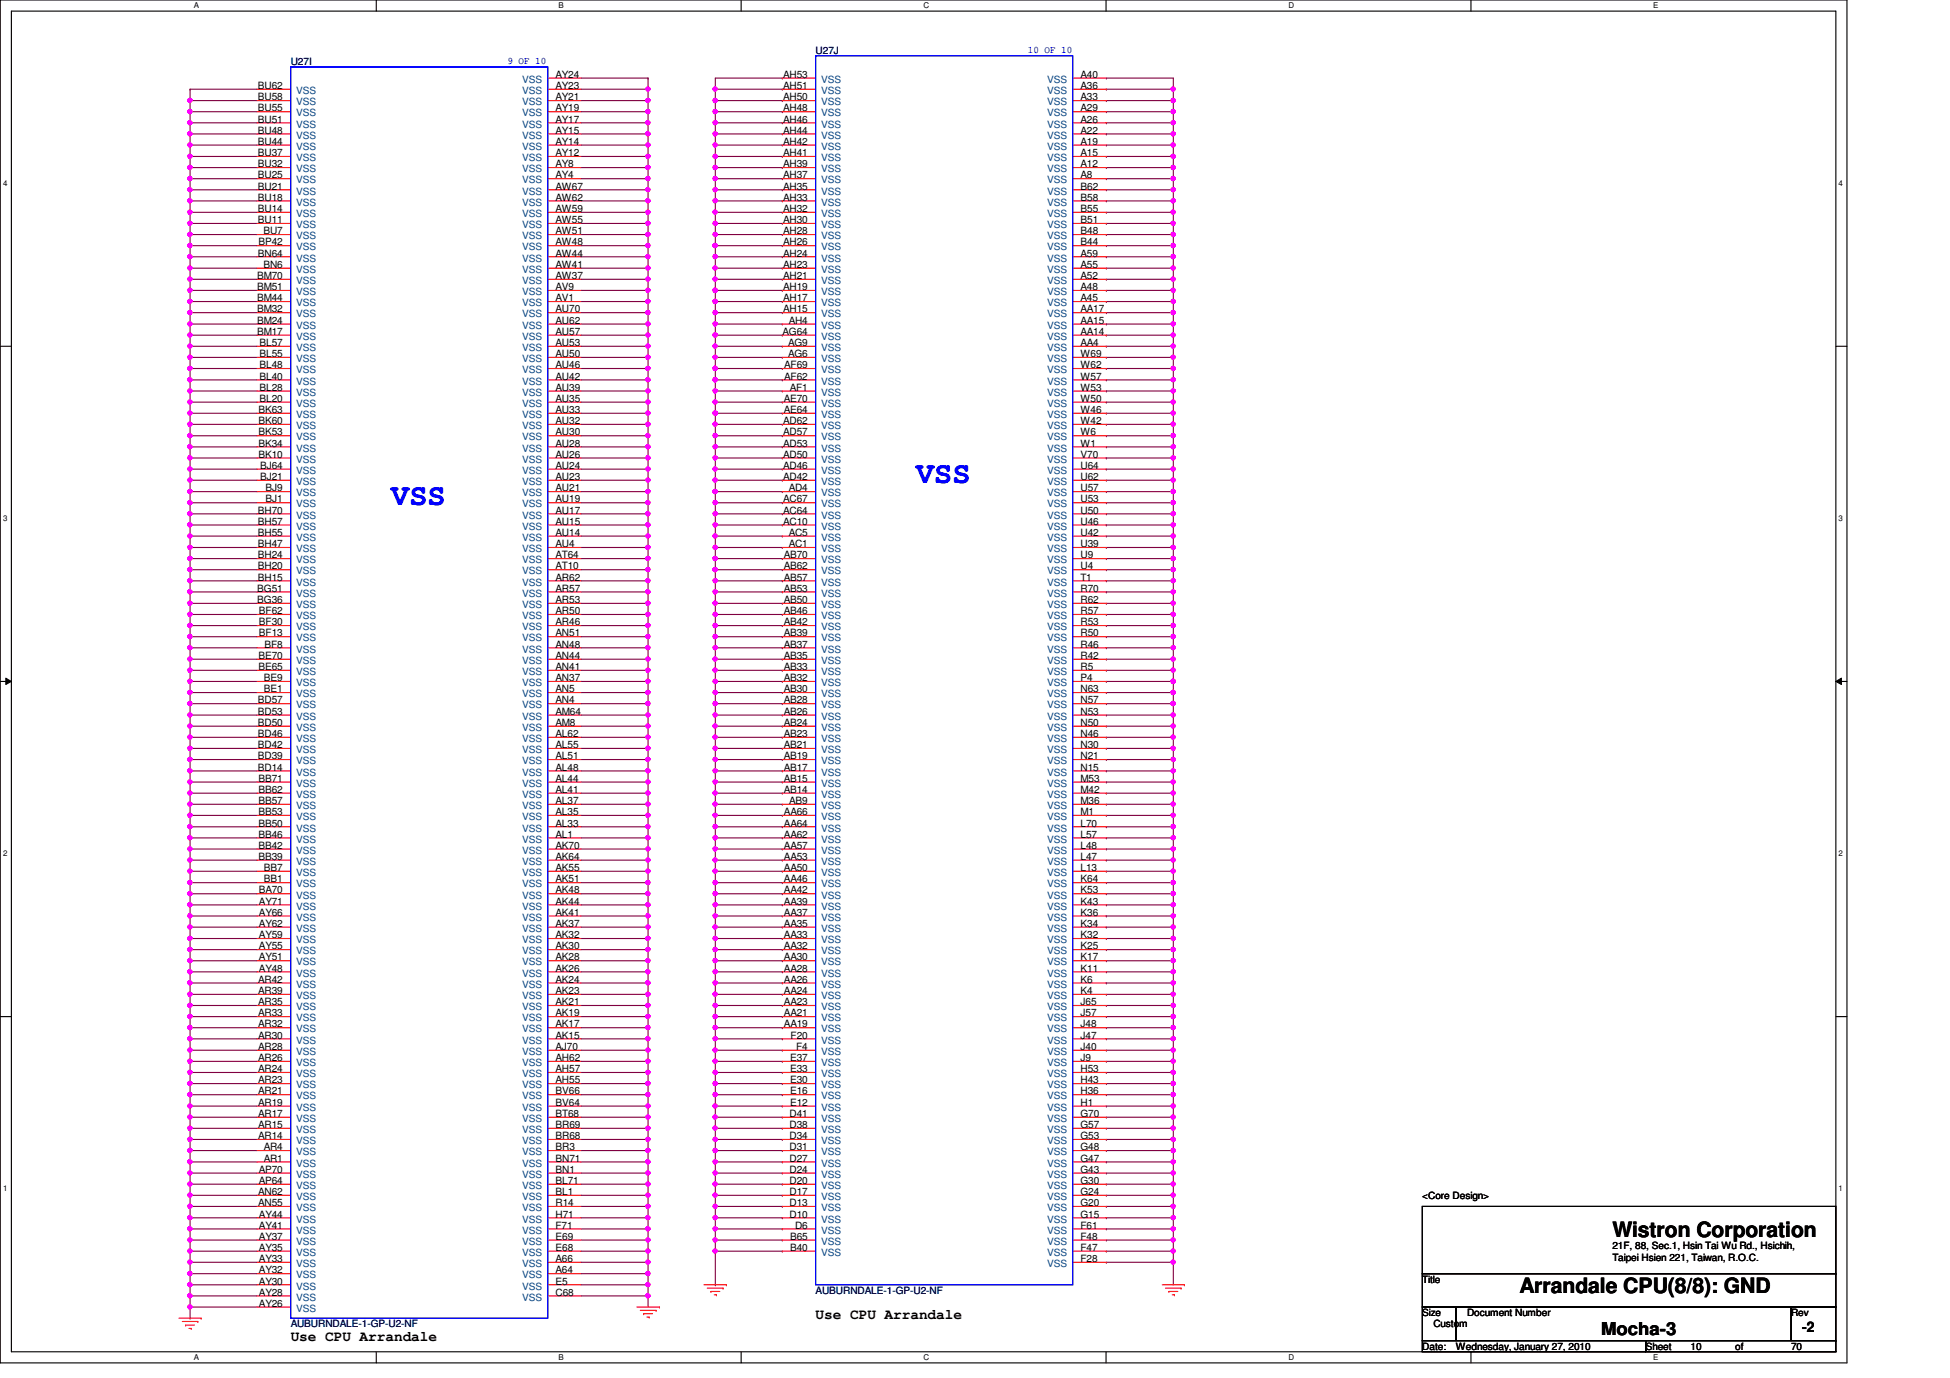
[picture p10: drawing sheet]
<svg xmlns="http://www.w3.org/2000/svg" width="297mm" height="210mm" viewBox="0 0 297 210" stroke-linecap="round" stroke-linejoin="round" font-family="sans-serif">
<defs><g id="words">
<g font-size="4.6" fill="#00f">
<text x="59.6" y="77">VSS</text>
<text x="139.6" y="73.6">VSS</text>
</g>
<g font-size="3.2">
<text x="245.6" y="188.5">Wistron Corporation</text>
<text x="231.5" y="197">Arrandale CPU(8/8): GND</text>
</g>
<text font-size="2.7" x="243.9" y="203.3">Mocha-3</text>
<g font-size="2.2">
<text x="124.2" y="200.9">Use CPU Arrandale</text>
<text x="274.5" y="202.9">-2</text>
<text x="44.3" y="204.3">Use CPU Arrandale</text>
</g>
<g font-size="1.5" fill="#000080">
<text x="44.3" y="9.9">U27I</text>
<text x="124.2" y="8.2">U27J</text>
<text x="124.2" y="197.1">AUBURNDALE-1-GP-U2-NF</text>
<text x="44.3" y="202.2">AUBURNDALE-1-GP-U2-NF</text>
</g>
<g font-size="1.5" fill="#00f">
<text x="77.3" y="9.7">9 OF 10</text>
<text x="156.6" y="8">10 OF 10</text>
</g>
<g font-size="1.5">
<text x="84.6" y="11.9">AY24</text>
<text x="119.3" y="11.9">AH53</text>
<text x="164.6" y="11.9">A40</text>
<text x="39.3" y="13.5">BU62</text>
<text x="39.3" y="15.3">BU58</text>
<text x="39.3" y="17">BU55</text>
<text x="84.6" y="13.5">AY23</text>
<text x="84.6" y="15.3">AY21</text>
<text x="84.6" y="17">AY19</text>
<text x="119.3" y="13.5">AH51</text>
<text x="119.3" y="15.3">AH50</text>
<text x="119.3" y="17">AH48</text>
<text x="164.6" y="13.5">A36</text>
<text x="164.6" y="15.3">A33</text>
<text x="164.6" y="17">A29</text>
<text x="39.3" y="18.7">BU51</text>
<text x="39.3" y="20.4">BU48</text>
<text x="39.3" y="22.1">BU44</text>
<text x="39.3" y="23.8">BU37</text>
<text x="84.6" y="18.7">AY17</text>
<text x="84.6" y="20.4">AY15</text>
<text x="84.6" y="22.1">AY14</text>
<text x="84.6" y="23.8">AY12</text>
<text x="119.3" y="18.7">AH46</text>
<text x="119.3" y="20.4">AH44</text>
<text x="119.3" y="22.1">AH42</text>
<text x="119.3" y="23.8">AH41</text>
<text x="164.6" y="18.7">A26</text>
<text x="164.6" y="20.4">A22</text>
<text x="164.6" y="22.1">A19</text>
<text x="164.6" y="23.8">A15</text>
<text x="39.3" y="25.5">BU32</text>
<text x="39.3" y="27.2">BU25</text>
<text x="39.3" y="28.9">BU21</text>
<text x="84.6" y="25.5">AY8</text>
<text x="84.6" y="27.2">AY4</text>
<text x="84.6" y="28.9">AW67</text>
<text x="119.3" y="25.5">AH39</text>
<text x="119.3" y="27.2">AH37</text>
<text x="119.3" y="28.9">AH35</text>
<text x="164.6" y="28.9">B62</text>
<text x="164.6" y="25.5">A12</text>
<text x="164.6" y="27.2">A8</text>
<text x="39.3" y="30.6">BU18</text>
<text x="39.3" y="32.3">BU14</text>
<text x="39.3" y="34">BU11</text>
<text x="40.1" y="35.7">BU7</text>
<text x="84.6" y="30.6">AW62</text>
<text x="84.6" y="32.3">AW59</text>
<text x="84.6" y="34">AW55</text>
<text x="84.6" y="35.7">AW51</text>
<text x="119.3" y="30.6">AH33</text>
<text x="119.3" y="32.3">AH32</text>
<text x="119.3" y="34">AH30</text>
<text x="119.3" y="35.7">AH28</text>
<text x="164.6" y="30.6">B58</text>
<text x="164.6" y="32.3">B55</text>
<text x="164.6" y="34">B51</text>
<text x="164.6" y="35.7">B48</text>
<text x="39.3" y="39.1">BN64</text>
<text x="39.4" y="37.4">BP42</text>
<text x="40.1" y="40.8">BN6</text>
<text x="84.6" y="37.4">AW48</text>
<text x="84.6" y="39.1">AW44</text>
<text x="84.6" y="40.8">AW41</text>
<text x="119.3" y="37.4">AH26</text>
<text x="119.3" y="39.1">AH24</text>
<text x="119.3" y="40.8">AH23</text>
<text x="164.6" y="37.4">B44</text>
<text x="164.6" y="39.1">A59</text>
<text x="164.6" y="40.8">A55</text>
<text x="39.2" y="42.5">BM70</text>
<text x="39.2" y="44.2">BM51</text>
<text x="39.2" y="45.9">BM44</text>
<text x="39.2" y="47.6">BM32</text>
<text x="84.6" y="42.5">AW37</text>
<text x="84.6" y="44.2">AV9</text>
<text x="84.6" y="45.9">AV1</text>
<text x="84.6" y="47.6">AU70</text>
<text x="119.3" y="42.5">AH21</text>
<text x="119.3" y="44.2">AH19</text>
<text x="119.3" y="45.9">AH17</text>
<text x="119.3" y="47.6">AH15</text>
<text x="164.6" y="47.6">AA17</text>
<text x="164.6" y="42.5">A52</text>
<text x="164.6" y="44.2">A48</text>
<text x="164.6" y="45.9">A45</text>
<text x="39.2" y="49.3">BM24</text>
<text x="39.2" y="51">BM17</text>
<text x="39.5" y="52.7">BL57</text>
<text x="84.6" y="49.3">AU62</text>
<text x="84.6" y="51">AU57</text>
<text x="84.6" y="52.7">AU53</text>
<text x="119.2" y="51">AG64</text>
<text x="120.1" y="52.7">AG9</text>
<text x="120.1" y="49.3">AH4</text>
<text x="164.6" y="49.3">AA15</text>
<text x="164.6" y="51">AA14</text>
<text x="164.6" y="52.7">AA4</text>
<text x="39.5" y="54.4">BL55</text>
<text x="39.5" y="56.1">BL48</text>
<text x="39.5" y="57.8">BL40</text>
<text x="39.5" y="59.5">BL28</text>
<text x="84.6" y="54.4">AU50</text>
<text x="84.6" y="56.1">AU46</text>
<text x="84.6" y="57.8">AU42</text>
<text x="84.6" y="59.5">AU39</text>
<text x="119.5" y="56.1">AF69</text>
<text x="119.5" y="57.8">AF62</text>
<text x="120.1" y="54.4">AG6</text>
<text x="120.3" y="59.5">AF1</text>
<text x="164.6" y="54.4">W69</text>
<text x="164.6" y="56.1">W62</text>
<text x="164.6" y="57.8">W57</text>
<text x="164.6" y="59.5">W53</text>
<text x="39.4" y="62.9">BK63</text>
<text x="39.4" y="64.6">BK60</text>
<text x="39.5" y="61.2">BL20</text>
<text x="84.6" y="61.2">AU35</text>
<text x="84.6" y="62.9">AU33</text>
<text x="84.6" y="64.6">AU32</text>
<text x="119.3" y="64.6">AD62</text>
<text x="119.4" y="61.2">AE70</text>
<text x="119.4" y="62.9">AE64</text>
<text x="164.6" y="61.2">W50</text>
<text x="164.6" y="62.9">W46</text>
<text x="164.6" y="64.6">W42</text>
<text x="39.4" y="66.3">BK53</text>
<text x="39.4" y="68">BK34</text>
<text x="39.4" y="69.7">BK10</text>
<text x="39.6" y="71.4">BJ64</text>
<text x="84.6" y="66.3">AU30</text>
<text x="84.6" y="68">AU28</text>
<text x="84.6" y="69.7">AU26</text>
<text x="84.6" y="71.4">AU24</text>
<text x="119.3" y="66.3">AD57</text>
<text x="119.3" y="68">AD53</text>
<text x="119.3" y="69.7">AD50</text>
<text x="119.3" y="71.4">AD46</text>
<text x="164.6" y="66.3">W6</text>
<text x="164.6" y="68">W1</text>
<text x="164.6" y="69.7">V70</text>
<text x="164.6" y="71.4">U64</text>
<text x="39.6" y="73.1">BJ21</text>
<text x="40.5" y="74.8">BJ9</text>
<text x="40.5" y="76.5">BJ1</text>
<text x="84.6" y="73.1">AU23</text>
<text x="84.6" y="74.8">AU21</text>
<text x="84.6" y="76.5">AU19</text>
<text x="119.3" y="73.1">AD42</text>
<text x="119.3" y="76.5">AC67</text>
<text x="120.1" y="74.8">AD4</text>
<text x="164.6" y="73.1">U62</text>
<text x="164.6" y="74.8">U57</text>
<text x="164.6" y="76.5">U53</text>
<text x="39.3" y="78.2">BH70</text>
<text x="39.3" y="79.9">BH57</text>
<text x="39.3" y="81.6">BH55</text>
<text x="39.3" y="83.4">BH47</text>
<text x="84.6" y="78.2">AU17</text>
<text x="84.6" y="79.9">AU15</text>
<text x="84.6" y="81.6">AU14</text>
<text x="84.6" y="83.4">AU4</text>
<text x="119.3" y="78.2">AC64</text>
<text x="119.3" y="79.9">AC10</text>
<text x="120.1" y="81.6">AC5</text>
<text x="120.1" y="83.4">AC1</text>
<text x="164.6" y="78.2">U50</text>
<text x="164.6" y="79.9">U46</text>
<text x="164.6" y="81.6">U42</text>
<text x="164.6" y="83.4">U39</text>
<text x="39.3" y="85">BH24</text>
<text x="39.3" y="86.7">BH20</text>
<text x="39.3" y="88.4">BH15</text>
<text x="84.6" y="85">AT64</text>
<text x="84.6" y="86.7">AT10</text>
<text x="84.6" y="88.4">AR62</text>
<text x="119.4" y="85">AB70</text>
<text x="119.4" y="86.7">AB62</text>
<text x="119.4" y="88.4">AB57</text>
<text x="164.6" y="85">U9</text>
<text x="164.6" y="86.7">U4</text>
<text x="164.6" y="88.4">T1</text>
<text x="39.2" y="90.1">BG51</text>
<text x="39.2" y="91.9">BG36</text>
<text x="39.5" y="93.6">BF62</text>
<text x="39.5" y="95.2">BF30</text>
<text x="84.6" y="90.1">AR57</text>
<text x="84.6" y="91.9">AR53</text>
<text x="84.6" y="93.6">AR50</text>
<text x="84.6" y="95.2">AR46</text>
<text x="119.4" y="90.1">AB53</text>
<text x="119.4" y="91.9">AB50</text>
<text x="119.4" y="93.6">AB46</text>
<text x="119.4" y="95.2">AB42</text>
<text x="164.6" y="90.1">R70</text>
<text x="164.6" y="91.9">R62</text>
<text x="164.6" y="93.6">R57</text>
<text x="164.6" y="95.2">R53</text>
<text x="39.4" y="100.4">BE70</text>
<text x="39.5" y="96.9">BF13</text>
<text x="40.3" y="98.6">BF8</text>
<text x="84.6" y="96.9">AN51</text>
<text x="84.6" y="98.6">AN48</text>
<text x="84.6" y="100.4">AN44</text>
<text x="119.4" y="96.9">AB39</text>
<text x="119.4" y="98.6">AB37</text>
<text x="119.4" y="100.4">AB35</text>
<text x="164.6" y="96.9">R50</text>
<text x="164.6" y="98.6">R46</text>
<text x="164.6" y="100.4">R42</text>
<text x="39.3" y="107.1">BD57</text>
<text x="39.4" y="102.1">BE65</text>
<text x="40.2" y="103.8">BE9</text>
<text x="40.2" y="105.5">BE1</text>
<text x="84.6" y="102.1">AN41</text>
<text x="84.6" y="103.8">AN37</text>
<text x="84.6" y="105.5">AN5</text>
<text x="84.6" y="107.1">AN4</text>
<text x="119.4" y="102.1">AB33</text>
<text x="119.4" y="103.8">AB32</text>
<text x="119.4" y="105.5">AB30</text>
<text x="119.4" y="107.1">AB28</text>
<text x="164.6" y="102.1">R5</text>
<text x="164.6" y="103.8">P4</text>
<text x="164.6" y="105.5">N63</text>
<text x="164.6" y="107.1">N57</text>
<text x="39.3" y="108.9">BD53</text>
<text x="39.3" y="110.6">BD50</text>
<text x="39.3" y="112.3">BD46</text>
<text x="39.3" y="114">BD42</text>
<text x="84.6" y="108.9">AM64</text>
<text x="84.6" y="110.6">AM8</text>
<text x="84.6" y="112.3">AL62</text>
<text x="84.6" y="114">AL55</text>
<text x="119.4" y="108.9">AB26</text>
<text x="119.4" y="110.6">AB24</text>
<text x="119.4" y="112.3">AB23</text>
<text x="119.4" y="114">AB21</text>
<text x="164.6" y="108.9">N53</text>
<text x="164.6" y="110.6">N50</text>
<text x="164.6" y="112.3">N46</text>
<text x="164.6" y="114">N30</text>
<text x="39.3" y="115.7">BD39</text>
<text x="39.3" y="117.4">BD14</text>
<text x="39.4" y="119.1">BB71</text>
<text x="84.6" y="115.7">AL51</text>
<text x="84.6" y="117.4">AL48</text>
<text x="84.6" y="119.1">AL44</text>
<text x="119.4" y="115.7">AB19</text>
<text x="119.4" y="117.4">AB17</text>
<text x="119.4" y="119.1">AB15</text>
<text x="164.6" y="115.7">N21</text>
<text x="164.6" y="117.4">N15</text>
<text x="164.6" y="119.1">M53</text>
<text x="39.4" y="120.8">BB62</text>
<text x="39.4" y="122.5">BB57</text>
<text x="39.4" y="124.2">BB53</text>
<text x="39.4" y="125.9">BB50</text>
<text x="84.6" y="120.8">AL41</text>
<text x="84.6" y="122.5">AL37</text>
<text x="84.6" y="124.2">AL35</text>
<text x="84.6" y="125.9">AL33</text>
<text x="119.4" y="120.8">AB14</text>
<text x="119.4" y="124.2">AA66</text>
<text x="119.4" y="125.9">AA64</text>
<text x="120.2" y="122.5">AB9</text>
<text x="164.6" y="120.8">M42</text>
<text x="164.6" y="122.5">M36</text>
<text x="164.6" y="124.2">M1</text>
<text x="164.6" y="125.9">L70</text>
<text x="39.4" y="127.6">BB46</text>
<text x="39.4" y="129.3">BB42</text>
<text x="39.4" y="131">BB39</text>
<text x="84.6" y="127.6">AL1</text>
<text x="84.6" y="129.3">AK70</text>
<text x="84.6" y="131">AK64</text>
<text x="119.4" y="127.6">AA62</text>
<text x="119.4" y="129.3">AA57</text>
<text x="119.4" y="131">AA53</text>
<text x="164.6" y="127.6">L57</text>
<text x="164.6" y="129.3">L48</text>
<text x="164.6" y="131">L47</text>
<text x="39.4" y="136.1">BA70</text>
<text x="39.5" y="137.8">AY71</text>
<text x="40.2" y="132.7">BB7</text>
<text x="40.2" y="134.4">BB1</text>
<text x="84.6" y="132.7">AK55</text>
<text x="84.6" y="134.4">AK51</text>
<text x="84.6" y="136.1">AK48</text>
<text x="84.6" y="137.8">AK44</text>
<text x="119.4" y="132.7">AA50</text>
<text x="119.4" y="134.4">AA46</text>
<text x="119.4" y="136.1">AA42</text>
<text x="119.4" y="137.8">AA39</text>
<text x="164.6" y="132.7">L13</text>
<text x="164.6" y="134.4">K64</text>
<text x="164.6" y="136.1">K53</text>
<text x="164.6" y="137.8">K43</text>
<text x="39.5" y="139.5">AY66</text>
<text x="39.5" y="141.2">AY62</text>
<text x="39.5" y="142.9">AY59</text>
<text x="84.6" y="139.5">AK41</text>
<text x="84.6" y="141.2">AK37</text>
<text x="84.6" y="142.9">AK32</text>
<text x="119.4" y="139.5">AA37</text>
<text x="119.4" y="141.2">AA35</text>
<text x="119.4" y="142.9">AA33</text>
<text x="164.6" y="139.5">K36</text>
<text x="164.6" y="141.2">K34</text>
<text x="164.6" y="142.9">K32</text>
<text x="39.3" y="149.7">AR42</text>
<text x="39.5" y="144.6">AY55</text>
<text x="39.5" y="146.3">AY51</text>
<text x="39.5" y="148">AY48</text>
<text x="84.6" y="144.6">AK30</text>
<text x="84.6" y="146.3">AK28</text>
<text x="84.6" y="148">AK26</text>
<text x="84.6" y="149.7">AK24</text>
<text x="119.4" y="144.6">AA32</text>
<text x="119.4" y="146.3">AA30</text>
<text x="119.4" y="148">AA28</text>
<text x="119.4" y="149.7">AA26</text>
<text x="164.6" y="144.6">K25</text>
<text x="164.6" y="146.3">K17</text>
<text x="164.6" y="148">K11</text>
<text x="164.6" y="149.7">K6</text>
<text x="39.3" y="151.4">AR39</text>
<text x="39.3" y="153.1">AR35</text>
<text x="39.3" y="154.8">AR33</text>
<text x="84.6" y="151.4">AK23</text>
<text x="84.6" y="153.1">AK21</text>
<text x="84.6" y="154.8">AK19</text>
<text x="119.4" y="151.4">AA24</text>
<text x="119.4" y="153.1">AA23</text>
<text x="119.4" y="154.8">AA21</text>
<text x="164.6" y="151.4">K4</text>
<text x="164.6" y="153.1">J65</text>
<text x="164.6" y="154.8">J57</text>
<text x="39.3" y="156.5">AR32</text>
<text x="39.3" y="158.2">AR30</text>
<text x="39.3" y="159.9">AR28</text>
<text x="39.3" y="161.6">AR26</text>
<text x="84.6" y="156.5">AK17</text>
<text x="84.6" y="158.2">AK15</text>
<text x="84.6" y="159.9">AJ70</text>
<text x="84.6" y="161.6">AH62</text>
<text x="119.4" y="156.5">AA19</text>
<text x="120.4" y="161.6">E37</text>
<text x="120.4" y="158.2">F20</text>
<text x="121.3" y="159.9">F4</text>
<text x="164.6" y="156.5">J48</text>
<text x="164.6" y="158.2">J47</text>
<text x="164.6" y="159.9">J40</text>
<text x="164.6" y="161.6">J9</text>
<text x="39.3" y="163.3">AR24</text>
<text x="39.3" y="165">AR23</text>
<text x="39.3" y="166.7">AR21</text>
<text x="84.6" y="163.3">AH57</text>
<text x="84.6" y="165">AH55</text>
<text x="84.6" y="166.7">BV66</text>
<text x="120.4" y="163.3">E33</text>
<text x="120.4" y="165">E30</text>
<text x="120.4" y="166.7">E16</text>
<text x="164.6" y="163.3">H53</text>
<text x="164.6" y="165">H43</text>
<text x="164.6" y="166.7">H36</text>
<text x="39.3" y="168.4">AR19</text>
<text x="39.3" y="170.1">AR17</text>
<text x="39.3" y="171.8">AR15</text>
<text x="39.3" y="173.5">AR14</text>
<text x="84.6" y="168.4">BV64</text>
<text x="84.6" y="170.1">BT68</text>
<text x="84.6" y="171.8">BR69</text>
<text x="84.6" y="173.5">BR68</text>
<text x="120.3" y="170.1">D41</text>
<text x="120.3" y="171.8">D38</text>
<text x="120.3" y="173.5">D34</text>
<text x="120.4" y="168.4">E12</text>
<text x="164.6" y="168.4">H1</text>
<text x="164.6" y="170.1">G70</text>
<text x="164.6" y="171.8">G57</text>
<text x="164.6" y="173.5">G53</text>
<text x="39.4" y="178.6">AP70</text>
<text x="40.2" y="175.2">AR4</text>
<text x="40.2" y="177">AR1</text>
<text x="84.6" y="175.2">BR3</text>
<text x="84.6" y="177">BN71</text>
<text x="84.6" y="178.6">BN1</text>
<text x="120.3" y="175.2">D31</text>
<text x="120.3" y="177">D27</text>
<text x="120.3" y="178.6">D24</text>
<text x="164.6" y="175.2">G48</text>
<text x="164.6" y="177">G47</text>
<text x="164.6" y="178.6">G43</text>
<text x="39.3" y="182">AN62</text>
<text x="39.3" y="183.7">AN55</text>
<text x="39.4" y="180.3">AP64</text>
<text x="39.5" y="185.5">AY44</text>
<text x="84.6" y="180.3">BL71</text>
<text x="84.6" y="182">BL1</text>
<text x="84.6" y="183.7">R14</text>
<text x="84.6" y="185.5">H71</text>
<text x="120.3" y="180.3">D20</text>
<text x="120.3" y="182">D17</text>
<text x="120.3" y="183.7">D13</text>
<text x="120.3" y="185.5">D10</text>
<text x="164.6" y="180.3">G30</text>
<text x="164.6" y="182">G24</text>
<text x="164.6" y="183.7">G20</text>
<text x="164.6" y="185.5">G15</text>
<text x="216.7" y="182.6">&lt;Core Design&gt;</text>
<text x="39.5" y="187.2">AY41</text>
<text x="39.5" y="188.8">AY37</text>
<text x="39.5" y="190.5">AY35</text>
<text x="84.6" y="187.2">F71</text>
<text x="84.6" y="188.8">E69</text>
<text x="84.6" y="190.5">E68</text>
<text x="120.4" y="188.8">B65</text>
<text x="120.4" y="190.5">B40</text>
<text x="121.1" y="187.2">D6</text>
<text x="164.6" y="187.2">F61</text>
<text x="164.6" y="188.8">F48</text>
<text x="164.6" y="190.5">F47</text>
<text x="245.6" y="190.3">21F, 88, Sec.1, Hsin Tai Wu Rd., Hsichih,</text>
<text x="39.5" y="192.2">AY33</text>
<text x="39.5" y="194">AY32</text>
<text x="39.5" y="195.7">AY30</text>
<text x="39.5" y="197.4">AY28</text>
<text x="84.6" y="192.2">A66</text>
<text x="84.6" y="194">A64</text>
<text x="84.6" y="195.7">E5</text>
<text x="84.6" y="197.4">C68</text>
<text x="164.6" y="192.2">F28</text>
<text x="216.7" y="195.4">Title</text>
<text x="245.6" y="192.1">Taipei Hsien 221, Taiwan, R.O.C.</text>
<text x="39.5" y="199.1">AY26</text>
<text x="216.7" y="200.5">Size</text>
<text x="218.4" y="202.2">Custom</text>
<text x="223.5" y="200.5">Document Number</text>
<text x="272.8" y="200.5">Rev</text>
<text x="216.7" y="205.6">Date:</text>
<text x="221.8" y="205.6">Wednesday, January 27, 2010</text>
<text x="250.7" y="205.6">Sheet</text>
<text x="257.5" y="205.6">10</text>
<text x="264.3" y="205.6">of</text>
<text x="272.8" y="205.6">70</text>
</g>
<g font-size="1.5" fill="#004080">
<text x="45.1" y="14.3">VSS</text>
<text x="45.1" y="16">VSS</text>
<text x="45.1" y="17.7">VSS</text>
<text x="79.5" y="12.6">VSS</text>
<text x="79.5" y="14.3">VSS</text>
<text x="79.5" y="16">VSS</text>
<text x="79.5" y="17.7">VSS</text>
<text x="125.1" y="12.6">VSS</text>
<text x="125.1" y="14.3">VSS</text>
<text x="125.1" y="16">VSS</text>
<text x="125.1" y="17.7">VSS</text>
<text x="159.5" y="12.6">VSS</text>
<text x="159.5" y="14.3">VSS</text>
<text x="159.5" y="16">VSS</text>
<text x="159.5" y="17.7">VSS</text>
<text x="45.1" y="19.4">VSS</text>
<text x="45.1" y="21.1">VSS</text>
<text x="45.1" y="22.8">VSS</text>
<text x="79.5" y="19.4">VSS</text>
<text x="79.5" y="21.1">VSS</text>
<text x="79.5" y="22.8">VSS</text>
<text x="125.1" y="19.4">VSS</text>
<text x="125.1" y="21.1">VSS</text>
<text x="125.1" y="22.8">VSS</text>
<text x="159.5" y="19.4">VSS</text>
<text x="159.5" y="21.1">VSS</text>
<text x="159.5" y="22.8">VSS</text>
<text x="45.1" y="24.6">VSS</text>
<text x="45.1" y="26.2">VSS</text>
<text x="45.1" y="27.9">VSS</text>
<text x="45.1" y="29.6">VSS</text>
<text x="79.5" y="24.6">VSS</text>
<text x="79.5" y="26.2">VSS</text>
<text x="79.5" y="27.9">VSS</text>
<text x="79.5" y="29.6">VSS</text>
<text x="125.1" y="24.6">VSS</text>
<text x="125.1" y="26.2">VSS</text>
<text x="125.1" y="27.9">VSS</text>
<text x="125.1" y="29.6">VSS</text>
<text x="159.5" y="29.6">VSS</text>
<text x="159.5" y="24.6">VSS</text>
<text x="159.5" y="26.2">VSS</text>
<text x="159.5" y="27.9">VSS</text>
<text x="45.1" y="31.3">VSS</text>
<text x="45.1" y="33.1">VSS</text>
<text x="45.1" y="34.8">VSS</text>
<text x="79.5" y="31.3">VSS</text>
<text x="79.5" y="33.1">VSS</text>
<text x="79.5" y="34.8">VSS</text>
<text x="125.1" y="31.3">VSS</text>
<text x="125.1" y="33.1">VSS</text>
<text x="125.1" y="34.8">VSS</text>
<text x="159.5" y="31.3">VSS</text>
<text x="159.5" y="33.1">VSS</text>
<text x="159.5" y="34.8">VSS</text>
<text x="45.1" y="36.4">VSS</text>
<text x="45.1" y="38.1">VSS</text>
<text x="45.1" y="39.8">VSS</text>
<text x="45.1" y="41.6">VSS</text>
<text x="79.5" y="36.4">VSS</text>
<text x="79.5" y="38.1">VSS</text>
<text x="79.5" y="39.8">VSS</text>
<text x="79.5" y="41.6">VSS</text>
<text x="125.1" y="36.4">VSS</text>
<text x="125.1" y="38.1">VSS</text>
<text x="125.1" y="39.8">VSS</text>
<text x="125.1" y="41.6">VSS</text>
<text x="159.5" y="36.4">VSS</text>
<text x="159.5" y="38.1">VSS</text>
<text x="159.5" y="39.8">VSS</text>
<text x="159.5" y="41.6">VSS</text>
<text x="45.1" y="43.3">VSS</text>
<text x="45.1" y="45">VSS</text>
<text x="45.1" y="46.7">VSS</text>
<text x="79.5" y="43.3">VSS</text>
<text x="79.5" y="45">VSS</text>
<text x="79.5" y="46.7">VSS</text>
<text x="125.1" y="43.3">VSS</text>
<text x="125.1" y="45">VSS</text>
<text x="125.1" y="46.7">VSS</text>
<text x="159.5" y="43.3">VSS</text>
<text x="159.5" y="45">VSS</text>
<text x="159.5" y="46.7">VSS</text>
<text x="45.1" y="48.3">VSS</text>
<text x="45.1" y="50.1">VSS</text>
<text x="45.1" y="51.8">VSS</text>
<text x="45.1" y="53.5">VSS</text>
<text x="79.5" y="48.3">VSS</text>
<text x="79.5" y="50.1">VSS</text>
<text x="79.5" y="51.8">VSS</text>
<text x="79.5" y="53.5">VSS</text>
<text x="125.1" y="48.3">VSS</text>
<text x="125.1" y="50.1">VSS</text>
<text x="125.1" y="51.8">VSS</text>
<text x="125.1" y="53.5">VSS</text>
<text x="159.5" y="48.3">VSS</text>
<text x="159.5" y="50.1">VSS</text>
<text x="159.5" y="51.8">VSS</text>
<text x="159.5" y="53.5">VSS</text>
<text x="45.1" y="55.2">VSS</text>
<text x="45.1" y="56.9">VSS</text>
<text x="45.1" y="58.6">VSS</text>
<text x="79.5" y="55.2">VSS</text>
<text x="79.5" y="56.9">VSS</text>
<text x="79.5" y="58.6">VSS</text>
<text x="125.1" y="55.2">VSS</text>
<text x="125.1" y="56.9">VSS</text>
<text x="125.1" y="58.6">VSS</text>
<text x="159.5" y="55.2">VSS</text>
<text x="159.5" y="56.9">VSS</text>
<text x="159.5" y="58.6">VSS</text>
<text x="45.1" y="60.3">VSS</text>
<text x="45.1" y="62">VSS</text>
<text x="45.1" y="63.7">VSS</text>
<text x="45.1" y="65.4">VSS</text>
<text x="79.5" y="60.3">VSS</text>
<text x="79.5" y="62">VSS</text>
<text x="79.5" y="63.7">VSS</text>
<text x="79.5" y="65.4">VSS</text>
<text x="125.1" y="60.3">VSS</text>
<text x="125.1" y="62">VSS</text>
<text x="125.1" y="63.7">VSS</text>
<text x="125.1" y="65.4">VSS</text>
<text x="159.5" y="60.3">VSS</text>
<text x="159.5" y="62">VSS</text>
<text x="159.5" y="63.7">VSS</text>
<text x="159.5" y="65.4">VSS</text>
<text x="45.1" y="67.1">VSS</text>
<text x="45.1" y="68.8">VSS</text>
<text x="45.1" y="70.5">VSS</text>
<text x="79.5" y="67.1">VSS</text>
<text x="79.5" y="68.8">VSS</text>
<text x="79.5" y="70.5">VSS</text>
<text x="125.1" y="67.1">VSS</text>
<text x="125.1" y="68.8">VSS</text>
<text x="125.1" y="70.5">VSS</text>
<text x="159.5" y="67.1">VSS</text>
<text x="159.5" y="68.8">VSS</text>
<text x="159.5" y="70.5">VSS</text>
<text x="45.1" y="72.2">VSS</text>
<text x="45.1" y="73.9">VSS</text>
<text x="45.1" y="75.6">VSS</text>
<text x="45.1" y="77.3">VSS</text>
<text x="79.5" y="72.2">VSS</text>
<text x="79.5" y="73.9">VSS</text>
<text x="79.5" y="75.6">VSS</text>
<text x="79.5" y="77.3">VSS</text>
<text x="125.1" y="72.2">VSS</text>
<text x="125.1" y="73.9">VSS</text>
<text x="125.1" y="75.6">VSS</text>
<text x="125.1" y="77.3">VSS</text>
<text x="159.5" y="72.2">VSS</text>
<text x="159.5" y="73.9">VSS</text>
<text x="159.5" y="75.6">VSS</text>
<text x="159.5" y="77.3">VSS</text>
<text x="45.1" y="79">VSS</text>
<text x="45.1" y="80.7">VSS</text>
<text x="45.1" y="82.4">VSS</text>
<text x="79.5" y="79">VSS</text>
<text x="79.5" y="80.7">VSS</text>
<text x="79.5" y="82.4">VSS</text>
<text x="125.1" y="79">VSS</text>
<text x="125.1" y="80.7">VSS</text>
<text x="125.1" y="82.4">VSS</text>
<text x="159.5" y="79">VSS</text>
<text x="159.5" y="80.7">VSS</text>
<text x="159.5" y="82.4">VSS</text>
<text x="45.1" y="84.1">VSS</text>
<text x="45.1" y="85.8">VSS</text>
<text x="45.1" y="87.5">VSS</text>
<text x="45.1" y="89.2">VSS</text>
<text x="79.5" y="84.1">VSS</text>
<text x="79.5" y="85.8">VSS</text>
<text x="79.5" y="87.5">VSS</text>
<text x="79.5" y="89.2">VSS</text>
<text x="125.1" y="84.1">VSS</text>
<text x="125.1" y="85.8">VSS</text>
<text x="125.1" y="87.5">VSS</text>
<text x="125.1" y="89.2">VSS</text>
<text x="159.5" y="84.1">VSS</text>
<text x="159.5" y="85.8">VSS</text>
<text x="159.5" y="87.5">VSS</text>
<text x="159.5" y="89.2">VSS</text>
<text x="45.1" y="90.9">VSS</text>
<text x="45.1" y="92.6">VSS</text>
<text x="45.1" y="94.3">VSS</text>
<text x="79.5" y="90.9">VSS</text>
<text x="79.5" y="92.6">VSS</text>
<text x="79.5" y="94.3">VSS</text>
<text x="125.1" y="90.9">VSS</text>
<text x="125.1" y="92.6">VSS</text>
<text x="125.1" y="94.3">VSS</text>
<text x="159.5" y="90.9">VSS</text>
<text x="159.5" y="92.6">VSS</text>
<text x="159.5" y="94.3">VSS</text>
<text x="45.1" y="96">VSS</text>
<text x="45.1" y="97.7">VSS</text>
<text x="45.1" y="99.4">VSS</text>
<text x="45.1" y="101.1">VSS</text>
<text x="79.5" y="96">VSS</text>
<text x="79.5" y="97.7">VSS</text>
<text x="79.5" y="99.4">VSS</text>
<text x="79.5" y="101.1">VSS</text>
<text x="125.1" y="96">VSS</text>
<text x="125.1" y="97.7">VSS</text>
<text x="125.1" y="99.4">VSS</text>
<text x="125.1" y="101.1">VSS</text>
<text x="159.5" y="96">VSS</text>
<text x="159.5" y="97.7">VSS</text>
<text x="159.5" y="99.4">VSS</text>
<text x="159.5" y="101.1">VSS</text>
<text x="45.1" y="102.8">VSS</text>
<text x="45.1" y="104.5">VSS</text>
<text x="45.1" y="106.2">VSS</text>
<text x="45.1" y="107.9">VSS</text>
<text x="79.5" y="102.8">VSS</text>
<text x="79.5" y="104.5">VSS</text>
<text x="79.5" y="106.2">VSS</text>
<text x="79.5" y="107.9">VSS</text>
<text x="125.1" y="102.8">VSS</text>
<text x="125.1" y="104.5">VSS</text>
<text x="125.1" y="106.2">VSS</text>
<text x="125.1" y="107.9">VSS</text>
<text x="159.5" y="102.8">VSS</text>
<text x="159.5" y="104.5">VSS</text>
<text x="159.5" y="106.2">VSS</text>
<text x="159.5" y="107.9">VSS</text>
<text x="45.1" y="109.6">VSS</text>
<text x="45.1" y="111.3">VSS</text>
<text x="45.1" y="113">VSS</text>
<text x="79.5" y="109.6">VSS</text>
<text x="79.5" y="111.3">VSS</text>
<text x="79.5" y="113">VSS</text>
<text x="125.1" y="109.6">VSS</text>
<text x="125.1" y="111.3">VSS</text>
<text x="125.1" y="113">VSS</text>
<text x="159.5" y="109.6">VSS</text>
<text x="159.5" y="111.3">VSS</text>
<text x="159.5" y="113">VSS</text>
<text x="45.1" y="114.7">VSS</text>
<text x="45.1" y="116.4">VSS</text>
<text x="45.1" y="118.2">VSS</text>
<text x="45.1" y="119.8">VSS</text>
<text x="79.5" y="114.7">VSS</text>
<text x="79.5" y="116.4">VSS</text>
<text x="79.5" y="118.2">VSS</text>
<text x="79.5" y="119.8">VSS</text>
<text x="125.1" y="114.7">VSS</text>
<text x="125.1" y="116.4">VSS</text>
<text x="125.1" y="118.2">VSS</text>
<text x="125.1" y="119.8">VSS</text>
<text x="159.5" y="114.7">VSS</text>
<text x="159.5" y="116.4">VSS</text>
<text x="159.5" y="118.2">VSS</text>
<text x="159.5" y="119.8">VSS</text>
<text x="45.1" y="121.5">VSS</text>
<text x="45.1" y="123.2">VSS</text>
<text x="45.1" y="124.9">VSS</text>
<text x="79.5" y="121.5">VSS</text>
<text x="79.5" y="123.2">VSS</text>
<text x="79.5" y="124.9">VSS</text>
<text x="125.1" y="121.5">VSS</text>
<text x="125.1" y="123.2">VSS</text>
<text x="125.1" y="124.9">VSS</text>
<text x="159.5" y="121.5">VSS</text>
<text x="159.5" y="123.2">VSS</text>
<text x="159.5" y="124.9">VSS</text>
<text x="45.1" y="126.7">VSS</text>
<text x="45.1" y="128.4">VSS</text>
<text x="45.1" y="130">VSS</text>
<text x="45.1" y="131.7">VSS</text>
<text x="79.5" y="126.7">VSS</text>
<text x="79.5" y="128.4">VSS</text>
<text x="79.5" y="130">VSS</text>
<text x="79.5" y="131.7">VSS</text>
<text x="125.1" y="126.7">VSS</text>
<text x="125.1" y="128.4">VSS</text>
<text x="125.1" y="130">VSS</text>
<text x="125.1" y="131.7">VSS</text>
<text x="159.5" y="126.7">VSS</text>
<text x="159.5" y="128.4">VSS</text>
<text x="159.5" y="130">VSS</text>
<text x="159.5" y="131.7">VSS</text>
<text x="45.1" y="133.4">VSS</text>
<text x="45.1" y="135.2">VSS</text>
<text x="45.1" y="136.9">VSS</text>
<text x="79.5" y="133.4">VSS</text>
<text x="79.5" y="135.2">VSS</text>
<text x="79.5" y="136.9">VSS</text>
<text x="125.1" y="133.4">VSS</text>
<text x="125.1" y="135.2">VSS</text>
<text x="125.1" y="136.9">VSS</text>
<text x="159.5" y="133.4">VSS</text>
<text x="159.5" y="135.2">VSS</text>
<text x="159.5" y="136.9">VSS</text>
<text x="45.1" y="138.6">VSS</text>
<text x="45.1" y="140.3">VSS</text>
<text x="45.1" y="141.9">VSS</text>
<text x="45.1" y="143.7">VSS</text>
<text x="79.5" y="138.6">VSS</text>
<text x="79.5" y="140.3">VSS</text>
<text x="79.5" y="141.9">VSS</text>
<text x="79.5" y="143.7">VSS</text>
<text x="125.1" y="138.6">VSS</text>
<text x="125.1" y="140.3">VSS</text>
<text x="125.1" y="141.9">VSS</text>
<text x="125.1" y="143.7">VSS</text>
<text x="159.5" y="138.6">VSS</text>
<text x="159.5" y="140.3">VSS</text>
<text x="159.5" y="141.9">VSS</text>
<text x="159.5" y="143.7">VSS</text>
<text x="45.1" y="145.4">VSS</text>
<text x="45.1" y="147.1">VSS</text>
<text x="45.1" y="148.8">VSS</text>
<text x="79.5" y="145.4">VSS</text>
<text x="79.5" y="147.1">VSS</text>
<text x="79.5" y="148.8">VSS</text>
<text x="125.1" y="145.4">VSS</text>
<text x="125.1" y="147.1">VSS</text>
<text x="125.1" y="148.8">VSS</text>
<text x="159.5" y="145.4">VSS</text>
<text x="159.5" y="147.1">VSS</text>
<text x="159.5" y="148.8">VSS</text>
<text x="45.1" y="150.5">VSS</text>
<text x="45.1" y="152.2">VSS</text>
<text x="45.1" y="153.9">VSS</text>
<text x="45.1" y="155.6">VSS</text>
<text x="79.5" y="150.5">VSS</text>
<text x="79.5" y="152.2">VSS</text>
<text x="79.5" y="153.9">VSS</text>
<text x="79.5" y="155.6">VSS</text>
<text x="125.1" y="150.5">VSS</text>
<text x="125.1" y="152.2">VSS</text>
<text x="125.1" y="153.9">VSS</text>
<text x="125.1" y="155.6">VSS</text>
<text x="159.5" y="150.5">VSS</text>
<text x="159.5" y="152.2">VSS</text>
<text x="159.5" y="153.9">VSS</text>
<text x="159.5" y="155.6">VSS</text>
<text x="45.1" y="157.3">VSS</text>
<text x="45.1" y="159">VSS</text>
<text x="45.1" y="160.7">VSS</text>
<text x="79.5" y="157.3">VSS</text>
<text x="79.5" y="159">VSS</text>
<text x="79.5" y="160.7">VSS</text>
<text x="125.1" y="157.3">VSS</text>
<text x="125.1" y="159">VSS</text>
<text x="125.1" y="160.7">VSS</text>
<text x="159.5" y="157.3">VSS</text>
<text x="159.5" y="159">VSS</text>
<text x="159.5" y="160.7">VSS</text>
<text x="45.1" y="162.4">VSS</text>
<text x="45.1" y="164.1">VSS</text>
<text x="45.1" y="165.8">VSS</text>
<text x="45.1" y="167.5">VSS</text>
<text x="79.5" y="162.4">VSS</text>
<text x="79.5" y="164.1">VSS</text>
<text x="79.5" y="165.8">VSS</text>
<text x="79.5" y="167.5">VSS</text>
<text x="125.1" y="162.4">VSS</text>
<text x="125.1" y="164.1">VSS</text>
<text x="125.1" y="165.8">VSS</text>
<text x="125.1" y="167.5">VSS</text>
<text x="159.5" y="162.4">VSS</text>
<text x="159.5" y="164.1">VSS</text>
<text x="159.5" y="165.8">VSS</text>
<text x="159.5" y="167.5">VSS</text>
<text x="45.1" y="169.2">VSS</text>
<text x="45.1" y="170.9">VSS</text>
<text x="45.1" y="172.6">VSS</text>
<text x="79.5" y="169.2">VSS</text>
<text x="79.5" y="170.9">VSS</text>
<text x="79.5" y="172.6">VSS</text>
<text x="125.1" y="169.2">VSS</text>
<text x="125.1" y="170.9">VSS</text>
<text x="125.1" y="172.6">VSS</text>
<text x="159.5" y="169.2">VSS</text>
<text x="159.5" y="170.9">VSS</text>
<text x="159.5" y="172.6">VSS</text>
<text x="45.1" y="174.3">VSS</text>
<text x="45.1" y="176">VSS</text>
<text x="45.1" y="177.7">VSS</text>
<text x="45.1" y="179.4">VSS</text>
<text x="79.5" y="174.3">VSS</text>
<text x="79.5" y="176">VSS</text>
<text x="79.5" y="177.7">VSS</text>
<text x="79.5" y="179.4">VSS</text>
<text x="125.1" y="174.3">VSS</text>
<text x="125.1" y="176">VSS</text>
<text x="125.1" y="177.7">VSS</text>
<text x="125.1" y="179.4">VSS</text>
<text x="159.5" y="174.3">VSS</text>
<text x="159.5" y="176">VSS</text>
<text x="159.5" y="177.7">VSS</text>
<text x="159.5" y="179.4">VSS</text>
<text x="45.1" y="181.1">VSS</text>
<text x="45.1" y="182.8">VSS</text>
<text x="45.1" y="184.5">VSS</text>
<text x="79.5" y="181.1">VSS</text>
<text x="79.5" y="182.8">VSS</text>
<text x="79.5" y="184.5">VSS</text>
<text x="125.1" y="181.1">VSS</text>
<text x="125.1" y="182.8">VSS</text>
<text x="125.1" y="184.5">VSS</text>
<text x="159.5" y="181.1">VSS</text>
<text x="159.5" y="182.8">VSS</text>
<text x="159.5" y="184.5">VSS</text>
<text x="45.1" y="186.2">VSS</text>
<text x="45.1" y="187.9">VSS</text>
<text x="45.1" y="189.6">VSS</text>
<text x="45.1" y="191.3">VSS</text>
<text x="79.5" y="186.2">VSS</text>
<text x="79.5" y="187.9">VSS</text>
<text x="79.5" y="189.6">VSS</text>
<text x="79.5" y="191.3">VSS</text>
<text x="125.1" y="186.2">VSS</text>
<text x="125.1" y="187.9">VSS</text>
<text x="125.1" y="189.6">VSS</text>
<text x="125.1" y="191.3">VSS</text>
<text x="159.5" y="186.2">VSS</text>
<text x="159.5" y="187.9">VSS</text>
<text x="159.5" y="189.6">VSS</text>
<text x="159.5" y="191.3">VSS</text>
<text x="45.1" y="193">VSS</text>
<text x="45.1" y="194.7">VSS</text>
<text x="45.1" y="196.4">VSS</text>
<text x="79.5" y="193">VSS</text>
<text x="79.5" y="194.7">VSS</text>
<text x="79.5" y="196.4">VSS</text>
<text x="159.5" y="193">VSS</text>
<text x="45.1" y="198.1">VSS</text>
<text x="45.1" y="199.8">VSS</text>
<text x="79.5" y="198.1">VSS</text>
</g>
<g font-size="1.2">
<text x="29.5" y="1.3">A</text>
<text x="85.1" y="1.3">B</text>
<text x="140.7" y="1.3">C</text>
<text x="196.3" y="1.3">D</text>
<text x="251.8" y="1.3">E</text>
<text x=".5" y="28.3">4</text>
<text x="280.1" y="28.3">4</text>
<text x=".5" y="79.4">3</text>
<text x="280.1" y="79.4">3</text>
<text x=".5" y="130.4">2</text>
<text x="280.1" y="130.4">2</text>
<text x=".5" y="181.5">1</text>
<text x="280.1" y="181.5">1</text>
<text x="29.5" y="207.2">A</text>
<text x="85.1" y="207.2">B</text>
<text x="140.7" y="207.2">C</text>
<text x="196.3" y="207.2">D</text>
<text x="251.8" y="207.2">E</text>
</g>
</g></defs>
<path d="M0 0h281.3v207.6h-281.3zM1.7 1.7h278v204.2h-278z" fill="none" stroke="#000" stroke-width=".17"/>
<g fill="#fff">
<path d="M29.5 .2h.8v1.3h-.8z"/>
<path d="M29.5 206.1h.8v1.3h-.8z"/>
</g>
<path d="M57.3 0v1.7M57.3 205.9v1.7" fill="none" stroke="#000" stroke-width=".17"/>
<g fill="#fff">
<path d="M85.1 .2h.7v1.3h-.7z"/>
<path d="M85.1 206.1h.7v1.3h-.7z"/>
</g>
<path d="M112.9 0v1.7M112.9 205.9v1.7" fill="none" stroke="#000" stroke-width=".17"/>
<g fill="#fff">
<path d="M140.7 .2h.8v1.3h-.8z"/>
<path d="M140.7 206.1h.8v1.3h-.8z"/>
</g>
<path d="M168.5 0v1.7M168.5 205.9v1.7" fill="none" stroke="#000" stroke-width=".17"/>
<g fill="#fff">
<path d="M196.3 .2h.8v1.3h-.8z"/>
<path d="M196.3 206.1h.8v1.3h-.8z"/>
</g>
<path d="M224.1 0v1.7M224.1 205.9v1.7" fill="none" stroke="#000" stroke-width=".17"/>
<g fill="#fff">
<path d="M251.8 .2h.8v1.3h-.8z"/>
<path d="M251.8 206.1h.8v1.3h-.8z"/>
<path d="M.5 27.2h.6v1.4h-.6z"/>
<path d="M280.1 27.2h.6v1.4h-.6z"/>
<path d="M.5 78.3h.6v1.3h-.6z"/>
<path d="M280.1 78.3h.6v1.3h-.6z"/>
</g>
<path d="M0 52.7h1.7M279.7 52.7h1.6" fill="none" stroke="#000" stroke-width=".17"/>
<g fill="#fff">
<path d="M.5 129.3h.6v1.4h-.6z"/>
<path d="M280.1 129.3h.6v1.4h-.6z"/>
</g>
<path d="M0 103.8h1.7M279.7 103.8h1.6" fill="none" stroke="#000" stroke-width=".17"/>
<path d="M.9 103.3l.8 .5-.8 .5zM279.7 103.8l.8-.5v1z" fill="#000"/>
<path d="M.9 103.3l.8 .5-.8 .5zM279.7 103.8l.8-.5v1z" fill="none" stroke="#000" stroke-width=".15"/>
<g fill="#fff">
<path d="M.5 180.4h.6v1.3h-.6z"/>
<path d="M280.1 180.4h.6v1.3h-.6z"/>
</g>
<path d="M0 154.9h1.7M279.7 154.9h1.6" fill="none" stroke="#000" stroke-width=".17"/>
<path d="M29 13.6h.1M29 15.3h.1M29 13.6h10.2M29 15.3h10.2M88.5 11.9h10.2M98.7 11.9h.1" fill="none" stroke="#800040" stroke-width=".17"/>
<circle cx="28.9" cy="15.3" r=".32" fill="#f0f"/>
<circle cx="28.9" cy="15.3" r=".32" fill="none" stroke="#f0f" stroke-width=".17"/>
<path d="M29 17h.1M29 17h10.2" fill="none" stroke="#800040" stroke-width=".17"/>
<circle cx="28.9" cy="17" r=".32" fill="#f0f"/>
<circle cx="28.9" cy="17" r=".32" fill="none" stroke="#f0f" stroke-width=".17"/>
<path d="M29 18.7h.1M29 18.7h10.2" fill="none" stroke="#800040" stroke-width=".17"/>
<circle cx="28.9" cy="18.7" r=".32" fill="#f0f"/>
<circle cx="28.9" cy="18.7" r=".32" fill="none" stroke="#f0f" stroke-width=".17"/>
<path d="M29 20.4h.1M29 20.4h10.2" fill="none" stroke="#800040" stroke-width=".17"/>
<circle cx="28.9" cy="20.4" r=".32" fill="#f0f"/>
<circle cx="28.9" cy="20.4" r=".32" fill="none" stroke="#f0f" stroke-width=".17"/>
<path d="M29 22.1h.1M29 22.1h10.2" fill="none" stroke="#800040" stroke-width=".17"/>
<circle cx="28.9" cy="22.1" r=".32" fill="#f0f"/>
<circle cx="28.9" cy="22.1" r=".32" fill="none" stroke="#f0f" stroke-width=".17"/>
<path d="M29 23.8h.1M29 23.8h10.2" fill="none" stroke="#800040" stroke-width=".17"/>
<circle cx="28.9" cy="23.8" r=".32" fill="#f0f"/>
<circle cx="28.9" cy="23.8" r=".32" fill="none" stroke="#f0f" stroke-width=".17"/>
<path d="M29 25.5h.1M29 25.5h10.2" fill="none" stroke="#800040" stroke-width=".17"/>
<circle cx="28.9" cy="25.5" r=".32" fill="#f0f"/>
<circle cx="28.9" cy="25.5" r=".32" fill="none" stroke="#f0f" stroke-width=".17"/>
<path d="M29 27.2h.1M29 27.2h10.2" fill="none" stroke="#800040" stroke-width=".17"/>
<circle cx="28.9" cy="27.2" r=".32" fill="#f0f"/>
<circle cx="28.9" cy="27.2" r=".32" fill="none" stroke="#f0f" stroke-width=".17"/>
<path d="M29 28.9h.1M29 28.9h10.2" fill="none" stroke="#800040" stroke-width=".17"/>
<circle cx="28.9" cy="28.9" r=".32" fill="#f0f"/>
<circle cx="28.9" cy="28.9" r=".32" fill="none" stroke="#f0f" stroke-width=".17"/>
<path d="M29 30.6h.1M29 32.3h.1M29 30.6h10.2M29 32.3h10.2" fill="none" stroke="#800040" stroke-width=".17"/>
<circle cx="28.9" cy="32.3" r=".32" fill="#f0f"/>
<circle cx="28.9" cy="32.3" r=".32" fill="none" stroke="#f0f" stroke-width=".17"/>
<path d="M29 34h.1M29 34h10.2" fill="none" stroke="#800040" stroke-width=".17"/>
<circle cx="28.9" cy="34" r=".32" fill="#f0f"/>
<circle cx="28.9" cy="34" r=".32" fill="none" stroke="#f0f" stroke-width=".17"/>
<path d="M29 35.7h.1M29 35.7h10.2" fill="none" stroke="#800040" stroke-width=".17"/>
<circle cx="28.9" cy="35.7" r=".32" fill="#f0f"/>
<circle cx="28.9" cy="35.7" r=".32" fill="none" stroke="#f0f" stroke-width=".17"/>
<path d="M29 37.4h.1M29 37.4h10.2" fill="none" stroke="#800040" stroke-width=".17"/>
<circle cx="28.9" cy="37.4" r=".32" fill="#f0f"/>
<circle cx="28.9" cy="37.4" r=".32" fill="none" stroke="#f0f" stroke-width=".17"/>
<path d="M29 39.1h.1M29 39.1h10.2" fill="none" stroke="#800040" stroke-width=".17"/>
<circle cx="28.9" cy="39.1" r=".32" fill="#f0f"/>
<circle cx="28.9" cy="39.1" r=".32" fill="none" stroke="#f0f" stroke-width=".17"/>
<path d="M29 40.9h.1M29 40.9h10.2" fill="none" stroke="#800040" stroke-width=".17"/>
<circle cx="28.9" cy="40.8" r=".32" fill="#f0f"/>
<circle cx="28.9" cy="40.8" r=".32" fill="none" stroke="#f0f" stroke-width=".17"/>
<path d="M29 42.5h.1M29 42.5h10.2" fill="none" stroke="#800040" stroke-width=".17"/>
<circle cx="28.9" cy="42.5" r=".32" fill="#f0f"/>
<circle cx="28.9" cy="42.5" r=".32" fill="none" stroke="#f0f" stroke-width=".17"/>
<path d="M29 44.2h.1M29 44.2h10.2" fill="none" stroke="#800040" stroke-width=".17"/>
<circle cx="28.9" cy="44.2" r=".32" fill="#f0f"/>
<circle cx="28.9" cy="44.2" r=".32" fill="none" stroke="#f0f" stroke-width=".17"/>
<path d="M29 45.9h.1M29 47.6h.1M29 45.9h10.2M29 47.6h10.2" fill="none" stroke="#800040" stroke-width=".17"/>
<circle cx="28.9" cy="47.6" r=".32" fill="#f0f"/>
<circle cx="28.9" cy="47.6" r=".32" fill="none" stroke="#f0f" stroke-width=".17"/>
<path d="M29 49.4h.1M29 49.4h10.2" fill="none" stroke="#800040" stroke-width=".17"/>
<circle cx="28.9" cy="49.3" r=".32" fill="#f0f"/>
<circle cx="28.9" cy="49.3" r=".32" fill="none" stroke="#f0f" stroke-width=".17"/>
<path d="M29 51.1h.1M29 51.1h10.2" fill="none" stroke="#800040" stroke-width=".17"/>
<circle cx="28.9" cy="51" r=".32" fill="#f0f"/>
<circle cx="28.9" cy="51" r=".32" fill="none" stroke="#f0f" stroke-width=".17"/>
<g fill="none" stroke="#800040" stroke-width=".17">
<path d="M29 52.7h.1M29 54.4h.1M29 56.1h.1M29 57.9h.1M29 59.6h.1M29 52.7h10.2M29 54.4h10.2M29 56.1h10.2M29 57.9h10.2M29 59.6h10.2M29 61.3h.1M29 62.9h.1"/>
<path d="M29 64.6h.1M29 66.4h.1M29 61.3h10.2M29 62.9h10.2M29 64.6h10.2M29 66.4h10.2"/>
</g>
<circle cx="28.9" cy="66.4" r=".32" fill="#f0f"/>
<circle cx="28.9" cy="66.4" r=".32" fill="none" stroke="#f0f" stroke-width=".17"/>
<path d="M29 68.1h.1M29 68.1h10.2" fill="none" stroke="#800040" stroke-width=".17"/>
<circle cx="28.9" cy="68" r=".32" fill="#f0f"/>
<circle cx="28.9" cy="68" r=".32" fill="none" stroke="#f0f" stroke-width=".17"/>
<path d="M29 69.8h.1M29 71.5h.1M29 69.8h10.2M29 71.5h10.2" fill="none" stroke="#800040" stroke-width=".17"/>
<circle cx="28.9" cy="71.4" r=".32" fill="#f0f"/>
<circle cx="28.9" cy="71.4" r=".32" fill="none" stroke="#f0f" stroke-width=".17"/>
<path d="M29 73.2h.1M29 73.2h10.2" fill="none" stroke="#800040" stroke-width=".17"/>
<circle cx="28.9" cy="73.1" r=".32" fill="#f0f"/>
<circle cx="28.9" cy="73.1" r=".32" fill="none" stroke="#f0f" stroke-width=".17"/>
<path d="M29 74.9h.1M29 74.9h10.2" fill="none" stroke="#800040" stroke-width=".17"/>
<circle cx="28.9" cy="74.9" r=".32" fill="#f0f"/>
<circle cx="28.9" cy="74.9" r=".32" fill="none" stroke="#f0f" stroke-width=".17"/>
<path d="M29 76.6h.1M29 76.6h10.2" fill="none" stroke="#800040" stroke-width=".17"/>
<circle cx="28.9" cy="76.6" r=".32" fill="#f0f"/>
<circle cx="28.9" cy="76.6" r=".32" fill="none" stroke="#f0f" stroke-width=".17"/>
<path d="M29 78.3h.1M29 80h.1M29 78.3h10.2M29 80h10.2M29 81.7h.1M29 81.7h10.2" fill="none" stroke="#800040" stroke-width=".17"/>
<circle cx="28.9" cy="81.6" r=".32" fill="#f0f"/>
<circle cx="28.9" cy="81.6" r=".32" fill="none" stroke="#f0f" stroke-width=".17"/>
<path d="M29 83.4h.1M29 85.1h.1M29 83.4h10.2M29 85.1h10.2" fill="none" stroke="#800040" stroke-width=".17"/>
<circle cx="28.9" cy="85.1" r=".32" fill="#f0f"/>
<circle cx="28.9" cy="85.1" r=".32" fill="none" stroke="#f0f" stroke-width=".17"/>
<path d="M29 86.8h.1M29 88.5h.1M29 86.8h10.2M29 88.5h10.2" fill="none" stroke="#800040" stroke-width=".17"/>
<circle cx="28.9" cy="88.5" r=".32" fill="#f0f"/>
<circle cx="28.9" cy="88.5" r=".32" fill="none" stroke="#f0f" stroke-width=".17"/>
<path d="M29 90.2h.1M29 90.2h10.2" fill="none" stroke="#800040" stroke-width=".17"/>
<circle cx="28.9" cy="90.1" r=".32" fill="#f0f"/>
<circle cx="28.9" cy="90.1" r=".32" fill="none" stroke="#f0f" stroke-width=".17"/>
<path d="M29 91.9h.1M29 91.9h10.2" fill="none" stroke="#800040" stroke-width=".17"/>
<circle cx="28.9" cy="91.9" r=".32" fill="#f0f"/>
<circle cx="28.9" cy="91.9" r=".32" fill="none" stroke="#f0f" stroke-width=".17"/>
<path d="M29 93.6h.1M29 93.6h10.2" fill="none" stroke="#800040" stroke-width=".17"/>
<circle cx="28.9" cy="93.6" r=".32" fill="#f0f"/>
<circle cx="28.9" cy="93.6" r=".32" fill="none" stroke="#f0f" stroke-width=".17"/>
<path d="M29 95.3h.1M29 95.3h10.2" fill="none" stroke="#800040" stroke-width=".17"/>
<circle cx="28.9" cy="95.3" r=".32" fill="#f0f"/>
<circle cx="28.9" cy="95.3" r=".32" fill="none" stroke="#f0f" stroke-width=".17"/>
<path d="M29 97h.1M29 97h10.2" fill="none" stroke="#800040" stroke-width=".17"/>
<circle cx="28.9" cy="97" r=".32" fill="#f0f"/>
<circle cx="28.9" cy="97" r=".32" fill="none" stroke="#f0f" stroke-width=".17"/>
<path d="M29 98.7h.1M29 98.7h10.2" fill="none" stroke="#800040" stroke-width=".17"/>
<circle cx="28.9" cy="98.7" r=".32" fill="#f0f"/>
<circle cx="28.9" cy="98.7" r=".32" fill="none" stroke="#f0f" stroke-width=".17"/>
<path d="M29 100.4h.1M29 100.4h10.2" fill="none" stroke="#800040" stroke-width=".17"/>
<circle cx="28.9" cy="100.4" r=".32" fill="#f0f"/>
<circle cx="28.9" cy="100.4" r=".32" fill="none" stroke="#f0f" stroke-width=".17"/>
<path d="M29 102.1h.1M29 103.8h.1M29 105.5h.1M29 107.2h.1M29 102.1h10.2M29 103.8h10.2M29 105.5h10.2M29 107.2h10.2" fill="none" stroke="#800040" stroke-width=".17"/>
<circle cx="28.9" cy="107.2" r=".32" fill="#f0f"/>
<circle cx="28.9" cy="107.2" r=".32" fill="none" stroke="#f0f" stroke-width=".17"/>
<path d="M29 108.9h.1M29 108.9h10.2" fill="none" stroke="#800040" stroke-width=".17"/>
<circle cx="28.9" cy="108.9" r=".32" fill="#f0f"/>
<circle cx="28.9" cy="108.9" r=".32" fill="none" stroke="#f0f" stroke-width=".17"/>
<path d="M29 110.6h.1M29 110.6h10.2" fill="none" stroke="#800040" stroke-width=".17"/>
<circle cx="28.9" cy="110.6" r=".32" fill="#f0f"/>
<circle cx="28.9" cy="110.6" r=".32" fill="none" stroke="#f0f" stroke-width=".17"/>
<path d="M29 112.3h.1M29 114h.1M29 112.3h10.2M29 114h10.2" fill="none" stroke="#800040" stroke-width=".17"/>
<circle cx="28.9" cy="114" r=".32" fill="#f0f"/>
<circle cx="28.9" cy="114" r=".32" fill="none" stroke="#f0f" stroke-width=".17"/>
<path d="M29 115.7h.1M29 115.7h10.2" fill="none" stroke="#800040" stroke-width=".17"/>
<circle cx="28.9" cy="115.7" r=".32" fill="#f0f"/>
<circle cx="28.9" cy="115.7" r=".32" fill="none" stroke="#f0f" stroke-width=".17"/>
<path d="M29 117.4h.1M29 117.4h10.2" fill="none" stroke="#800040" stroke-width=".17"/>
<circle cx="28.9" cy="117.4" r=".32" fill="#f0f"/>
<circle cx="28.9" cy="117.4" r=".32" fill="none" stroke="#f0f" stroke-width=".17"/>
<path d="M29 119.1h.1M29 119.1h10.2" fill="none" stroke="#800040" stroke-width=".17"/>
<circle cx="28.9" cy="119.1" r=".32" fill="#f0f"/>
<circle cx="28.9" cy="119.1" r=".32" fill="none" stroke="#f0f" stroke-width=".17"/>
<path d="M29 120.8h.1M29 120.8h10.2" fill="none" stroke="#800040" stroke-width=".17"/>
<circle cx="28.9" cy="120.8" r=".32" fill="#f0f"/>
<circle cx="28.9" cy="120.8" r=".32" fill="none" stroke="#f0f" stroke-width=".17"/>
<path d="M29 122.5h.1M29 122.5h10.2" fill="none" stroke="#800040" stroke-width=".17"/>
<circle cx="28.9" cy="122.5" r=".32" fill="#f0f"/>
<circle cx="28.9" cy="122.5" r=".32" fill="none" stroke="#f0f" stroke-width=".17"/>
<path d="M29 124.2h.1M29 124.2h10.2" fill="none" stroke="#800040" stroke-width=".17"/>
<circle cx="28.9" cy="124.2" r=".32" fill="#f0f"/>
<circle cx="28.9" cy="124.2" r=".32" fill="none" stroke="#f0f" stroke-width=".17"/>
<path d="M29 125.9h.1M29 125.9h10.2" fill="none" stroke="#800040" stroke-width=".17"/>
<circle cx="28.9" cy="125.9" r=".32" fill="#f0f"/>
<circle cx="28.9" cy="125.9" r=".32" fill="none" stroke="#f0f" stroke-width=".17"/>
<path d="M29 127.6h.1M29 127.6h10.2" fill="none" stroke="#800040" stroke-width=".17"/>
<circle cx="28.9" cy="127.6" r=".32" fill="#f0f"/>
<circle cx="28.9" cy="127.6" r=".32" fill="none" stroke="#f0f" stroke-width=".17"/>
<path d="M29 129.3h.1M29 131h.1M29 129.3h10.2M29 131h10.2" fill="none" stroke="#800040" stroke-width=".17"/>
<circle cx="28.9" cy="131" r=".32" fill="#f0f"/>
<circle cx="28.9" cy="131" r=".32" fill="none" stroke="#f0f" stroke-width=".17"/>
<path d="M29 132.7h.1M29 132.7h10.2" fill="none" stroke="#800040" stroke-width=".17"/>
<circle cx="28.9" cy="132.7" r=".32" fill="#f0f"/>
<circle cx="28.9" cy="132.7" r=".32" fill="none" stroke="#f0f" stroke-width=".17"/>
<path d="M29 134.5h.1M29 136.1h.1M29 134.5h10.2M29 136.1h10.2" fill="none" stroke="#800040" stroke-width=".17"/>
<circle cx="28.9" cy="136.1" r=".32" fill="#f0f"/>
<circle cx="28.9" cy="136.1" r=".32" fill="none" stroke="#f0f" stroke-width=".17"/>
<path d="M29 137.8h.1M29 137.8h10.2" fill="none" stroke="#800040" stroke-width=".17"/>
<circle cx="28.9" cy="137.8" r=".32" fill="#f0f"/>
<circle cx="28.9" cy="137.8" r=".32" fill="none" stroke="#f0f" stroke-width=".17"/>
<path d="M29 139.5h.1M29 139.5h10.2" fill="none" stroke="#800040" stroke-width=".17"/>
<circle cx="28.9" cy="139.5" r=".32" fill="#f0f"/>
<circle cx="28.9" cy="139.5" r=".32" fill="none" stroke="#f0f" stroke-width=".17"/>
<path d="M29 141.2h.1M29 141.2h10.2" fill="none" stroke="#800040" stroke-width=".17"/>
<circle cx="28.9" cy="141.2" r=".32" fill="#f0f"/>
<circle cx="28.9" cy="141.2" r=".32" fill="none" stroke="#f0f" stroke-width=".17"/>
<path d="M29 143h.1M29 143h10.2" fill="none" stroke="#800040" stroke-width=".17"/>
<circle cx="28.9" cy="142.9" r=".32" fill="#f0f"/>
<circle cx="28.9" cy="142.9" r=".32" fill="none" stroke="#f0f" stroke-width=".17"/>
<path d="M29 144.7h.1M29 144.7h10.2" fill="none" stroke="#800040" stroke-width=".17"/>
<circle cx="28.9" cy="144.6" r=".32" fill="#f0f"/>
<circle cx="28.9" cy="144.6" r=".32" fill="none" stroke="#f0f" stroke-width=".17"/>
<path d="M29 146.3h.1M29 146.3h10.2" fill="none" stroke="#800040" stroke-width=".17"/>
<circle cx="28.9" cy="146.3" r=".32" fill="#f0f"/>
<circle cx="28.9" cy="146.3" r=".32" fill="none" stroke="#f0f" stroke-width=".17"/>
<path d="M29 148h.1M29 149.7h.1M29 148h10.2M29 149.7h10.2" fill="none" stroke="#800040" stroke-width=".17"/>
<circle cx="28.9" cy="149.7" r=".32" fill="#f0f"/>
<circle cx="28.9" cy="149.7" r=".32" fill="none" stroke="#f0f" stroke-width=".17"/>
<path d="M29 151.5h.1M29 151.5h10.2" fill="none" stroke="#800040" stroke-width=".17"/>
<circle cx="28.9" cy="151.4" r=".32" fill="#f0f"/>
<circle cx="28.9" cy="151.4" r=".32" fill="none" stroke="#f0f" stroke-width=".17"/>
<path d="M29 153.2h.1M29 153.2h10.2" fill="none" stroke="#800040" stroke-width=".17"/>
<circle cx="28.9" cy="153.1" r=".32" fill="#f0f"/>
<circle cx="28.9" cy="153.1" r=".32" fill="none" stroke="#f0f" stroke-width=".17"/>
<path d="M29 154.9h.1M29 156.5h.1M29 158.2h.1M29 160h.1M29 154.9h10.2M29 156.5h10.2M29 158.2h10.2M29 160h10.2" fill="none" stroke="#800040" stroke-width=".17"/>
<circle cx="28.9" cy="160" r=".32" fill="#f0f"/>
<circle cx="28.9" cy="160" r=".32" fill="none" stroke="#f0f" stroke-width=".17"/>
<path d="M29 161.7h.1M29 161.7h10.2" fill="none" stroke="#800040" stroke-width=".17"/>
<circle cx="28.9" cy="161.6" r=".32" fill="#f0f"/>
<circle cx="28.9" cy="161.6" r=".32" fill="none" stroke="#f0f" stroke-width=".17"/>
<path d="M29 163.4h.1M29 163.4h10.2" fill="none" stroke="#800040" stroke-width=".17"/>
<circle cx="28.9" cy="163.3" r=".32" fill="#f0f"/>
<circle cx="28.9" cy="163.3" r=".32" fill="none" stroke="#f0f" stroke-width=".17"/>
<path d="M29 165.1h.1M29 165.1h10.2" fill="none" stroke="#800040" stroke-width=".17"/>
<circle cx="28.9" cy="165" r=".32" fill="#f0f"/>
<circle cx="28.9" cy="165" r=".32" fill="none" stroke="#f0f" stroke-width=".17"/>
<path d="M29 166.8h.1M29 166.8h10.2" fill="none" stroke="#800040" stroke-width=".17"/>
<circle cx="28.9" cy="166.7" r=".32" fill="#f0f"/>
<circle cx="28.9" cy="166.7" r=".32" fill="none" stroke="#f0f" stroke-width=".17"/>
<path d="M29 168.5h.1M29 168.5h10.2" fill="none" stroke="#800040" stroke-width=".17"/>
<circle cx="28.9" cy="168.5" r=".32" fill="#f0f"/>
<circle cx="28.9" cy="168.5" r=".32" fill="none" stroke="#f0f" stroke-width=".17"/>
<path d="M29 170.2h.1M29 171.9h.1M29 170.2h10.2M29 171.9h10.2" fill="none" stroke="#800040" stroke-width=".17"/>
<circle cx="28.9" cy="171.8" r=".32" fill="#f0f"/>
<circle cx="28.9" cy="171.8" r=".32" fill="none" stroke="#f0f" stroke-width=".17"/>
<path d="M29 173.6h.1M29 173.6h10.2" fill="none" stroke="#800040" stroke-width=".17"/>
<circle cx="28.9" cy="173.5" r=".32" fill="#f0f"/>
<circle cx="28.9" cy="173.5" r=".32" fill="none" stroke="#f0f" stroke-width=".17"/>
<path d="M29 175.3h.1M29 175.3h10.2" fill="none" stroke="#800040" stroke-width=".17"/>
<circle cx="28.9" cy="175.2" r=".32" fill="#f0f"/>
<circle cx="28.9" cy="175.2" r=".32" fill="none" stroke="#f0f" stroke-width=".17"/>
<path d="M29 177h.1M29 177h10.2" fill="none" stroke="#800040" stroke-width=".17"/>
<circle cx="28.9" cy="177" r=".32" fill="#f0f"/>
<circle cx="28.9" cy="177" r=".32" fill="none" stroke="#f0f" stroke-width=".17"/>
<path d="M29 178.7h.1M29 178.7h10.2" fill="none" stroke="#800040" stroke-width=".17"/>
<circle cx="28.9" cy="178.7" r=".32" fill="#f0f"/>
<circle cx="28.9" cy="178.7" r=".32" fill="none" stroke="#f0f" stroke-width=".17"/>
<path d="M29 180.4h.1M29 180.4h10.2" fill="none" stroke="#800040" stroke-width=".17"/>
<circle cx="28.9" cy="180.4" r=".32" fill="#f0f"/>
<circle cx="28.9" cy="180.4" r=".32" fill="none" stroke="#f0f" stroke-width=".17"/>
<path d="M29 182.1h.1M29 183.8h.1M29 185.5h.1M29 187.2h.1M29 182.1h10.2M29 183.8h10.2M29 185.5h10.2M29 187.2h10.2" fill="none" stroke="#800040" stroke-width=".17"/>
<circle cx="28.9" cy="187.2" r=".32" fill="#f0f"/>
<circle cx="28.9" cy="187.2" r=".32" fill="none" stroke="#f0f" stroke-width=".17"/>
<path d="M29 188.9h.1M29 188.9h10.2" fill="none" stroke="#800040" stroke-width=".17"/>
<circle cx="28.9" cy="188.9" r=".32" fill="#f0f"/>
<circle cx="28.9" cy="188.9" r=".32" fill="none" stroke="#f0f" stroke-width=".17"/>
<path d="M29 190.6h.1M29 190.6h10.2" fill="none" stroke="#800040" stroke-width=".17"/>
<circle cx="28.9" cy="190.6" r=".32" fill="#f0f"/>
<circle cx="28.9" cy="190.6" r=".32" fill="none" stroke="#f0f" stroke-width=".17"/>
<path d="M29 192.3h.1M29 192.3h10.2" fill="none" stroke="#800040" stroke-width=".17"/>
<circle cx="28.9" cy="192.3" r=".32" fill="#f0f"/>
<circle cx="28.9" cy="192.3" r=".32" fill="none" stroke="#f0f" stroke-width=".17"/>
<path d="M29 194h.1M29 194h10.2" fill="none" stroke="#800040" stroke-width=".17"/>
<circle cx="28.9" cy="194" r=".32" fill="#f0f"/>
<circle cx="28.9" cy="194" r=".32" fill="none" stroke="#f0f" stroke-width=".17"/>
<path d="M29 195.7h.1M29 195.7h10.2" fill="none" stroke="#800040" stroke-width=".17"/>
<circle cx="28.9" cy="195.7" r=".32" fill="#f0f"/>
<circle cx="28.9" cy="195.7" r=".32" fill="none" stroke="#f0f" stroke-width=".17"/>
<path d="M29 197.4h.1M29 197.4h10.2" fill="none" stroke="#800040" stroke-width=".17"/>
<circle cx="28.9" cy="197.4" r=".32" fill="#f0f"/>
<circle cx="28.9" cy="197.4" r=".32" fill="none" stroke="#f0f" stroke-width=".17"/>
<path d="M29 199.1h.1M29 199.1h10.2" fill="none" stroke="#800040" stroke-width=".17"/>
<circle cx="28.9" cy="199.1" r=".32" fill="#f0f"/>
<circle cx="28.9" cy="199.1" r=".32" fill="none" stroke="#f0f" stroke-width=".17"/>
<path d="M88.5 13.6h10.2M98.7 13.6h.1" fill="none" stroke="#800040" stroke-width=".17"/>
<circle cx="98.7" cy="13.6" r=".32" fill="#f0f"/>
<circle cx="98.7" cy="13.6" r=".32" fill="none" stroke="#f0f" stroke-width=".17"/>
<path d="M88.5 15.3h10.2M88.5 17h10.2M98.7 15.3h.1M98.7 17h.1" fill="none" stroke="#800040" stroke-width=".17"/>
<circle cx="98.7" cy="17" r=".32" fill="#f0f"/>
<circle cx="98.7" cy="17" r=".32" fill="none" stroke="#f0f" stroke-width=".17"/>
<path d="M88.5 18.7h10.2M98.7 18.7h.1M88.5 20.4h10.2M98.7 20.4h.1" fill="none" stroke="#800040" stroke-width=".17"/>
<circle cx="98.7" cy="20.4" r=".32" fill="#f0f"/>
<circle cx="98.7" cy="20.4" r=".32" fill="none" stroke="#f0f" stroke-width=".17"/>
<path d="M88.5 22.1h10.2M98.7 22.1h.1" fill="none" stroke="#800040" stroke-width=".17"/>
<circle cx="98.7" cy="22.1" r=".32" fill="#f0f"/>
<circle cx="98.7" cy="22.1" r=".32" fill="none" stroke="#f0f" stroke-width=".17"/>
<path d="M88.5 23.8h10.2M98.7 23.8h.1" fill="none" stroke="#800040" stroke-width=".17"/>
<circle cx="98.7" cy="23.8" r=".32" fill="#f0f"/>
<circle cx="98.7" cy="23.8" r=".32" fill="none" stroke="#f0f" stroke-width=".17"/>
<path d="M88.5 25.5h10.2M88.5 27.2h10.2M88.5 28.9h10.2M88.5 30.6h10.2M98.7 25.5h.1M98.7 27.2h.1M98.7 28.9h.1M98.7 30.6h.1" fill="none" stroke="#800040" stroke-width=".17"/>
<circle cx="98.7" cy="30.6" r=".32" fill="#f0f"/>
<circle cx="98.7" cy="30.6" r=".32" fill="none" stroke="#f0f" stroke-width=".17"/>
<path d="M88.5 32.3h10.2M98.7 32.3h.1" fill="none" stroke="#800040" stroke-width=".17"/>
<circle cx="98.7" cy="32.3" r=".32" fill="#f0f"/>
<circle cx="98.7" cy="32.3" r=".32" fill="none" stroke="#f0f" stroke-width=".17"/>
<path d="M88.5 34h10.2M98.7 34h.1" fill="none" stroke="#800040" stroke-width=".17"/>
<circle cx="98.7" cy="34" r=".32" fill="#f0f"/>
<circle cx="98.7" cy="34" r=".32" fill="none" stroke="#f0f" stroke-width=".17"/>
<path d="M88.5 35.7h10.2M98.7 35.7h.1" fill="none" stroke="#800040" stroke-width=".17"/>
<circle cx="98.7" cy="35.7" r=".32" fill="#f0f"/>
<circle cx="98.7" cy="35.7" r=".32" fill="none" stroke="#f0f" stroke-width=".17"/>
<path d="M88.5 37.4h10.2M98.7 37.4h.1" fill="none" stroke="#800040" stroke-width=".17"/>
<circle cx="98.7" cy="37.4" r=".32" fill="#f0f"/>
<circle cx="98.7" cy="37.4" r=".32" fill="none" stroke="#f0f" stroke-width=".17"/>
<path d="M88.5 39.1h10.2M98.7 39.1h.1" fill="none" stroke="#800040" stroke-width=".17"/>
<circle cx="98.7" cy="39.1" r=".32" fill="#f0f"/>
<circle cx="98.7" cy="39.1" r=".32" fill="none" stroke="#f0f" stroke-width=".17"/>
<path d="M88.5 40.9h10.2M98.7 40.9h.1" fill="none" stroke="#800040" stroke-width=".17"/>
<circle cx="98.7" cy="40.8" r=".32" fill="#f0f"/>
<circle cx="98.7" cy="40.8" r=".32" fill="none" stroke="#f0f" stroke-width=".17"/>
<path d="M88.5 42.5h10.2M88.5 44.2h10.2M98.7 42.5h.1M98.7 44.2h.1" fill="none" stroke="#800040" stroke-width=".17"/>
<circle cx="98.7" cy="44.2" r=".32" fill="#f0f"/>
<circle cx="98.7" cy="44.2" r=".32" fill="none" stroke="#f0f" stroke-width=".17"/>
<path d="M88.5 45.9h10.2M98.7 45.9h.1" fill="none" stroke="#800040" stroke-width=".17"/>
<circle cx="98.7" cy="45.9" r=".32" fill="#f0f"/>
<circle cx="98.7" cy="45.9" r=".32" fill="none" stroke="#f0f" stroke-width=".17"/>
<path d="M88.5 47.6h10.2M98.7 47.6h.1" fill="none" stroke="#800040" stroke-width=".17"/>
<circle cx="98.7" cy="47.6" r=".32" fill="#f0f"/>
<circle cx="98.7" cy="47.6" r=".32" fill="none" stroke="#f0f" stroke-width=".17"/>
<path d="M88.5 49.4h10.2M98.7 49.4h.1" fill="none" stroke="#800040" stroke-width=".17"/>
<circle cx="98.7" cy="49.3" r=".32" fill="#f0f"/>
<circle cx="98.7" cy="49.3" r=".32" fill="none" stroke="#f0f" stroke-width=".17"/>
<path d="M88.5 51.1h10.2M98.7 51.1h.1" fill="none" stroke="#800040" stroke-width=".17"/>
<circle cx="98.7" cy="51" r=".32" fill="#f0f"/>
<circle cx="98.7" cy="51" r=".32" fill="none" stroke="#f0f" stroke-width=".17"/>
<path d="M88.5 52.7h10.2M88.5 54.4h10.2M88.5 56.1h10.2M88.5 57.9h10.2M98.7 52.7h.1M98.7 54.4h.1M98.7 56.1h.1M98.7 57.9h.1" fill="none" stroke="#800040" stroke-width=".17"/>
<circle cx="98.7" cy="57.8" r=".32" fill="#f0f"/>
<circle cx="98.7" cy="57.8" r=".32" fill="none" stroke="#f0f" stroke-width=".17"/>
<path d="M88.5 59.6h10.2M98.7 59.6h.1" fill="none" stroke="#800040" stroke-width=".17"/>
<circle cx="98.7" cy="59.5" r=".32" fill="#f0f"/>
<circle cx="98.7" cy="59.5" r=".32" fill="none" stroke="#f0f" stroke-width=".17"/>
<path d="M88.5 61.3h10.2M88.5 62.9h10.2M98.7 61.3h.1M98.7 62.9h.1" fill="none" stroke="#800040" stroke-width=".17"/>
<circle cx="98.7" cy="62.9" r=".32" fill="#f0f"/>
<circle cx="98.7" cy="62.9" r=".32" fill="none" stroke="#f0f" stroke-width=".17"/>
<path d="M88.5 64.6h10.2M98.7 64.6h.1" fill="none" stroke="#800040" stroke-width=".17"/>
<circle cx="98.7" cy="64.6" r=".32" fill="#f0f"/>
<circle cx="98.7" cy="64.6" r=".32" fill="none" stroke="#f0f" stroke-width=".17"/>
<path d="M88.5 66.4h10.2M98.7 66.4h.1" fill="none" stroke="#800040" stroke-width=".17"/>
<circle cx="98.7" cy="66.4" r=".32" fill="#f0f"/>
<circle cx="98.7" cy="66.4" r=".32" fill="none" stroke="#f0f" stroke-width=".17"/>
<path d="M88.5 68.1h10.2M88.5 69.8h10.2M98.7 68.1h.1M98.7 69.8h.1" fill="none" stroke="#800040" stroke-width=".17"/>
<circle cx="98.7" cy="69.7" r=".32" fill="#f0f"/>
<circle cx="98.7" cy="69.7" r=".32" fill="none" stroke="#f0f" stroke-width=".17"/>
<path d="M88.5 71.5h10.2M88.5 73.2h10.2M98.7 71.5h.1M98.7 73.2h.1" fill="none" stroke="#800040" stroke-width=".17"/>
<circle cx="98.7" cy="73.1" r=".32" fill="#f0f"/>
<circle cx="98.7" cy="73.1" r=".32" fill="none" stroke="#f0f" stroke-width=".17"/>
<path d="M88.5 74.9h10.2M88.5 76.6h10.2M88.5 78.3h10.2M88.5 80h10.2M98.7 74.9h.1M98.7 76.6h.1M98.7 78.3h.1M98.7 80h.1M88.5 81.7h10.2M98.7 81.7h.1" fill="none" stroke="#800040" stroke-width=".17"/>
<circle cx="98.7" cy="81.6" r=".32" fill="#f0f"/>
<circle cx="98.7" cy="81.6" r=".32" fill="none" stroke="#f0f" stroke-width=".17"/>
<path d="M88.5 83.4h10.2M98.7 83.4h.1" fill="none" stroke="#800040" stroke-width=".17"/>
<circle cx="98.7" cy="83.4" r=".32" fill="#f0f"/>
<circle cx="98.7" cy="83.4" r=".32" fill="none" stroke="#f0f" stroke-width=".17"/>
<path d="M88.5 85.1h10.2M98.7 85.1h.1" fill="none" stroke="#800040" stroke-width=".17"/>
<circle cx="98.7" cy="85.1" r=".32" fill="#f0f"/>
<circle cx="98.7" cy="85.1" r=".32" fill="none" stroke="#f0f" stroke-width=".17"/>
<path d="M88.5 86.8h10.2M98.7 86.8h.1" fill="none" stroke="#800040" stroke-width=".17"/>
<circle cx="98.7" cy="86.8" r=".32" fill="#f0f"/>
<circle cx="98.7" cy="86.8" r=".32" fill="none" stroke="#f0f" stroke-width=".17"/>
<path d="M88.5 88.5h10.2M98.7 88.5h.1" fill="none" stroke="#800040" stroke-width=".17"/>
<circle cx="98.7" cy="88.5" r=".32" fill="#f0f"/>
<circle cx="98.7" cy="88.5" r=".32" fill="none" stroke="#f0f" stroke-width=".17"/>
<path d="M88.5 90.2h10.2M98.7 90.2h.1" fill="none" stroke="#800040" stroke-width=".17"/>
<circle cx="98.7" cy="90.1" r=".32" fill="#f0f"/>
<circle cx="98.7" cy="90.1" r=".32" fill="none" stroke="#f0f" stroke-width=".17"/>
<path d="M88.5 91.9h10.2M88.5 93.6h10.2M88.5 95.3h10.2M88.5 97h10.2M88.5 98.7h10.2M98.7 91.9h.1M98.7 93.6h.1M98.7 95.3h.1M98.7 97h.1M98.7 98.7h.1" fill="none" stroke="#800040" stroke-width=".17"/>
<circle cx="98.7" cy="98.7" r=".32" fill="#f0f"/>
<circle cx="98.7" cy="98.7" r=".32" fill="none" stroke="#f0f" stroke-width=".17"/>
<path d="M88.5 100.4h10.2M98.7 100.4h.1" fill="none" stroke="#800040" stroke-width=".17"/>
<circle cx="98.7" cy="100.4" r=".32" fill="#f0f"/>
<circle cx="98.7" cy="100.4" r=".32" fill="none" stroke="#f0f" stroke-width=".17"/>
<path d="M88.5 102.1h10.2M98.7 102.1h.1" fill="none" stroke="#800040" stroke-width=".17"/>
<circle cx="98.7" cy="102.1" r=".32" fill="#f0f"/>
<circle cx="98.7" cy="102.1" r=".32" fill="none" stroke="#f0f" stroke-width=".17"/>
<path d="M88.5 103.8h10.2M88.5 105.5h10.2M88.5 107.2h10.2M88.5 108.9h10.2M88.5 110.6h10.2M98.7 103.8h.1M98.7 105.5h.1M98.7 107.2h.1M98.7 108.9h.1M98.7 110.6h.1" fill="none" stroke="#800040" stroke-width=".17"/>
<circle cx="98.7" cy="110.6" r=".32" fill="#f0f"/>
<circle cx="98.7" cy="110.6" r=".32" fill="none" stroke="#f0f" stroke-width=".17"/>
<path d="M88.5 112.3h10.2M98.7 112.3h.1" fill="none" stroke="#800040" stroke-width=".17"/>
<circle cx="98.7" cy="112.3" r=".32" fill="#f0f"/>
<circle cx="98.7" cy="112.3" r=".32" fill="none" stroke="#f0f" stroke-width=".17"/>
<path d="M88.5 114h10.2M88.5 115.7h10.2M98.7 114h.1M98.7 115.7h.1" fill="none" stroke="#800040" stroke-width=".17"/>
<circle cx="98.7" cy="115.7" r=".32" fill="#f0f"/>
<circle cx="98.7" cy="115.7" r=".32" fill="none" stroke="#f0f" stroke-width=".17"/>
<path d="M88.5 117.4h10.2M88.5 119.1h10.2M98.7 117.4h.1M98.7 119.1h.1" fill="none" stroke="#800040" stroke-width=".17"/>
<circle cx="98.7" cy="119.1" r=".32" fill="#f0f"/>
<circle cx="98.7" cy="119.1" r=".32" fill="none" stroke="#f0f" stroke-width=".17"/>
<path d="M88.5 120.8h10.2M88.5 122.5h10.2M98.7 120.8h.1M98.7 122.5h.1" fill="none" stroke="#800040" stroke-width=".17"/>
<circle cx="98.7" cy="122.5" r=".32" fill="#f0f"/>
<circle cx="98.7" cy="122.5" r=".32" fill="none" stroke="#f0f" stroke-width=".17"/>
<path d="M88.5 124.2h10.2M98.7 124.2h.1" fill="none" stroke="#800040" stroke-width=".17"/>
<circle cx="98.7" cy="124.2" r=".32" fill="#f0f"/>
<circle cx="98.7" cy="124.2" r=".32" fill="none" stroke="#f0f" stroke-width=".17"/>
<path d="M88.5 125.9h10.2M98.7 125.9h.1" fill="none" stroke="#800040" stroke-width=".17"/>
<circle cx="98.7" cy="125.9" r=".32" fill="#f0f"/>
<circle cx="98.7" cy="125.9" r=".32" fill="none" stroke="#f0f" stroke-width=".17"/>
<path d="M88.5 127.6h10.2M98.7 127.6h.1" fill="none" stroke="#800040" stroke-width=".17"/>
<circle cx="98.7" cy="127.6" r=".32" fill="#f0f"/>
<circle cx="98.7" cy="127.6" r=".32" fill="none" stroke="#f0f" stroke-width=".17"/>
<path d="M88.5 129.3h10.2M98.7 129.3h.1" fill="none" stroke="#800040" stroke-width=".17"/>
<circle cx="98.7" cy="129.3" r=".32" fill="#f0f"/>
<circle cx="98.7" cy="129.3" r=".32" fill="none" stroke="#f0f" stroke-width=".17"/>
<path d="M88.5 131h10.2M88.5 132.7h10.2M88.5 134.5h10.2M88.5 136.1h10.2M88.5 137.8h10.2M98.7 131h.1M98.7 132.7h.1M98.7 134.5h.1M98.7 136.1h.1M98.7 137.8h.1" fill="none" stroke="#800040" stroke-width=".17"/>
<circle cx="98.7" cy="137.8" r=".32" fill="#f0f"/>
<circle cx="98.7" cy="137.8" r=".32" fill="none" stroke="#f0f" stroke-width=".17"/>
<path d="M88.5 139.5h10.2M98.7 139.5h.1" fill="none" stroke="#800040" stroke-width=".17"/>
<circle cx="98.7" cy="139.5" r=".32" fill="#f0f"/>
<circle cx="98.7" cy="139.5" r=".32" fill="none" stroke="#f0f" stroke-width=".17"/>
<path d="M88.5 141.2h10.2M98.7 141.2h.1" fill="none" stroke="#800040" stroke-width=".17"/>
<circle cx="98.7" cy="141.2" r=".32" fill="#f0f"/>
<circle cx="98.7" cy="141.2" r=".32" fill="none" stroke="#f0f" stroke-width=".17"/>
<path d="M88.5 143h10.2M98.7 143h.1" fill="none" stroke="#800040" stroke-width=".17"/>
<circle cx="98.7" cy="142.9" r=".32" fill="#f0f"/>
<circle cx="98.7" cy="142.9" r=".32" fill="none" stroke="#f0f" stroke-width=".17"/>
<path d="M88.5 144.7h10.2M88.5 146.3h10.2M88.5 148h10.2M88.5 149.7h10.2M98.7 144.7h.1M98.7 146.3h.1M98.7 148h.1M98.7 149.7h.1" fill="none" stroke="#800040" stroke-width=".17"/>
<circle cx="98.7" cy="149.7" r=".32" fill="#f0f"/>
<circle cx="98.7" cy="149.7" r=".32" fill="none" stroke="#f0f" stroke-width=".17"/>
<g fill="none" stroke="#800040" stroke-width=".17">
<path d="M88.5 151.5h10.2M88.5 153.2h10.2M88.5 154.9h10.2M88.5 156.5h10.2M88.5 158.2h10.2M88.5 160h10.2M98.7 151.5h.1M98.7 153.2h.1M98.7 154.9h.1M98.7 156.5h.1M98.7 158.2h.1M98.7 160h.1"/>
<path d="M88.5 161.7h10.2M88.5 163.4h10.2M88.5 165.1h10.2M88.5 166.8h10.2M98.7 161.7h.1M98.7 163.4h.1M98.7 165.1h.1M98.7 166.8h.1"/>
</g>
<circle cx="98.7" cy="166.7" r=".32" fill="#f0f"/>
<circle cx="98.7" cy="166.7" r=".32" fill="none" stroke="#f0f" stroke-width=".17"/>
<path d="M88.5 168.5h10.2M98.7 168.5h.1" fill="none" stroke="#800040" stroke-width=".17"/>
<circle cx="98.7" cy="168.5" r=".32" fill="#f0f"/>
<circle cx="98.7" cy="168.5" r=".32" fill="none" stroke="#f0f" stroke-width=".17"/>
<path d="M88.5 170.2h10.2M88.5 171.9h10.2M98.7 170.2h.1M98.7 171.9h.1" fill="none" stroke="#800040" stroke-width=".17"/>
<circle cx="98.7" cy="171.8" r=".32" fill="#f0f"/>
<circle cx="98.7" cy="171.8" r=".32" fill="none" stroke="#f0f" stroke-width=".17"/>
<path d="M88.5 173.6h10.2M88.5 175.3h10.2M98.7 173.6h.1M98.7 175.3h.1" fill="none" stroke="#800040" stroke-width=".17"/>
<circle cx="98.7" cy="175.2" r=".32" fill="#f0f"/>
<circle cx="98.7" cy="175.2" r=".32" fill="none" stroke="#f0f" stroke-width=".17"/>
<path d="M88.5 177h10.2M88.5 178.7h10.2M98.7 177h.1M98.7 178.7h.1" fill="none" stroke="#800040" stroke-width=".17"/>
<circle cx="98.7" cy="178.7" r=".32" fill="#f0f"/>
<circle cx="98.7" cy="178.7" r=".32" fill="none" stroke="#f0f" stroke-width=".17"/>
<g fill="none" stroke="#800040" stroke-width=".17">
<path d="M88.5 180.4h10.2M88.5 182.1h10.2M88.5 183.8h10.2M88.5 185.5h10.2M88.5 187.2h10.2M88.5 188.9h10.2M88.5 190.6h10.2M98.7 180.4h.1M98.7 182.1h.1M98.7 183.8h.1M98.7 185.5h.1M98.7 187.2h.1"/>
<path d="M98.7 188.9h.1M98.7 190.6h.1"/>
</g>
<circle cx="98.7" cy="190.6" r=".32" fill="#f0f"/>
<circle cx="98.7" cy="190.6" r=".32" fill="none" stroke="#f0f" stroke-width=".17"/>
<path d="M88.5 192.3h10.2M98.7 192.3h.1" fill="none" stroke="#800040" stroke-width=".17"/>
<circle cx="98.7" cy="192.3" r=".32" fill="#f0f"/>
<circle cx="98.7" cy="192.3" r=".32" fill="none" stroke="#f0f" stroke-width=".17"/>
<path d="M88.5 194h10.2M98.7 194h.1" fill="none" stroke="#800040" stroke-width=".17"/>
<circle cx="98.7" cy="194" r=".32" fill="#f0f"/>
<circle cx="98.7" cy="194" r=".32" fill="none" stroke="#f0f" stroke-width=".17"/>
<g fill="none" stroke="#800040" stroke-width=".17">
<path d="M29 15.3h.1M29 18.7h.1M29 17h.1M29 13.6v5.1M29 27.2h.1M29 25.5h.1M29 23.8h.1M29 22.1h.1M29 20.4v6.8M29 47.6h.1M29 54.4h.1M29 45.9v1.7"/>
<path d="M29 52.7v1.7M29 66.4h.1M29 64.6v1.8M29 88.5h.1M29 97h.1M29 85.1h.1M29 90.2h.1M29 83.4v1.7M29 86.8v3.4M29 95.3v1.7M88.5 195.7h10.2M88.5 197.4h10.2"/>
<path d="M98.7 195.7h.1M98.7 197.4h.1"/>
</g>
<circle cx="28.9" cy="54.4" r=".32" fill="#f0f"/>
<circle cx="28.9" cy="54.4" r=".32" fill="none" stroke="#f0f" stroke-width=".17"/>
<path d="M29 69.8h.1M29 68.1v1.7" fill="none" stroke="#800040" stroke-width=".17"/>
<circle cx="28.9" cy="69.7" r=".32" fill="#f0f"/>
<circle cx="28.9" cy="69.7" r=".32" fill="none" stroke="#f0f" stroke-width=".17"/>
<path d="M29 64.6h.1M29 62.9v1.7" fill="none" stroke="#800040" stroke-width=".17"/>
<circle cx="28.9" cy="64.6" r=".32" fill="#f0f"/>
<circle cx="28.9" cy="64.6" r=".32" fill="none" stroke="#f0f" stroke-width=".17"/>
<path d="M29 62.9h.1M29 61.3v1.6M29 91.9h.1M29 90.2v1.7" fill="none" stroke="#800040" stroke-width=".17"/>
<circle cx="28.9" cy="62.9" r=".32" fill="#f0f"/>
<circle cx="28.9" cy="62.9" r=".32" fill="none" stroke="#f0f" stroke-width=".17"/>
<path d="M29 32.3h.1M29 35.7h.1M29 30.6h.1M29 28.9v3.4M29 34v1.7M29 71.5h.1M29 69.8v1.7M29 93.6h.1M29 91.9v1.7M29 102.1h.1M29 100.4v1.7" fill="none" stroke="#800040" stroke-width=".17"/>
<circle cx="28.9" cy="30.6" r=".32" fill="#f0f"/>
<circle cx="28.9" cy="30.6" r=".32" fill="none" stroke="#f0f" stroke-width=".17"/>
<path d="M29 59.6v1.7M29 61.3h.1" fill="none" stroke="#800040" stroke-width=".17"/>
<circle cx="28.9" cy="61.2" r=".32" fill="#f0f"/>
<circle cx="28.9" cy="61.2" r=".32" fill="none" stroke="#f0f" stroke-width=".17"/>
<path d="M29 59.6h.1M29 57.9v1.7" fill="none" stroke="#800040" stroke-width=".17"/>
<circle cx="28.9" cy="59.5" r=".32" fill="#f0f"/>
<circle cx="28.9" cy="59.5" r=".32" fill="none" stroke="#f0f" stroke-width=".17"/>
<path d="M29 57.9h.1M29 56.1v1.8" fill="none" stroke="#800040" stroke-width=".17"/>
<circle cx="28.9" cy="57.8" r=".32" fill="#f0f"/>
<circle cx="28.9" cy="57.8" r=".32" fill="none" stroke="#f0f" stroke-width=".17"/>
<path d="M29 45.9h.1M29 44.2v1.7" fill="none" stroke="#800040" stroke-width=".17"/>
<circle cx="28.9" cy="45.9" r=".32" fill="#f0f"/>
<circle cx="28.9" cy="45.9" r=".32" fill="none" stroke="#f0f" stroke-width=".17"/>
<path d="M29 39.1h.1M29 34h.1M29 32.3v1.7M29 37.4v1.7M29 44.2h.1M29 42.5v1.7M29 78.3h.1M29 76.6v1.7M29 98.7v1.7M29 100.4h.1" fill="none" stroke="#800040" stroke-width=".17"/>
<circle cx="28.9" cy="78.2" r=".32" fill="#f0f"/>
<circle cx="28.9" cy="78.2" r=".32" fill="none" stroke="#f0f" stroke-width=".17"/>
<path d="M29 52.7h.1M29 51.1v1.6" fill="none" stroke="#800040" stroke-width=".17"/>
<circle cx="28.9" cy="52.7" r=".32" fill="#f0f"/>
<circle cx="28.9" cy="52.7" r=".32" fill="none" stroke="#f0f" stroke-width=".17"/>
<g fill="none" stroke="#800040" stroke-width=".17">
<path d="M29 28.9h.1M29 27.2v1.7M29 51.1h.1M29 49.4h.1M29 56.1h.1M29 47.6v3.5M29 54.4v1.7M29 76.6h.1M29 73.2h.1M29 68.1h.1M29 66.4v1.7M29 71.5v1.7"/>
<path d="M29 74.9v1.7M29 95.3h.1M29 93.6v1.7"/>
</g>
<circle cx="28.9" cy="56.1" r=".32" fill="#f0f"/>
<circle cx="28.9" cy="56.1" r=".32" fill="none" stroke="#f0f" stroke-width=".17"/>
<path d="M29 83.4h.1M29 81.7v1.7" fill="none" stroke="#800040" stroke-width=".17"/>
<circle cx="28.9" cy="83.4" r=".32" fill="#f0f"/>
<circle cx="28.9" cy="83.4" r=".32" fill="none" stroke="#f0f" stroke-width=".17"/>
<path d="M29 39.1v1.8M29 40.9h.1M29 80h.1M29 78.3v1.7" fill="none" stroke="#800040" stroke-width=".17"/>
<circle cx="28.9" cy="79.9" r=".32" fill="#f0f"/>
<circle cx="28.9" cy="79.9" r=".32" fill="none" stroke="#f0f" stroke-width=".17"/>
<path d="M29 18.7v1.7M29 37.4h.1M29 20.4h.1M29 35.7v1.7M29 74.9h.1M29 73.2v1.7M29 98.7h.1M29 86.8h.1M29 85.1v1.7M29 97v1.7" fill="none" stroke="#800040" stroke-width=".17"/>
<circle cx="28.9" cy="86.8" r=".32" fill="#f0f"/>
<circle cx="28.9" cy="86.8" r=".32" fill="none" stroke="#f0f" stroke-width=".17"/>
<path d="M29 42.5h.1M29 40.9v1.6M29 80v1.7M29 81.7h.1M29 103.8h.1M29 102.1v1.7" fill="none" stroke="#800040" stroke-width=".17"/>
<circle cx="28.9" cy="102.1" r=".32" fill="#f0f"/>
<circle cx="28.9" cy="102.1" r=".32" fill="none" stroke="#f0f" stroke-width=".17"/>
<circle cx="28.9" cy="103.8" r=".32" fill="#f0f"/>
<circle cx="28.9" cy="103.8" r=".32" fill="none" stroke="#f0f" stroke-width=".17"/>
<path d="M29 149.7h.1M29 156.5h.1M29 148v1.7M29 154.9v1.6" fill="none" stroke="#800040" stroke-width=".17"/>
<circle cx="28.9" cy="156.5" r=".32" fill="#f0f"/>
<circle cx="28.9" cy="156.5" r=".32" fill="none" stroke="#f0f" stroke-width=".17"/>
<g fill="none" stroke="#800040" stroke-width=".17">
<path d="M29 114h.1M29 112.3v1.7M29 119.1v1.7M29 131h.1M29 137.8h.1M29 136.1h.1M29 120.8h.1M29 129.3v1.7M29 134.5v3.3M29 160h.1M29 158.2h.1M29 156.5v3.5"/>
<path d="M29 171.9h.1M29 170.2v1.7M29 187.2h.1M29 185.5v1.7"/>
</g>
<circle cx="28.9" cy="158.2" r=".32" fill="#f0f"/>
<circle cx="28.9" cy="158.2" r=".32" fill="none" stroke="#f0f" stroke-width=".17"/>
<path d="M29 122.5h.1M29 120.8v1.7M29 182.1h.1M29 180.4v1.7" fill="none" stroke="#800040" stroke-width=".17"/>
<circle cx="28.9" cy="182" r=".32" fill="#f0f"/>
<circle cx="28.9" cy="182" r=".32" fill="none" stroke="#f0f" stroke-width=".17"/>
<path d="M29 115.7h.1M29 105.5h.1M29 103.8v1.7M29 114v1.7M29 132.7h.1M29 131v1.7M29 143h.1M29 141.2v1.8M29 178.7v1.7M29 180.4h.1" fill="none" stroke="#800040" stroke-width=".17"/>
<circle cx="28.9" cy="105.5" r=".32" fill="#f0f"/>
<circle cx="28.9" cy="105.5" r=".32" fill="none" stroke="#f0f" stroke-width=".17"/>
<path d="M29 178.7h.1M29 177v1.7M29 185.5h.1M29 183.8v1.7" fill="none" stroke="#800040" stroke-width=".17"/>
<circle cx="28.9" cy="185.5" r=".32" fill="#f0f"/>
<circle cx="28.9" cy="185.5" r=".32" fill="none" stroke="#f0f" stroke-width=".17"/>
<path d="M29 151.5h.1M29 149.7v1.8M29 188.9h.1M29 183.8h.1M29 182.1v1.7M29 187.2v1.7" fill="none" stroke="#800040" stroke-width=".17"/>
<circle cx="28.9" cy="183.7" r=".32" fill="#f0f"/>
<circle cx="28.9" cy="183.7" r=".32" fill="none" stroke="#f0f" stroke-width=".17"/>
<path d="M29 134.5h.1M29 132.7v1.8" fill="none" stroke="#800040" stroke-width=".17"/>
<circle cx="28.9" cy="134.4" r=".32" fill="#f0f"/>
<circle cx="28.9" cy="134.4" r=".32" fill="none" stroke="#f0f" stroke-width=".17"/>
<g fill="none" stroke="#800040" stroke-width=".17">
<path d="M29 107.2h.1M29 105.5v1.7M29 125.9h.1M29 139.5h.1M29 124.2h.1M29 122.5v3.4M29 137.8v1.7M29 154.9h.1M29 153.2v1.7M29 168.5h.1M29 166.8v1.7M29 192.3h.1"/>
<path d="M29 190.6v1.7"/>
</g>
<circle cx="28.9" cy="154.8" r=".32" fill="#f0f"/>
<circle cx="28.9" cy="154.8" r=".32" fill="none" stroke="#f0f" stroke-width=".17"/>
<path d="M29 127.6h.1M29 125.9v1.7M29 148h.1M29 146.3v1.7M29 166.8h.1M29 165.1h.1M29 163.4v3.4" fill="none" stroke="#800040" stroke-width=".17"/>
<circle cx="28.9" cy="148" r=".32" fill="#f0f"/>
<circle cx="28.9" cy="148" r=".32" fill="none" stroke="#f0f" stroke-width=".17"/>
<path d="M29 108.9h.1M29 107.2v1.7M29 129.3h.1M29 127.6v1.7M29 144.7h.1M29 143v1.7M29 160v3.4M29 177h.1M29 175.3h.1M29 163.4h.1M29 161.7h.1M29 173.6v3.4" fill="none" stroke="#800040" stroke-width=".17"/>
<circle cx="28.9" cy="129.3" r=".32" fill="#f0f"/>
<circle cx="28.9" cy="129.3" r=".32" fill="none" stroke="#f0f" stroke-width=".17"/>
<path d="M29 117.4h.1M29 110.6h.1M29 108.9v1.7M29 115.7v1.7M29 173.6h.1M29 170.2h.1M29 168.5v1.7M29 171.9v1.7" fill="none" stroke="#800040" stroke-width=".17"/>
<circle cx="28.9" cy="170.2" r=".32" fill="#f0f"/>
<circle cx="28.9" cy="170.2" r=".32" fill="none" stroke="#f0f" stroke-width=".17"/>
<path d="M29 112.3h.1M29 110.6v1.7M29 139.5v1.7M29 153.2h.1M29 141.2h.1M29 151.5v1.7" fill="none" stroke="#800040" stroke-width=".17"/>
<circle cx="28.9" cy="112.3" r=".32" fill="#f0f"/>
<circle cx="28.9" cy="112.3" r=".32" fill="none" stroke="#f0f" stroke-width=".17"/>
<g fill="none" stroke="#800040" stroke-width=".17">
<path d="M29 119.1h.1M29 117.4v1.7M29 146.3h.1M29 144.7v1.6M29 194h.1M29 190.6h.1M29 195.7h.1M29 199.1h.1M29 197.4h.1M29 188.9v1.7M29 192.3v8.5M98.7 197.4h.1"/>
<path d="M98.7 197.4v1.7M29 200.8h.1"/>
</g>
<circle cx="98.7" cy="197.4" r=".32" fill="#f0f"/>
<circle cx="98.7" cy="197.4" r=".32" fill="none" stroke="#f0f" stroke-width=".17"/>
<path d="M98.7 153.2h.1M98.7 153.2v1.7" fill="none" stroke="#800040" stroke-width=".17"/>
<circle cx="98.7" cy="153.1" r=".32" fill="#f0f"/>
<circle cx="98.7" cy="153.1" r=".32" fill="none" stroke="#f0f" stroke-width=".17"/>
<path d="M98.7 151.5h.1M98.7 151.5v1.7" fill="none" stroke="#800040" stroke-width=".17"/>
<circle cx="98.7" cy="151.4" r=".32" fill="#f0f"/>
<circle cx="98.7" cy="151.4" r=".32" fill="none" stroke="#f0f" stroke-width=".17"/>
<path d="M98.7 149.7h.1M98.7 149.7v1.8M98.7 187.2h.1M98.7 187.2v1.7" fill="none" stroke="#800040" stroke-width=".17"/>
<circle cx="98.7" cy="187.2" r=".32" fill="#f0f"/>
<circle cx="98.7" cy="187.2" r=".32" fill="none" stroke="#f0f" stroke-width=".17"/>
<path d="M98.7 185.5h.1M98.7 185.5v1.7" fill="none" stroke="#800040" stroke-width=".17"/>
<circle cx="98.7" cy="185.5" r=".32" fill="#f0f"/>
<circle cx="98.7" cy="185.5" r=".32" fill="none" stroke="#f0f" stroke-width=".17"/>
<path d="M98.7 183.8h.1M98.7 183.8v1.7" fill="none" stroke="#800040" stroke-width=".17"/>
<circle cx="98.7" cy="183.7" r=".32" fill="#f0f"/>
<circle cx="98.7" cy="183.7" r=".32" fill="none" stroke="#f0f" stroke-width=".17"/>
<path d="M98.7 182.1h.1M98.7 182.1v1.7" fill="none" stroke="#800040" stroke-width=".17"/>
<circle cx="98.7" cy="182" r=".32" fill="#f0f"/>
<circle cx="98.7" cy="182" r=".32" fill="none" stroke="#f0f" stroke-width=".17"/>
<path d="M98.7 163.4h.1M98.7 163.4v1.7" fill="none" stroke="#800040" stroke-width=".17"/>
<circle cx="98.7" cy="163.3" r=".32" fill="#f0f"/>
<circle cx="98.7" cy="163.3" r=".32" fill="none" stroke="#f0f" stroke-width=".17"/>
<path d="M98.7 161.7h.1M98.7 161.7v1.7" fill="none" stroke="#800040" stroke-width=".17"/>
<circle cx="98.7" cy="161.6" r=".32" fill="#f0f"/>
<circle cx="98.7" cy="161.6" r=".32" fill="none" stroke="#f0f" stroke-width=".17"/>
<path d="M98.7 160h.1M98.7 160v1.7" fill="none" stroke="#800040" stroke-width=".17"/>
<circle cx="98.7" cy="160" r=".32" fill="#f0f"/>
<circle cx="98.7" cy="160" r=".32" fill="none" stroke="#f0f" stroke-width=".17"/>
<path d="M98.7 158.2h.1M98.7 158.2v1.8" fill="none" stroke="#800040" stroke-width=".17"/>
<circle cx="98.7" cy="158.2" r=".32" fill="#f0f"/>
<circle cx="98.7" cy="158.2" r=".32" fill="none" stroke="#f0f" stroke-width=".17"/>
<path d="M98.7 156.5h.1M98.7 156.5v1.7" fill="none" stroke="#800040" stroke-width=".17"/>
<circle cx="98.7" cy="156.5" r=".32" fill="#f0f"/>
<circle cx="98.7" cy="156.5" r=".32" fill="none" stroke="#f0f" stroke-width=".17"/>
<path d="M98.7 154.9h.1M98.7 154.9v1.6" fill="none" stroke="#800040" stroke-width=".17"/>
<circle cx="98.7" cy="154.8" r=".32" fill="#f0f"/>
<circle cx="98.7" cy="154.8" r=".32" fill="none" stroke="#f0f" stroke-width=".17"/>
<path d="M98.7 134.5h.1M98.7 134.5v1.6" fill="none" stroke="#800040" stroke-width=".17"/>
<circle cx="98.7" cy="134.4" r=".32" fill="#f0f"/>
<circle cx="98.7" cy="134.4" r=".32" fill="none" stroke="#f0f" stroke-width=".17"/>
<path d="M98.7 132.7h.1M98.7 132.7v1.8" fill="none" stroke="#800040" stroke-width=".17"/>
<circle cx="98.7" cy="132.7" r=".32" fill="#f0f"/>
<circle cx="98.7" cy="132.7" r=".32" fill="none" stroke="#f0f" stroke-width=".17"/>
<path d="M98.7 131h.1M98.7 131v1.7" fill="none" stroke="#800040" stroke-width=".17"/>
<circle cx="98.7" cy="131" r=".32" fill="#f0f"/>
<circle cx="98.7" cy="131" r=".32" fill="none" stroke="#f0f" stroke-width=".17"/>
<path d="M98.7 148h.1M98.7 148v1.7" fill="none" stroke="#800040" stroke-width=".17"/>
<circle cx="98.7" cy="148" r=".32" fill="#f0f"/>
<circle cx="98.7" cy="148" r=".32" fill="none" stroke="#f0f" stroke-width=".17"/>
<path d="M98.7 112.3h.1M98.7 110.6h.1M98.7 108.9h.1M98.7 119.1h.1M98.7 117.4h.1M98.7 108.9v5.1M98.7 117.4v3.4" fill="none" stroke="#800040" stroke-width=".17"/>
<circle cx="98.7" cy="117.4" r=".32" fill="#f0f"/>
<circle cx="98.7" cy="117.4" r=".32" fill="none" stroke="#f0f" stroke-width=".17"/>
<path d="M98.7 115.7h.1M98.7 114h.1M98.7 114v3.4" fill="none" stroke="#800040" stroke-width=".17"/>
<circle cx="98.7" cy="114" r=".32" fill="#f0f"/>
<circle cx="98.7" cy="114" r=".32" fill="none" stroke="#f0f" stroke-width=".17"/>
<path d="M98.7 195.7h.1M98.7 195.7v1.7" fill="none" stroke="#800040" stroke-width=".17"/>
<circle cx="98.7" cy="195.7" r=".32" fill="#f0f"/>
<circle cx="98.7" cy="195.7" r=".32" fill="none" stroke="#f0f" stroke-width=".17"/>
<path d="M98.7 194h.1M98.7 192.3h.1M98.7 190.6h.1M98.7 188.9h.1M98.7 188.9v6.8" fill="none" stroke="#800040" stroke-width=".17"/>
<circle cx="98.7" cy="188.9" r=".32" fill="#f0f"/>
<circle cx="98.7" cy="188.9" r=".32" fill="none" stroke="#f0f" stroke-width=".17"/>
<path d="M98.7 168.5h.1M98.7 166.8h.1M98.7 165.1h.1M98.7 165.1v5.1" fill="none" stroke="#800040" stroke-width=".17"/>
<circle cx="98.7" cy="165" r=".32" fill="#f0f"/>
<circle cx="98.7" cy="165" r=".32" fill="none" stroke="#f0f" stroke-width=".17"/>
<path d="M98.7 136.1h.1M98.7 136.1v1.7" fill="none" stroke="#800040" stroke-width=".17"/>
<circle cx="98.7" cy="136.1" r=".32" fill="#f0f"/>
<circle cx="98.7" cy="136.1" r=".32" fill="none" stroke="#f0f" stroke-width=".17"/>
<path d="M98.7 180.4h.1M98.7 180.4v1.7" fill="none" stroke="#800040" stroke-width=".17"/>
<circle cx="98.7" cy="180.4" r=".32" fill="#f0f"/>
<circle cx="98.7" cy="180.4" r=".32" fill="none" stroke="#f0f" stroke-width=".17"/>
<path d="M98.7 178.7h.1M98.7 177h.1M98.7 177v3.4" fill="none" stroke="#800040" stroke-width=".17"/>
<circle cx="98.7" cy="177" r=".32" fill="#f0f"/>
<circle cx="98.7" cy="177" r=".32" fill="none" stroke="#f0f" stroke-width=".17"/>
<path d="M98.7 175.3h.1M98.7 173.6h.1M98.7 173.6v3.4" fill="none" stroke="#800040" stroke-width=".17"/>
<circle cx="98.7" cy="173.5" r=".32" fill="#f0f"/>
<circle cx="98.7" cy="173.5" r=".32" fill="none" stroke="#f0f" stroke-width=".17"/>
<path d="M98.7 171.9h.1M98.7 170.2h.1M98.7 170.2v3.4" fill="none" stroke="#800040" stroke-width=".17"/>
<circle cx="98.7" cy="170.2" r=".32" fill="#f0f"/>
<circle cx="98.7" cy="170.2" r=".32" fill="none" stroke="#f0f" stroke-width=".17"/>
<path d="M98.7 129.3h.1M98.7 127.6h.1M98.7 125.9h.1M98.7 124.2h.1M98.7 122.5h.1M98.7 120.8h.1M98.7 120.8v10.2" fill="none" stroke="#800040" stroke-width=".17"/>
<circle cx="98.7" cy="120.8" r=".32" fill="#f0f"/>
<circle cx="98.7" cy="120.8" r=".32" fill="none" stroke="#f0f" stroke-width=".17"/>
<path d="M98.7 146.3h.1M98.7 146.3v1.7" fill="none" stroke="#800040" stroke-width=".17"/>
<circle cx="98.7" cy="146.3" r=".32" fill="#f0f"/>
<circle cx="98.7" cy="146.3" r=".32" fill="none" stroke="#f0f" stroke-width=".17"/>
<path d="M98.7 144.7h.1M98.7 144.7v1.6" fill="none" stroke="#800040" stroke-width=".17"/>
<circle cx="98.7" cy="144.6" r=".32" fill="#f0f"/>
<circle cx="98.7" cy="144.6" r=".32" fill="none" stroke="#f0f" stroke-width=".17"/>
<path d="M98.7 107.2h.1M98.7 107.2v1.7M98.7 139.5h.1M98.7 137.8h.1M98.7 137.8v6.9M98.7 143h.1M98.7 141.2h.1" fill="none" stroke="#800040" stroke-width=".17"/>
<circle cx="98.7" cy="108.9" r=".32" fill="#f0f"/>
<circle cx="98.7" cy="108.9" r=".32" fill="none" stroke="#f0f" stroke-width=".17"/>
<circle cx="98.7" cy="107.2" r=".32" fill="#f0f"/>
<circle cx="98.7" cy="107.2" r=".32" fill="none" stroke="#f0f" stroke-width=".17"/>
<path d="M98.7 54.4h.1M98.7 54.4v1.7M98.7 95.3h.1M98.7 95.3v1.7" fill="none" stroke="#800040" stroke-width=".17"/>
<circle cx="98.7" cy="95.3" r=".32" fill="#f0f"/>
<circle cx="98.7" cy="95.3" r=".32" fill="none" stroke="#f0f" stroke-width=".17"/>
<path d="M98.7 93.6h.1M98.7 93.6v1.7" fill="none" stroke="#800040" stroke-width=".17"/>
<circle cx="98.7" cy="93.6" r=".32" fill="#f0f"/>
<circle cx="98.7" cy="93.6" r=".32" fill="none" stroke="#f0f" stroke-width=".17"/>
<path d="M98.7 91.9h.1M98.7 91.9v1.7" fill="none" stroke="#800040" stroke-width=".17"/>
<circle cx="98.7" cy="91.9" r=".32" fill="#f0f"/>
<circle cx="98.7" cy="91.9" r=".32" fill="none" stroke="#f0f" stroke-width=".17"/>
<path d="M98.7 59.6h.1M98.7 59.6v1.7M98.7 73.2h.1M98.7 64.6h.1M98.7 78.3h.1M98.7 64.6v1.8M98.7 73.2v1.7M98.7 78.3v1.7M98.7 90.2h.1M98.7 90.2v1.7" fill="none" stroke="#800040" stroke-width=".17"/>
<circle cx="98.7" cy="78.2" r=".32" fill="#f0f"/>
<circle cx="98.7" cy="78.2" r=".32" fill="none" stroke="#f0f" stroke-width=".17"/>
<path d="M98.7 61.3h.1M98.7 61.3v1.6" fill="none" stroke="#800040" stroke-width=".17"/>
<circle cx="98.7" cy="61.2" r=".32" fill="#f0f"/>
<circle cx="98.7" cy="61.2" r=".32" fill="none" stroke="#f0f" stroke-width=".17"/>
<path d="M98.7 74.9h.1M98.7 74.9v1.7" fill="none" stroke="#800040" stroke-width=".17"/>
<circle cx="98.7" cy="74.9" r=".32" fill="#f0f"/>
<circle cx="98.7" cy="74.9" r=".32" fill="none" stroke="#f0f" stroke-width=".17"/>
<path d="M98.7 56.1h.1M98.7 56.1v1.8M98.7 69.8h.1M98.7 69.8v1.7" fill="none" stroke="#800040" stroke-width=".17"/>
<circle cx="98.7" cy="56.1" r=".32" fill="#f0f"/>
<circle cx="98.7" cy="56.1" r=".32" fill="none" stroke="#f0f" stroke-width=".17"/>
<path d="M98.7 68.1h.1M98.7 68.1v1.7" fill="none" stroke="#800040" stroke-width=".17"/>
<circle cx="98.7" cy="68" r=".32" fill="#f0f"/>
<circle cx="98.7" cy="68" r=".32" fill="none" stroke="#f0f" stroke-width=".17"/>
<path d="M98.7 57.9h.1M98.7 57.9v1.7M98.7 98.7h.1M98.7 97h.1M98.7 97v6.8M98.7 102.1h.1M98.7 100.4h.1" fill="none" stroke="#800040" stroke-width=".17"/>
<circle cx="98.7" cy="97" r=".32" fill="#f0f"/>
<circle cx="98.7" cy="97" r=".32" fill="none" stroke="#f0f" stroke-width=".17"/>
<path d="M98.7 62.9h.1M98.7 76.6h.1M98.7 62.9v1.7M98.7 76.6v1.7M98.7 85.1h.1M98.7 83.4h.1M98.7 81.7h.1M98.7 81.7v5.1" fill="none" stroke="#800040" stroke-width=".17"/>
<circle cx="98.7" cy="76.6" r=".32" fill="#f0f"/>
<circle cx="98.7" cy="76.6" r=".32" fill="none" stroke="#f0f" stroke-width=".17"/>
<path d="M98.7 71.5h.1M98.7 71.5v1.7" fill="none" stroke="#800040" stroke-width=".17"/>
<circle cx="98.7" cy="71.4" r=".32" fill="#f0f"/>
<circle cx="98.7" cy="71.4" r=".32" fill="none" stroke="#f0f" stroke-width=".17"/>
<path d="M98.7 105.5h.1M98.7 105.5v1.7" fill="none" stroke="#800040" stroke-width=".17"/>
<circle cx="98.7" cy="105.5" r=".32" fill="#f0f"/>
<circle cx="98.7" cy="105.5" r=".32" fill="none" stroke="#f0f" stroke-width=".17"/>
<path d="M98.7 103.8h.1M98.7 103.8v1.7" fill="none" stroke="#800040" stroke-width=".17"/>
<circle cx="98.7" cy="103.8" r=".32" fill="#f0f"/>
<circle cx="98.7" cy="103.8" r=".32" fill="none" stroke="#f0f" stroke-width=".17"/>
<path d="M98.7 80h.1M98.7 80v1.7M98.7 88.5h.1M98.7 86.8h.1M98.7 86.8v3.4" fill="none" stroke="#800040" stroke-width=".17"/>
<circle cx="98.7" cy="79.9" r=".32" fill="#f0f"/>
<circle cx="98.7" cy="79.9" r=".32" fill="none" stroke="#f0f" stroke-width=".17"/>
<path d="M98.7 13.6h.1M98.7 11.9v1.7M98.7 30.6h.1M98.7 28.9v1.7M98.7 54.4h.1M98.7 52.7v1.7M98.7 66.4h.1M98.7 66.4v1.7" fill="none" stroke="#800040" stroke-width=".17"/>
<circle cx="98.7" cy="54.4" r=".32" fill="#f0f"/>
<circle cx="98.7" cy="54.4" r=".32" fill="none" stroke="#f0f" stroke-width=".17"/>
<path d="M98.7 52.7h.1M98.7 51.1v1.6" fill="none" stroke="#800040" stroke-width=".17"/>
<circle cx="98.7" cy="52.7" r=".32" fill="#f0f"/>
<circle cx="98.7" cy="52.7" r=".32" fill="none" stroke="#f0f" stroke-width=".17"/>
<path d="M98.7 44.2h.1M98.7 42.5h.1M98.7 40.9v3.3" fill="none" stroke="#800040" stroke-width=".17"/>
<circle cx="98.7" cy="42.5" r=".32" fill="#f0f"/>
<circle cx="98.7" cy="42.5" r=".32" fill="none" stroke="#f0f" stroke-width=".17"/>
<path d="M98.7 39.1h.1M98.7 27.2h.1M98.7 25.5v1.7M98.7 37.4v3.5M98.7 40.9h.1" fill="none" stroke="#800040" stroke-width=".17"/>
<circle cx="98.7" cy="27.2" r=".32" fill="#f0f"/>
<circle cx="98.7" cy="27.2" r=".32" fill="none" stroke="#f0f" stroke-width=".17"/>
<path d="M98.7 34h.1M98.7 28.9h.1M98.7 27.2v1.7M98.7 32.3v1.7M98.7 49.4h.1M98.7 47.6h.1M98.7 45.9v3.5" fill="none" stroke="#800040" stroke-width=".17"/>
<circle cx="98.7" cy="28.9" r=".32" fill="#f0f"/>
<circle cx="98.7" cy="28.9" r=".32" fill="none" stroke="#f0f" stroke-width=".17"/>
<path d="M98.7 18.7h.1M98.7 17v3.4M98.7 37.4h.1M98.7 35.7h.1M98.7 20.4h.1M98.7 34v3.4M98.7 45.9h.1M98.7 44.2v1.7" fill="none" stroke="#800040" stroke-width=".17"/>
<circle cx="98.7" cy="18.7" r=".32" fill="#f0f"/>
<circle cx="98.7" cy="18.7" r=".32" fill="none" stroke="#f0f" stroke-width=".17"/>
<path d="M98.7 17h.1M98.7 15.3h.1M98.7 13.6v3.4" fill="none" stroke="#800040" stroke-width=".17"/>
<circle cx="98.7" cy="15.3" r=".32" fill="#f0f"/>
<circle cx="98.7" cy="15.3" r=".32" fill="none" stroke="#f0f" stroke-width=".17"/>
<path d="M98.7 32.3h.1M98.7 25.5h.1M98.7 23.8v1.7M98.7 30.6v1.7M98.7 51.1h.1M98.7 49.4v1.7" fill="none" stroke="#800040" stroke-width=".17"/>
<circle cx="98.7" cy="25.5" r=".32" fill="#f0f"/>
<circle cx="98.7" cy="25.5" r=".32" fill="none" stroke="#f0f" stroke-width=".17"/>
<g fill="none" stroke="#800040" stroke-width=".17">
<path d="M109 11.9h10.2M109 13.6h10.2M109 15.3h10.2M109 17h10.2M109 18.7h10.2M119.2 11.9h.1M119.2 13.6h.1M119.2 15.3h.1M119.2 17h.1M119.2 18.7h.1M98.7 23.8h.1M98.7 22.1h.1"/>
<path d="M98.7 20.4v3.4M109 20.4h10.2M109 22.1h10.2M109 23.8h10.2M109 25.5h10.2M109 27.2h10.2M109 28.9h10.2M109 30.6h10.2M109 32.3h10.2M109 34h10.2M109 35.7h10.2M109 37.4h10.2"/>
<path d="M119.2 20.4h.1M119.2 22.1h.1M119.2 23.8h.1M119.2 25.5h.1M119.2 27.2h.1M119.2 28.9h.1M119.2 30.6h.1M119.2 32.3h.1M119.2 34h.1M119.2 35.7h.1M119.2 37.4h.1"/>
</g>
<circle cx="108.9" cy="37.4" r=".32" fill="#f0f"/>
<circle cx="108.9" cy="37.4" r=".32" fill="none" stroke="#f0f" stroke-width=".17"/>
<path d="M109 39.1h10.2M119.2 39.1h.1M109 40.9h10.2M109 42.5h10.2M109 44.2h10.2M119.2 40.9h.1M119.2 42.5h.1M119.2 44.2h.1" fill="none" stroke="#800040" stroke-width=".17"/>
<circle cx="108.9" cy="44.2" r=".32" fill="#f0f"/>
<circle cx="108.9" cy="44.2" r=".32" fill="none" stroke="#f0f" stroke-width=".17"/>
<path d="M109 45.9h10.2M119.2 45.9h.1" fill="none" stroke="#800040" stroke-width=".17"/>
<circle cx="108.9" cy="45.9" r=".32" fill="#f0f"/>
<circle cx="108.9" cy="45.9" r=".32" fill="none" stroke="#f0f" stroke-width=".17"/>
<path d="M109 47.6h10.2M109 49.4h10.2M109 51.1h10.2M119.2 47.6h.1M119.2 49.4h.1M119.2 51.1h.1" fill="none" stroke="#800040" stroke-width=".17"/>
<circle cx="108.9" cy="51" r=".32" fill="#f0f"/>
<circle cx="108.9" cy="51" r=".32" fill="none" stroke="#f0f" stroke-width=".17"/>
<path d="M109 52.7h10.2M109 54.4h10.2M109 56.1h10.2M119.2 52.7h.1M119.2 54.4h.1M119.2 56.1h.1" fill="none" stroke="#800040" stroke-width=".17"/>
<circle cx="108.9" cy="56.1" r=".32" fill="#f0f"/>
<circle cx="108.9" cy="56.1" r=".32" fill="none" stroke="#f0f" stroke-width=".17"/>
<path d="M109 57.9h10.2M119.2 57.9h.1" fill="none" stroke="#800040" stroke-width=".17"/>
<circle cx="108.9" cy="57.8" r=".32" fill="#f0f"/>
<circle cx="108.9" cy="57.8" r=".32" fill="none" stroke="#f0f" stroke-width=".17"/>
<path d="M109 59.6h10.2M119.2 59.6h.1M109 61.3h10.2M109 62.9h10.2M119.2 61.3h.1M119.2 62.9h.1" fill="none" stroke="#800040" stroke-width=".17"/>
<circle cx="108.9" cy="62.9" r=".32" fill="#f0f"/>
<circle cx="108.9" cy="62.9" r=".32" fill="none" stroke="#f0f" stroke-width=".17"/>
<g fill="none" stroke="#800040" stroke-width=".17">
<path d="M109 64.6h10.2M109 66.4h10.2M109 68.1h10.2M109 69.8h10.2M109 71.5h10.2M109 73.2h10.2M109 74.9h10.2M119.2 64.6h.1M119.2 66.4h.1M119.2 68.1h.1M119.2 69.8h.1M119.2 71.5h.1"/>
<path d="M119.2 73.2h.1M119.2 74.9h.1"/>
</g>
<circle cx="108.9" cy="74.9" r=".32" fill="#f0f"/>
<circle cx="108.9" cy="74.9" r=".32" fill="none" stroke="#f0f" stroke-width=".17"/>
<path d="M109 76.6h10.2M109 78.3h10.2M109 80h10.2M119.2 76.6h.1M119.2 78.3h.1M119.2 80h.1M109 81.7h10.2M109 83.4h10.2M109 85.1h10.2M119.2 81.7h.1M119.2 83.4h.1M119.2 85.1h.1" fill="none" stroke="#800040" stroke-width=".17"/>
<circle cx="108.9" cy="85.1" r=".32" fill="#f0f"/>
<circle cx="108.9" cy="85.1" r=".32" fill="none" stroke="#f0f" stroke-width=".17"/>
<path d="M109 86.8h10.2M119.2 86.8h.1" fill="none" stroke="#800040" stroke-width=".17"/>
<circle cx="108.9" cy="86.8" r=".32" fill="#f0f"/>
<circle cx="108.9" cy="86.8" r=".32" fill="none" stroke="#f0f" stroke-width=".17"/>
<g fill="none" stroke="#800040" stroke-width=".17">
<path d="M109 88.5h10.2M109 90.2h10.2M109 91.9h10.2M109 93.6h10.2M109 95.3h10.2M109 97h10.2M109 98.7h10.2M119.2 88.5h.1M119.2 90.2h.1M119.2 91.9h.1M119.2 93.6h.1M119.2 95.3h.1"/>
<path d="M119.2 97h.1M119.2 98.7h.1M109 100.4h10.2M109 102.1h10.2M119.2 100.4h.1M119.2 102.1h.1"/>
</g>
<circle cx="108.9" cy="102.1" r=".32" fill="#f0f"/>
<circle cx="108.9" cy="102.1" r=".32" fill="none" stroke="#f0f" stroke-width=".17"/>
<path d="M109 13.6h.1M109 11.9v1.7M109 103.8h10.2M109 105.5h10.2M109 107.2h10.2M119.2 103.8h.1M119.2 105.5h.1M119.2 107.2h.1" fill="none" stroke="#800040" stroke-width=".17"/>
<circle cx="108.9" cy="13.6" r=".32" fill="#f0f"/>
<circle cx="108.9" cy="13.6" r=".32" fill="none" stroke="#f0f" stroke-width=".17"/>
<path d="M109 56.1h.1M109 54.4v1.7" fill="none" stroke="#800040" stroke-width=".17"/>
<circle cx="108.9" cy="56.1" r=".32" fill="#f0f"/>
<circle cx="108.9" cy="56.1" r=".32" fill="none" stroke="#f0f" stroke-width=".17"/>
<path d="M109 30.6h.1M109 28.9v1.7" fill="none" stroke="#800040" stroke-width=".17"/>
<circle cx="108.9" cy="30.6" r=".32" fill="#f0f"/>
<circle cx="108.9" cy="30.6" r=".32" fill="none" stroke="#f0f" stroke-width=".17"/>
<path d="M109 18.7h.1M109 17v1.7" fill="none" stroke="#800040" stroke-width=".17"/>
<circle cx="108.9" cy="18.7" r=".32" fill="#f0f"/>
<circle cx="108.9" cy="18.7" r=".32" fill="none" stroke="#f0f" stroke-width=".17"/>
<path d="M109 98.7v1.7M109 100.4h.1" fill="none" stroke="#800040" stroke-width=".17"/>
<circle cx="108.9" cy="100.4" r=".32" fill="#f0f"/>
<circle cx="108.9" cy="100.4" r=".32" fill="none" stroke="#f0f" stroke-width=".17"/>
<path d="M109 73.2h.1M109 71.5v1.7" fill="none" stroke="#800040" stroke-width=".17"/>
<circle cx="108.9" cy="73.1" r=".32" fill="#f0f"/>
<circle cx="108.9" cy="73.1" r=".32" fill="none" stroke="#f0f" stroke-width=".17"/>
<path d="M109 59.6v1.7M109 61.3h.1" fill="none" stroke="#800040" stroke-width=".17"/>
<circle cx="108.9" cy="61.2" r=".32" fill="#f0f"/>
<circle cx="108.9" cy="61.2" r=".32" fill="none" stroke="#f0f" stroke-width=".17"/>
<path d="M109 59.6h.1M109 57.9v1.7" fill="none" stroke="#800040" stroke-width=".17"/>
<circle cx="108.9" cy="59.5" r=".32" fill="#f0f"/>
<circle cx="108.9" cy="59.5" r=".32" fill="none" stroke="#f0f" stroke-width=".17"/>
<path d="M109 32.3h.1M109 30.6v1.7" fill="none" stroke="#800040" stroke-width=".17"/>
<circle cx="108.9" cy="32.3" r=".32" fill="#f0f"/>
<circle cx="108.9" cy="32.3" r=".32" fill="none" stroke="#f0f" stroke-width=".17"/>
<path d="M109 39.1v1.8M109 40.9h.1" fill="none" stroke="#800040" stroke-width=".17"/>
<circle cx="108.9" cy="40.8" r=".32" fill="#f0f"/>
<circle cx="108.9" cy="40.8" r=".32" fill="none" stroke="#f0f" stroke-width=".17"/>
<path d="M109 62.9h.1M109 61.3v1.6" fill="none" stroke="#800040" stroke-width=".17"/>
<circle cx="108.9" cy="62.9" r=".32" fill="#f0f"/>
<circle cx="108.9" cy="62.9" r=".32" fill="none" stroke="#f0f" stroke-width=".17"/>
<path d="M109 54.4h.1M109 52.7v1.7" fill="none" stroke="#800040" stroke-width=".17"/>
<circle cx="108.9" cy="54.4" r=".32" fill="#f0f"/>
<circle cx="108.9" cy="54.4" r=".32" fill="none" stroke="#f0f" stroke-width=".17"/>
<path d="M109 25.5h.1M109 23.8v1.7" fill="none" stroke="#800040" stroke-width=".17"/>
<circle cx="108.9" cy="25.5" r=".32" fill="#f0f"/>
<circle cx="108.9" cy="25.5" r=".32" fill="none" stroke="#f0f" stroke-width=".17"/>
<path d="M109 44.2h.1M109 42.5v1.7" fill="none" stroke="#800040" stroke-width=".17"/>
<circle cx="108.9" cy="44.2" r=".32" fill="#f0f"/>
<circle cx="108.9" cy="44.2" r=".32" fill="none" stroke="#f0f" stroke-width=".17"/>
<path d="M109 35.7h.1M109 34v1.7" fill="none" stroke="#800040" stroke-width=".17"/>
<circle cx="108.9" cy="35.7" r=".32" fill="#f0f"/>
<circle cx="108.9" cy="35.7" r=".32" fill="none" stroke="#f0f" stroke-width=".17"/>
<path d="M109 28.9h.1M109 27.2v1.7" fill="none" stroke="#800040" stroke-width=".17"/>
<circle cx="108.9" cy="28.9" r=".32" fill="#f0f"/>
<circle cx="108.9" cy="28.9" r=".32" fill="none" stroke="#f0f" stroke-width=".17"/>
<path d="M109 66.4h.1M109 64.6v1.8M109 107.2h.1M109 105.5v1.7" fill="none" stroke="#800040" stroke-width=".17"/>
<circle cx="108.9" cy="66.4" r=".32" fill="#f0f"/>
<circle cx="108.9" cy="66.4" r=".32" fill="none" stroke="#f0f" stroke-width=".17"/>
<path d="M109 64.6h.1M109 62.9v1.7" fill="none" stroke="#800040" stroke-width=".17"/>
<circle cx="108.9" cy="64.6" r=".32" fill="#f0f"/>
<circle cx="108.9" cy="64.6" r=".32" fill="none" stroke="#f0f" stroke-width=".17"/>
<path d="M109 23.8h.1M109 22.1v1.7" fill="none" stroke="#800040" stroke-width=".17"/>
<circle cx="108.9" cy="23.8" r=".32" fill="#f0f"/>
<circle cx="108.9" cy="23.8" r=".32" fill="none" stroke="#f0f" stroke-width=".17"/>
<path d="M109 22.1h.1M109 20.4v1.7" fill="none" stroke="#800040" stroke-width=".17"/>
<circle cx="108.9" cy="22.1" r=".32" fill="#f0f"/>
<circle cx="108.9" cy="22.1" r=".32" fill="none" stroke="#f0f" stroke-width=".17"/>
<path d="M109 15.3h.1M109 13.6v1.7" fill="none" stroke="#800040" stroke-width=".17"/>
<circle cx="108.9" cy="15.3" r=".32" fill="#f0f"/>
<circle cx="108.9" cy="15.3" r=".32" fill="none" stroke="#f0f" stroke-width=".17"/>
<path d="M109 47.6h.1M109 45.9v1.7" fill="none" stroke="#800040" stroke-width=".17"/>
<circle cx="108.9" cy="47.6" r=".32" fill="#f0f"/>
<circle cx="108.9" cy="47.6" r=".32" fill="none" stroke="#f0f" stroke-width=".17"/>
<path d="M109 95.3h.1M109 93.6v1.7" fill="none" stroke="#800040" stroke-width=".17"/>
<circle cx="108.9" cy="95.3" r=".32" fill="#f0f"/>
<circle cx="108.9" cy="95.3" r=".32" fill="none" stroke="#f0f" stroke-width=".17"/>
<path d="M109 93.6h.1M109 91.9v1.7" fill="none" stroke="#800040" stroke-width=".17"/>
<circle cx="108.9" cy="93.6" r=".32" fill="#f0f"/>
<circle cx="108.9" cy="93.6" r=".32" fill="none" stroke="#f0f" stroke-width=".17"/>
<path d="M109 91.9h.1M109 90.2v1.7" fill="none" stroke="#800040" stroke-width=".17"/>
<circle cx="108.9" cy="91.9" r=".32" fill="#f0f"/>
<circle cx="108.9" cy="91.9" r=".32" fill="none" stroke="#f0f" stroke-width=".17"/>
<path d="M109 90.2h.1M109 88.5v1.7" fill="none" stroke="#800040" stroke-width=".17"/>
<circle cx="108.9" cy="90.1" r=".32" fill="#f0f"/>
<circle cx="108.9" cy="90.1" r=".32" fill="none" stroke="#f0f" stroke-width=".17"/>
<path d="M109 71.5h.1M109 69.8v1.7" fill="none" stroke="#800040" stroke-width=".17"/>
<circle cx="108.9" cy="71.4" r=".32" fill="#f0f"/>
<circle cx="108.9" cy="71.4" r=".32" fill="none" stroke="#f0f" stroke-width=".17"/>
<path d="M109 69.8h.1M109 68.1v1.7" fill="none" stroke="#800040" stroke-width=".17"/>
<circle cx="108.9" cy="69.7" r=".32" fill="#f0f"/>
<circle cx="108.9" cy="69.7" r=".32" fill="none" stroke="#f0f" stroke-width=".17"/>
<path d="M109 51.1h.1M109 49.4v1.7" fill="none" stroke="#800040" stroke-width=".17"/>
<circle cx="108.9" cy="51" r=".32" fill="#f0f"/>
<circle cx="108.9" cy="51" r=".32" fill="none" stroke="#f0f" stroke-width=".17"/>
<path d="M109 18.7v1.7M109 20.4h.1" fill="none" stroke="#800040" stroke-width=".17"/>
<circle cx="108.9" cy="20.4" r=".32" fill="#f0f"/>
<circle cx="108.9" cy="20.4" r=".32" fill="none" stroke="#f0f" stroke-width=".17"/>
<path d="M109 80v1.7M109 81.7h.1" fill="none" stroke="#800040" stroke-width=".17"/>
<circle cx="108.9" cy="81.6" r=".32" fill="#f0f"/>
<circle cx="108.9" cy="81.6" r=".32" fill="none" stroke="#f0f" stroke-width=".17"/>
<path d="M109 80h.1M109 78.3v1.7" fill="none" stroke="#800040" stroke-width=".17"/>
<circle cx="108.9" cy="79.9" r=".32" fill="#f0f"/>
<circle cx="108.9" cy="79.9" r=".32" fill="none" stroke="#f0f" stroke-width=".17"/>
<path d="M109 37.4h.1M109 35.7v1.7" fill="none" stroke="#800040" stroke-width=".17"/>
<circle cx="108.9" cy="37.4" r=".32" fill="#f0f"/>
<circle cx="108.9" cy="37.4" r=".32" fill="none" stroke="#f0f" stroke-width=".17"/>
<path d="M109 34h.1M109 32.3v1.7" fill="none" stroke="#800040" stroke-width=".17"/>
<circle cx="108.9" cy="34" r=".32" fill="#f0f"/>
<circle cx="108.9" cy="34" r=".32" fill="none" stroke="#f0f" stroke-width=".17"/>
<path d="M109 98.7h.1M109 97v1.7" fill="none" stroke="#800040" stroke-width=".17"/>
<circle cx="108.9" cy="98.7" r=".32" fill="#f0f"/>
<circle cx="108.9" cy="98.7" r=".32" fill="none" stroke="#f0f" stroke-width=".17"/>
<path d="M109 97h.1M109 95.3v1.7" fill="none" stroke="#800040" stroke-width=".17"/>
<circle cx="108.9" cy="97" r=".32" fill="#f0f"/>
<circle cx="108.9" cy="97" r=".32" fill="none" stroke="#f0f" stroke-width=".17"/>
<path d="M109 85.1h.1M109 83.4v1.7" fill="none" stroke="#800040" stroke-width=".17"/>
<circle cx="108.9" cy="85.1" r=".32" fill="#f0f"/>
<circle cx="108.9" cy="85.1" r=".32" fill="none" stroke="#f0f" stroke-width=".17"/>
<path d="M109 83.4h.1M109 81.7v1.7" fill="none" stroke="#800040" stroke-width=".17"/>
<circle cx="108.9" cy="83.4" r=".32" fill="#f0f"/>
<circle cx="108.9" cy="83.4" r=".32" fill="none" stroke="#f0f" stroke-width=".17"/>
<path d="M109 78.3h.1M109 76.6v1.7" fill="none" stroke="#800040" stroke-width=".17"/>
<circle cx="108.9" cy="78.2" r=".32" fill="#f0f"/>
<circle cx="108.9" cy="78.2" r=".32" fill="none" stroke="#f0f" stroke-width=".17"/>
<path d="M109 76.6h.1M109 74.9v1.7" fill="none" stroke="#800040" stroke-width=".17"/>
<circle cx="108.9" cy="76.6" r=".32" fill="#f0f"/>
<circle cx="108.9" cy="76.6" r=".32" fill="none" stroke="#f0f" stroke-width=".17"/>
<path d="M109 42.5h.1M109 40.9v1.6" fill="none" stroke="#800040" stroke-width=".17"/>
<circle cx="108.9" cy="42.5" r=".32" fill="#f0f"/>
<circle cx="108.9" cy="42.5" r=".32" fill="none" stroke="#f0f" stroke-width=".17"/>
<path d="M109 17h.1M109 15.3v1.7" fill="none" stroke="#800040" stroke-width=".17"/>
<circle cx="108.9" cy="17" r=".32" fill="#f0f"/>
<circle cx="108.9" cy="17" r=".32" fill="none" stroke="#f0f" stroke-width=".17"/>
<path d="M109 105.5h.1M109 103.8v1.7" fill="none" stroke="#800040" stroke-width=".17"/>
<circle cx="108.9" cy="105.5" r=".32" fill="#f0f"/>
<circle cx="108.9" cy="105.5" r=".32" fill="none" stroke="#f0f" stroke-width=".17"/>
<path d="M109 103.8h.1M109 102.1v1.7" fill="none" stroke="#800040" stroke-width=".17"/>
<circle cx="108.9" cy="103.8" r=".32" fill="#f0f"/>
<circle cx="108.9" cy="103.8" r=".32" fill="none" stroke="#f0f" stroke-width=".17"/>
<path d="M109 88.5h.1M109 86.8v1.7M109 102.1h.1M109 100.4v1.7" fill="none" stroke="#800040" stroke-width=".17"/>
<circle cx="108.9" cy="88.5" r=".32" fill="#f0f"/>
<circle cx="108.9" cy="88.5" r=".32" fill="none" stroke="#f0f" stroke-width=".17"/>
<path d="M109 86.8h.1M109 85.1v1.7" fill="none" stroke="#800040" stroke-width=".17"/>
<circle cx="108.9" cy="86.8" r=".32" fill="#f0f"/>
<circle cx="108.9" cy="86.8" r=".32" fill="none" stroke="#f0f" stroke-width=".17"/>
<path d="M109 27.2h.1M109 25.5v1.7" fill="none" stroke="#800040" stroke-width=".17"/>
<circle cx="108.9" cy="27.2" r=".32" fill="#f0f"/>
<circle cx="108.9" cy="27.2" r=".32" fill="none" stroke="#f0f" stroke-width=".17"/>
<path d="M109 49.4h.1M109 47.6v1.8" fill="none" stroke="#800040" stroke-width=".17"/>
<circle cx="108.9" cy="49.3" r=".32" fill="#f0f"/>
<circle cx="108.9" cy="49.3" r=".32" fill="none" stroke="#f0f" stroke-width=".17"/>
<path d="M109 39.1h.1M109 37.4v1.7" fill="none" stroke="#800040" stroke-width=".17"/>
<circle cx="108.9" cy="39.1" r=".32" fill="#f0f"/>
<circle cx="108.9" cy="39.1" r=".32" fill="none" stroke="#f0f" stroke-width=".17"/>
<path d="M109 74.9h.1M109 73.2v1.7" fill="none" stroke="#800040" stroke-width=".17"/>
<circle cx="108.9" cy="74.9" r=".32" fill="#f0f"/>
<circle cx="108.9" cy="74.9" r=".32" fill="none" stroke="#f0f" stroke-width=".17"/>
<path d="M109 68.1h.1M109 66.4v1.7" fill="none" stroke="#800040" stroke-width=".17"/>
<circle cx="108.9" cy="68" r=".32" fill="#f0f"/>
<circle cx="108.9" cy="68" r=".32" fill="none" stroke="#f0f" stroke-width=".17"/>
<path d="M109 57.9h.1M109 56.1v1.8" fill="none" stroke="#800040" stroke-width=".17"/>
<circle cx="108.9" cy="57.8" r=".32" fill="#f0f"/>
<circle cx="108.9" cy="57.8" r=".32" fill="none" stroke="#f0f" stroke-width=".17"/>
<path d="M109 52.7h.1M109 51.1v1.6" fill="none" stroke="#800040" stroke-width=".17"/>
<circle cx="108.9" cy="52.7" r=".32" fill="#f0f"/>
<circle cx="108.9" cy="52.7" r=".32" fill="none" stroke="#f0f" stroke-width=".17"/>
<path d="M109 45.9h.1M109 44.2v1.7" fill="none" stroke="#800040" stroke-width=".17"/>
<circle cx="108.9" cy="45.9" r=".32" fill="#f0f"/>
<circle cx="108.9" cy="45.9" r=".32" fill="none" stroke="#f0f" stroke-width=".17"/>
<path d="M109 127.6h10.2M109 129.3h10.2M109 131h10.2M109 132.7h10.2M109 134.5h10.2M119.2 127.6h.1M119.2 129.3h.1M119.2 131h.1M119.2 132.7h.1M119.2 134.5h.1" fill="none" stroke="#800040" stroke-width=".17"/>
<circle cx="108.9" cy="134.4" r=".32" fill="#f0f"/>
<circle cx="108.9" cy="134.4" r=".32" fill="none" stroke="#f0f" stroke-width=".17"/>
<path d="M109 136.1h10.2M109 137.8h10.2M109 139.5h10.2M119.2 136.1h.1M119.2 137.8h.1M119.2 139.5h.1" fill="none" stroke="#800040" stroke-width=".17"/>
<circle cx="108.9" cy="139.5" r=".32" fill="#f0f"/>
<circle cx="108.9" cy="139.5" r=".32" fill="none" stroke="#f0f" stroke-width=".17"/>
<g fill="none" stroke="#800040" stroke-width=".17">
<path d="M109 141.2h10.2M109 143h10.2M109 144.7h10.2M109 146.3h10.2M109 148h10.2M109 149.7h10.2M109 151.5h10.2M109 153.2h10.2M109 154.9h10.2M109 156.5h10.2M109 158.2h10.2M109 160h10.2"/>
<path d="M119.2 141.2h.1M119.2 143h.1M119.2 144.7h.1M119.2 146.3h.1M119.2 148h.1M119.2 149.7h.1M119.2 151.5h.1M119.2 153.2h.1M119.2 154.9h.1M119.2 156.5h.1M119.2 158.2h.1M119.2 160h.1"/>
</g>
<circle cx="108.9" cy="160" r=".32" fill="#f0f"/>
<circle cx="108.9" cy="160" r=".32" fill="none" stroke="#f0f" stroke-width=".17"/>
<path d="M109 161.7h10.2M109 163.4h10.2M109 165.1h10.2M109 166.8h10.2M109 168.5h10.2M119.2 161.7h.1M119.2 163.4h.1M119.2 165.1h.1M119.2 166.8h.1M119.2 168.5h.1" fill="none" stroke="#800040" stroke-width=".17"/>
<circle cx="108.9" cy="168.5" r=".32" fill="#f0f"/>
<circle cx="108.9" cy="168.5" r=".32" fill="none" stroke="#f0f" stroke-width=".17"/>
<g fill="none" stroke="#800040" stroke-width=".17">
<path d="M109 170.2h10.2M109 171.9h10.2M109 173.6h10.2M109 175.3h10.2M109 177h10.2M109 178.7h10.2M119.2 170.2h.1M119.2 171.9h.1M119.2 173.6h.1M119.2 175.3h.1M119.2 177h.1M119.2 178.7h.1"/>
<path d="M109 180.4h10.2M109 182.1h10.2M109 183.8h10.2M109 185.5h10.2M109 187.2h10.2M119.2 180.4h.1M119.2 182.1h.1M119.2 183.8h.1M119.2 185.5h.1M119.2 187.2h.1"/>
</g>
<circle cx="108.9" cy="187.2" r=".32" fill="#f0f"/>
<circle cx="108.9" cy="187.2" r=".32" fill="none" stroke="#f0f" stroke-width=".17"/>
<path d="M109 188.9h10.2M119.2 188.9h.1" fill="none" stroke="#800040" stroke-width=".17"/>
<circle cx="108.9" cy="188.9" r=".32" fill="#f0f"/>
<circle cx="108.9" cy="188.9" r=".32" fill="none" stroke="#f0f" stroke-width=".17"/>
<path d="M109 190.6h10.2M119.2 190.6h.1" fill="none" stroke="#800040" stroke-width=".17"/>
<circle cx="108.9" cy="190.6" r=".32" fill="#f0f"/>
<circle cx="108.9" cy="190.6" r=".32" fill="none" stroke="#f0f" stroke-width=".17"/>
<path d="M109 163.4h.1M109 161.7v1.7" fill="none" stroke="#800040" stroke-width=".17"/>
<circle cx="108.9" cy="163.3" r=".32" fill="#f0f"/>
<circle cx="108.9" cy="163.3" r=".32" fill="none" stroke="#f0f" stroke-width=".17"/>
<path d="M109 158.2h.1M109 156.5v1.7" fill="none" stroke="#800040" stroke-width=".17"/>
<circle cx="108.9" cy="158.2" r=".32" fill="#f0f"/>
<circle cx="108.9" cy="158.2" r=".32" fill="none" stroke="#f0f" stroke-width=".17"/>
<path d="M109 151.5h.1M109 149.7v1.8" fill="none" stroke="#800040" stroke-width=".17"/>
<circle cx="108.9" cy="151.4" r=".32" fill="#f0f"/>
<circle cx="108.9" cy="151.4" r=".32" fill="none" stroke="#f0f" stroke-width=".17"/>
<path d="M109 143h.1M109 141.2v1.8" fill="none" stroke="#800040" stroke-width=".17"/>
<circle cx="108.9" cy="142.9" r=".32" fill="#f0f"/>
<circle cx="108.9" cy="142.9" r=".32" fill="none" stroke="#f0f" stroke-width=".17"/>
<path d="M109 177h.1M109 175.3v1.7" fill="none" stroke="#800040" stroke-width=".17"/>
<circle cx="108.9" cy="177" r=".32" fill="#f0f"/>
<circle cx="108.9" cy="177" r=".32" fill="none" stroke="#f0f" stroke-width=".17"/>
<path d="M109 134.5h.1M109 132.7h.1M109 131v3.5" fill="none" stroke="#800040" stroke-width=".17"/>
<circle cx="108.9" cy="132.7" r=".32" fill="#f0f"/>
<circle cx="108.9" cy="132.7" r=".32" fill="none" stroke="#f0f" stroke-width=".17"/>
<path d="M109 166.8h.1M109 165.1v1.7M109 187.2h.1M109 185.5v1.7" fill="none" stroke="#800040" stroke-width=".17"/>
<circle cx="108.9" cy="166.7" r=".32" fill="#f0f"/>
<circle cx="108.9" cy="166.7" r=".32" fill="none" stroke="#f0f" stroke-width=".17"/>
<path d="M109 178.7v1.7M109 195.7h.1M109 180.4h.1M109 190.6v5.1" fill="none" stroke="#800040" stroke-width=".17"/>
<circle cx="108.9" cy="180.4" r=".32" fill="#f0f"/>
<circle cx="108.9" cy="180.4" r=".32" fill="none" stroke="#f0f" stroke-width=".17"/>
<path d="M109 153.2h.1M109 151.5v1.7" fill="none" stroke="#800040" stroke-width=".17"/>
<circle cx="108.9" cy="153.1" r=".32" fill="#f0f"/>
<circle cx="108.9" cy="153.1" r=".32" fill="none" stroke="#f0f" stroke-width=".17"/>
<path d="M109 149.7h.1M109 148v1.7" fill="none" stroke="#800040" stroke-width=".17"/>
<circle cx="108.9" cy="149.7" r=".32" fill="#f0f"/>
<circle cx="108.9" cy="149.7" r=".32" fill="none" stroke="#f0f" stroke-width=".17"/>
<path d="M109 148h.1M109 146.3v1.7" fill="none" stroke="#800040" stroke-width=".17"/>
<circle cx="108.9" cy="148" r=".32" fill="#f0f"/>
<circle cx="108.9" cy="148" r=".32" fill="none" stroke="#f0f" stroke-width=".17"/>
<path d="M109 139.5h.1M109 136.1h.1M109 134.5v1.6M109 137.8v1.7" fill="none" stroke="#800040" stroke-width=".17"/>
<circle cx="108.9" cy="136.1" r=".32" fill="#f0f"/>
<circle cx="108.9" cy="136.1" r=".32" fill="none" stroke="#f0f" stroke-width=".17"/>
<path d="M109 131h.1M109 129.3v1.7" fill="none" stroke="#800040" stroke-width=".17"/>
<circle cx="108.9" cy="131" r=".32" fill="#f0f"/>
<circle cx="108.9" cy="131" r=".32" fill="none" stroke="#f0f" stroke-width=".17"/>
<path d="M109 129.3h.1M109 127.6v1.7" fill="none" stroke="#800040" stroke-width=".17"/>
<circle cx="108.9" cy="129.3" r=".32" fill="#f0f"/>
<circle cx="108.9" cy="129.3" r=".32" fill="none" stroke="#f0f" stroke-width=".17"/>
<path d="M109 190.6h.1M109 183.8h.1M109 182.1v1.7M109 188.9v1.7" fill="none" stroke="#800040" stroke-width=".17"/>
<circle cx="108.9" cy="183.7" r=".32" fill="#f0f"/>
<circle cx="108.9" cy="183.7" r=".32" fill="none" stroke="#f0f" stroke-width=".17"/>
<path d="M109 160h.1M109 158.2v1.8M109 178.7h.1M109 177v1.7" fill="none" stroke="#800040" stroke-width=".17"/>
<circle cx="108.9" cy="178.7" r=".32" fill="#f0f"/>
<circle cx="108.9" cy="178.7" r=".32" fill="none" stroke="#f0f" stroke-width=".17"/>
<path d="M109 175.3h.1M109 173.6v1.7" fill="none" stroke="#800040" stroke-width=".17"/>
<circle cx="108.9" cy="175.2" r=".32" fill="#f0f"/>
<circle cx="108.9" cy="175.2" r=".32" fill="none" stroke="#f0f" stroke-width=".17"/>
<path d="M109 168.5h.1M109 165.1h.1M109 163.4v1.7M109 166.8v1.7" fill="none" stroke="#800040" stroke-width=".17"/>
<circle cx="108.9" cy="165" r=".32" fill="#f0f"/>
<circle cx="108.9" cy="165" r=".32" fill="none" stroke="#f0f" stroke-width=".17"/>
<path d="M109 160v1.7M109 161.7h.1M109 188.9h.1M109 187.2v1.7" fill="none" stroke="#800040" stroke-width=".17"/>
<circle cx="108.9" cy="161.6" r=".32" fill="#f0f"/>
<circle cx="108.9" cy="161.6" r=".32" fill="none" stroke="#f0f" stroke-width=".17"/>
<path d="M109 139.5v1.7M109 141.2h.1" fill="none" stroke="#800040" stroke-width=".17"/>
<circle cx="108.9" cy="141.2" r=".32" fill="#f0f"/>
<circle cx="108.9" cy="141.2" r=".32" fill="none" stroke="#f0f" stroke-width=".17"/>
<path d="M109 137.8h.1M109 136.1v1.7" fill="none" stroke="#800040" stroke-width=".17"/>
<circle cx="108.9" cy="137.8" r=".32" fill="#f0f"/>
<circle cx="108.9" cy="137.8" r=".32" fill="none" stroke="#f0f" stroke-width=".17"/>
<path d="M109 182.1h.1M109 180.4v1.7" fill="none" stroke="#800040" stroke-width=".17"/>
<circle cx="108.9" cy="182" r=".32" fill="#f0f"/>
<circle cx="108.9" cy="182" r=".32" fill="none" stroke="#f0f" stroke-width=".17"/>
<path d="M109 144.7h.1M109 143v1.7" fill="none" stroke="#800040" stroke-width=".17"/>
<circle cx="108.9" cy="144.6" r=".32" fill="#f0f"/>
<circle cx="108.9" cy="144.6" r=".32" fill="none" stroke="#f0f" stroke-width=".17"/>
<path d="M109 171.9h.1M109 170.2v1.7" fill="none" stroke="#800040" stroke-width=".17"/>
<circle cx="108.9" cy="171.8" r=".32" fill="#f0f"/>
<circle cx="108.9" cy="171.8" r=".32" fill="none" stroke="#f0f" stroke-width=".17"/>
<path d="M109 170.2h.1M109 168.5v1.7" fill="none" stroke="#800040" stroke-width=".17"/>
<circle cx="108.9" cy="170.2" r=".32" fill="#f0f"/>
<circle cx="108.9" cy="170.2" r=".32" fill="none" stroke="#f0f" stroke-width=".17"/>
<path d="M109 146.3h.1M109 144.7v1.6" fill="none" stroke="#800040" stroke-width=".17"/>
<circle cx="108.9" cy="146.3" r=".32" fill="#f0f"/>
<circle cx="108.9" cy="146.3" r=".32" fill="none" stroke="#f0f" stroke-width=".17"/>
<path d="M109 185.5h.1M109 183.8v1.7" fill="none" stroke="#800040" stroke-width=".17"/>
<circle cx="108.9" cy="185.5" r=".32" fill="#f0f"/>
<circle cx="108.9" cy="185.5" r=".32" fill="none" stroke="#f0f" stroke-width=".17"/>
<path d="M109 173.6h.1M109 171.9v1.7" fill="none" stroke="#800040" stroke-width=".17"/>
<circle cx="108.9" cy="173.5" r=".32" fill="#f0f"/>
<circle cx="108.9" cy="173.5" r=".32" fill="none" stroke="#f0f" stroke-width=".17"/>
<path d="M109 156.5h.1M109 154.9v1.6" fill="none" stroke="#800040" stroke-width=".17"/>
<circle cx="108.9" cy="156.5" r=".32" fill="#f0f"/>
<circle cx="108.9" cy="156.5" r=".32" fill="none" stroke="#f0f" stroke-width=".17"/>
<path d="M109 154.9h.1M109 153.2v1.7" fill="none" stroke="#800040" stroke-width=".17"/>
<circle cx="108.9" cy="154.8" r=".32" fill="#f0f"/>
<circle cx="108.9" cy="154.8" r=".32" fill="none" stroke="#f0f" stroke-width=".17"/>
<path d="M168.5 11.9h.1M168.5 13.6h.1M168.5 11.9h10.2M168.5 13.6h10.2" fill="none" stroke="#800040" stroke-width=".17"/>
<circle cx="178.7" cy="13.6" r=".32" fill="#f0f"/>
<circle cx="178.7" cy="13.6" r=".32" fill="none" stroke="#f0f" stroke-width=".17"/>
<path d="M168.5 15.3h.1M168.5 15.3h10.2" fill="none" stroke="#800040" stroke-width=".17"/>
<circle cx="178.7" cy="15.3" r=".32" fill="#f0f"/>
<circle cx="178.7" cy="15.3" r=".32" fill="none" stroke="#f0f" stroke-width=".17"/>
<path d="M168.5 17h.1M168.5 17h10.2" fill="none" stroke="#800040" stroke-width=".17"/>
<circle cx="178.7" cy="17" r=".32" fill="#f0f"/>
<circle cx="178.7" cy="17" r=".32" fill="none" stroke="#f0f" stroke-width=".17"/>
<path d="M168.5 18.7h.1M168.5 18.7h10.2" fill="none" stroke="#800040" stroke-width=".17"/>
<circle cx="178.7" cy="18.7" r=".32" fill="#f0f"/>
<circle cx="178.7" cy="18.7" r=".32" fill="none" stroke="#f0f" stroke-width=".17"/>
<path d="M168.5 20.4h.1M168.5 20.4h10.2" fill="none" stroke="#800040" stroke-width=".17"/>
<circle cx="178.7" cy="20.4" r=".32" fill="#f0f"/>
<circle cx="178.7" cy="20.4" r=".32" fill="none" stroke="#f0f" stroke-width=".17"/>
<path d="M168.5 22.1h.1M168.5 22.1h10.2" fill="none" stroke="#800040" stroke-width=".17"/>
<circle cx="178.7" cy="22.1" r=".32" fill="#f0f"/>
<circle cx="178.7" cy="22.1" r=".32" fill="none" stroke="#f0f" stroke-width=".17"/>
<path d="M168.5 23.8h.1M168.5 23.8h10.2" fill="none" stroke="#800040" stroke-width=".17"/>
<circle cx="178.7" cy="23.8" r=".32" fill="#f0f"/>
<circle cx="178.7" cy="23.8" r=".32" fill="none" stroke="#f0f" stroke-width=".17"/>
<path d="M168.5 25.5h.1M168.5 25.5h10.2" fill="none" stroke="#800040" stroke-width=".17"/>
<circle cx="178.7" cy="25.5" r=".32" fill="#f0f"/>
<circle cx="178.7" cy="25.5" r=".32" fill="none" stroke="#f0f" stroke-width=".17"/>
<path d="M168.5 27.2h.1M168.5 27.2h10.2" fill="none" stroke="#800040" stroke-width=".17"/>
<circle cx="178.7" cy="27.2" r=".32" fill="#f0f"/>
<circle cx="178.7" cy="27.2" r=".32" fill="none" stroke="#f0f" stroke-width=".17"/>
<path d="M168.5 28.9h.1M168.5 30.6h.1M168.5 28.9h10.2M168.5 30.6h10.2" fill="none" stroke="#800040" stroke-width=".17"/>
<circle cx="178.7" cy="30.6" r=".32" fill="#f0f"/>
<circle cx="178.7" cy="30.6" r=".32" fill="none" stroke="#f0f" stroke-width=".17"/>
<path d="M168.5 32.3h.1M168.5 32.3h10.2" fill="none" stroke="#800040" stroke-width=".17"/>
<circle cx="178.7" cy="32.3" r=".32" fill="#f0f"/>
<circle cx="178.7" cy="32.3" r=".32" fill="none" stroke="#f0f" stroke-width=".17"/>
<path d="M168.5 34h.1M168.5 34h10.2" fill="none" stroke="#800040" stroke-width=".17"/>
<circle cx="178.7" cy="34" r=".32" fill="#f0f"/>
<circle cx="178.7" cy="34" r=".32" fill="none" stroke="#f0f" stroke-width=".17"/>
<path d="M168.5 35.7h.1M168.5 35.7h10.2" fill="none" stroke="#800040" stroke-width=".17"/>
<circle cx="178.7" cy="35.7" r=".32" fill="#f0f"/>
<circle cx="178.7" cy="35.7" r=".32" fill="none" stroke="#f0f" stroke-width=".17"/>
<path d="M168.5 37.4h.1M168.5 37.4h10.2" fill="none" stroke="#800040" stroke-width=".17"/>
<circle cx="178.7" cy="37.4" r=".32" fill="#f0f"/>
<circle cx="178.7" cy="37.4" r=".32" fill="none" stroke="#f0f" stroke-width=".17"/>
<path d="M168.5 39.1h.1M168.5 39.1h10.2" fill="none" stroke="#800040" stroke-width=".17"/>
<circle cx="178.7" cy="39.1" r=".32" fill="#f0f"/>
<circle cx="178.7" cy="39.1" r=".32" fill="none" stroke="#f0f" stroke-width=".17"/>
<path d="M168.5 40.9h.1M168.5 40.9h10.2" fill="none" stroke="#800040" stroke-width=".17"/>
<circle cx="178.7" cy="40.8" r=".32" fill="#f0f"/>
<circle cx="178.7" cy="40.8" r=".32" fill="none" stroke="#f0f" stroke-width=".17"/>
<path d="M168.5 42.5h.1M168.5 42.5h10.2" fill="none" stroke="#800040" stroke-width=".17"/>
<circle cx="178.7" cy="42.5" r=".32" fill="#f0f"/>
<circle cx="178.7" cy="42.5" r=".32" fill="none" stroke="#f0f" stroke-width=".17"/>
<path d="M168.5 44.2h.1M168.5 44.2h10.2" fill="none" stroke="#800040" stroke-width=".17"/>
<circle cx="178.7" cy="44.2" r=".32" fill="#f0f"/>
<circle cx="178.7" cy="44.2" r=".32" fill="none" stroke="#f0f" stroke-width=".17"/>
<path d="M168.5 45.9h.1M168.5 45.9h10.2" fill="none" stroke="#800040" stroke-width=".17"/>
<circle cx="178.7" cy="45.9" r=".32" fill="#f0f"/>
<circle cx="178.7" cy="45.9" r=".32" fill="none" stroke="#f0f" stroke-width=".17"/>
<path d="M168.5 47.6h.1M168.5 47.6h10.2" fill="none" stroke="#800040" stroke-width=".17"/>
<circle cx="178.7" cy="47.6" r=".32" fill="#f0f"/>
<circle cx="178.7" cy="47.6" r=".32" fill="none" stroke="#f0f" stroke-width=".17"/>
<path d="M168.5 49.4h.1M168.5 51.1h.1M168.5 52.7h.1M168.5 54.4h.1M168.5 56.1h.1M168.5 57.9h.1M168.5 49.4h10.2M168.5 51.1h10.2M168.5 52.7h10.2M168.5 54.4h10.2M168.5 56.1h10.2M168.5 57.9h10.2" fill="none" stroke="#800040" stroke-width=".17"/>
<circle cx="178.7" cy="57.8" r=".32" fill="#f0f"/>
<circle cx="178.7" cy="57.8" r=".32" fill="none" stroke="#f0f" stroke-width=".17"/>
<path d="M168.5 59.6h.1M168.5 59.6h10.2" fill="none" stroke="#800040" stroke-width=".17"/>
<circle cx="178.7" cy="59.5" r=".32" fill="#f0f"/>
<circle cx="178.7" cy="59.5" r=".32" fill="none" stroke="#f0f" stroke-width=".17"/>
<path d="M168.5 61.3h.1M168.5 61.3h10.2" fill="none" stroke="#800040" stroke-width=".17"/>
<circle cx="178.7" cy="61.2" r=".32" fill="#f0f"/>
<circle cx="178.7" cy="61.2" r=".32" fill="none" stroke="#f0f" stroke-width=".17"/>
<path d="M168.5 62.9h.1M168.5 62.9h10.2" fill="none" stroke="#800040" stroke-width=".17"/>
<circle cx="178.7" cy="62.9" r=".32" fill="#f0f"/>
<circle cx="178.7" cy="62.9" r=".32" fill="none" stroke="#f0f" stroke-width=".17"/>
<path d="M168.5 64.6h.1M168.5 66.4h.1M168.5 64.6h10.2M168.5 66.4h10.2" fill="none" stroke="#800040" stroke-width=".17"/>
<circle cx="178.7" cy="66.4" r=".32" fill="#f0f"/>
<circle cx="178.7" cy="66.4" r=".32" fill="none" stroke="#f0f" stroke-width=".17"/>
<path d="M168.5 68.1h.1M168.5 68.1h10.2" fill="none" stroke="#800040" stroke-width=".17"/>
<circle cx="178.7" cy="68" r=".32" fill="#f0f"/>
<circle cx="178.7" cy="68" r=".32" fill="none" stroke="#f0f" stroke-width=".17"/>
<path d="M168.5 69.8h.1M168.5 69.8h10.2" fill="none" stroke="#800040" stroke-width=".17"/>
<circle cx="178.7" cy="69.7" r=".32" fill="#f0f"/>
<circle cx="178.7" cy="69.7" r=".32" fill="none" stroke="#f0f" stroke-width=".17"/>
<path d="M168.5 71.5h.1M168.5 71.5h10.2" fill="none" stroke="#800040" stroke-width=".17"/>
<circle cx="178.7" cy="71.4" r=".32" fill="#f0f"/>
<circle cx="178.7" cy="71.4" r=".32" fill="none" stroke="#f0f" stroke-width=".17"/>
<path d="M168.5 73.2h.1M168.5 73.2h10.2" fill="none" stroke="#800040" stroke-width=".17"/>
<circle cx="178.7" cy="73.1" r=".32" fill="#f0f"/>
<circle cx="178.7" cy="73.1" r=".32" fill="none" stroke="#f0f" stroke-width=".17"/>
<path d="M168.5 74.9h.1M168.5 76.6h.1M168.5 74.9h10.2M168.5 76.6h10.2" fill="none" stroke="#800040" stroke-width=".17"/>
<circle cx="178.7" cy="76.6" r=".32" fill="#f0f"/>
<circle cx="178.7" cy="76.6" r=".32" fill="none" stroke="#f0f" stroke-width=".17"/>
<path d="M168.5 78.3h.1M168.5 80h.1M168.5 78.3h10.2M168.5 80h10.2M168.5 81.7h.1M168.5 81.7h10.2" fill="none" stroke="#800040" stroke-width=".17"/>
<circle cx="178.7" cy="81.6" r=".32" fill="#f0f"/>
<circle cx="178.7" cy="81.6" r=".32" fill="none" stroke="#f0f" stroke-width=".17"/>
<path d="M168.5 83.4h.1M168.5 83.4h10.2" fill="none" stroke="#800040" stroke-width=".17"/>
<circle cx="178.7" cy="83.4" r=".32" fill="#f0f"/>
<circle cx="178.7" cy="83.4" r=".32" fill="none" stroke="#f0f" stroke-width=".17"/>
<path d="M168.5 85.1h.1M168.5 85.1h10.2" fill="none" stroke="#800040" stroke-width=".17"/>
<circle cx="178.7" cy="85.1" r=".32" fill="#f0f"/>
<circle cx="178.7" cy="85.1" r=".32" fill="none" stroke="#f0f" stroke-width=".17"/>
<path d="M168.5 86.8h.1M168.5 86.8h10.2" fill="none" stroke="#800040" stroke-width=".17"/>
<circle cx="178.7" cy="86.8" r=".32" fill="#f0f"/>
<circle cx="178.7" cy="86.8" r=".32" fill="none" stroke="#f0f" stroke-width=".17"/>
<path d="M168.5 88.5h.1M168.5 88.5h10.2" fill="none" stroke="#800040" stroke-width=".17"/>
<circle cx="178.7" cy="88.5" r=".32" fill="#f0f"/>
<circle cx="178.7" cy="88.5" r=".32" fill="none" stroke="#f0f" stroke-width=".17"/>
<path d="M168.5 90.2h.1M168.5 90.2h10.2" fill="none" stroke="#800040" stroke-width=".17"/>
<circle cx="178.7" cy="90.1" r=".32" fill="#f0f"/>
<circle cx="178.7" cy="90.1" r=".32" fill="none" stroke="#f0f" stroke-width=".17"/>
<path d="M168.5 91.9h.1M168.5 91.9h10.2" fill="none" stroke="#800040" stroke-width=".17"/>
<circle cx="178.7" cy="91.9" r=".32" fill="#f0f"/>
<circle cx="178.7" cy="91.9" r=".32" fill="none" stroke="#f0f" stroke-width=".17"/>
<path d="M168.5 93.6h.1M168.5 95.3h.1M168.5 93.6h10.2M168.5 95.3h10.2" fill="none" stroke="#800040" stroke-width=".17"/>
<circle cx="178.7" cy="95.3" r=".32" fill="#f0f"/>
<circle cx="178.7" cy="95.3" r=".32" fill="none" stroke="#f0f" stroke-width=".17"/>
<path d="M178.7 13.6h.1M178.7 11.9v1.7M178.7 57.9h.1M178.7 51.1h.1M178.7 49.4v1.7M178.7 56.1v1.8M178.7 76.6h.1M178.7 66.4h.1M178.7 64.6v1.8M178.7 74.9v1.7" fill="none" stroke="#800040" stroke-width=".17"/>
<circle cx="178.7" cy="51" r=".32" fill="#f0f"/>
<circle cx="178.7" cy="51" r=".32" fill="none" stroke="#f0f" stroke-width=".17"/>
<path d="M178.7 15.3h.1M178.7 13.6v1.7M178.7 27.2h.1M178.7 25.5v1.7M178.7 52.7h.1M178.7 51.1v1.6M178.7 95.3h.1M178.7 93.6v1.7" fill="none" stroke="#800040" stroke-width=".17"/>
<circle cx="178.7" cy="52.7" r=".32" fill="#f0f"/>
<circle cx="178.7" cy="52.7" r=".32" fill="none" stroke="#f0f" stroke-width=".17"/>
<g fill="none" stroke="#800040" stroke-width=".17">
<path d="M178.7 17h.1M178.7 18.7h.1M178.7 15.3v5.1M178.7 20.4h.1M178.7 32.3h.1M178.7 35.7h.1M178.7 34h.1M178.7 30.6v5.1M178.7 42.5h.1M178.7 59.6h.1M178.7 40.9v1.6M178.7 57.9v1.7"/>
<path d="M178.7 68.1h.1M178.7 80h.1M178.7 66.4v1.7M178.7 78.3v1.7M178.7 83.4h.1M178.7 91.9h.1M178.7 86.8h.1M178.7 81.7v1.7M178.7 85.1v1.7M178.7 90.2v1.7"/>
</g>
<circle cx="178.7" cy="79.9" r=".32" fill="#f0f"/>
<circle cx="178.7" cy="79.9" r=".32" fill="none" stroke="#f0f" stroke-width=".17"/>
<path d="M178.7 64.6h.1M178.7 62.9v1.7" fill="none" stroke="#800040" stroke-width=".17"/>
<circle cx="178.7" cy="64.6" r=".32" fill="#f0f"/>
<circle cx="178.7" cy="64.6" r=".32" fill="none" stroke="#f0f" stroke-width=".17"/>
<path d="M178.7 49.4h.1M178.7 47.6v1.8" fill="none" stroke="#800040" stroke-width=".17"/>
<circle cx="178.7" cy="49.3" r=".32" fill="#f0f"/>
<circle cx="178.7" cy="49.3" r=".32" fill="none" stroke="#f0f" stroke-width=".17"/>
<path d="M178.7 23.8h.1M178.7 22.1v1.7M178.7 78.3h.1M178.7 76.6v1.7M178.7 90.2h.1M178.7 85.1h.1M178.7 83.4v1.7M178.7 88.5v1.7" fill="none" stroke="#800040" stroke-width=".17"/>
<circle cx="178.7" cy="78.2" r=".32" fill="#f0f"/>
<circle cx="178.7" cy="78.2" r=".32" fill="none" stroke="#f0f" stroke-width=".17"/>
<path d="M178.7 74.9h.1M178.7 73.2v1.7" fill="none" stroke="#800040" stroke-width=".17"/>
<circle cx="178.7" cy="74.9" r=".32" fill="#f0f"/>
<circle cx="178.7" cy="74.9" r=".32" fill="none" stroke="#f0f" stroke-width=".17"/>
<g fill="none" stroke="#800040" stroke-width=".17">
<path d="M178.7 30.6h.1M178.7 28.9v1.7M178.7 47.6h.1M178.7 45.9h.1M178.7 54.4h.1M178.7 44.2v3.4M178.7 52.7v1.7M178.7 59.6v3.3M178.7 71.5h.1M178.7 69.8h.1M178.7 73.2h.1M178.7 62.9h.1"/>
<path d="M178.7 61.3h.1M178.7 68.1v5.1M178.7 88.5h.1M178.7 86.8v1.7"/>
</g>
<circle cx="178.7" cy="54.4" r=".32" fill="#f0f"/>
<circle cx="178.7" cy="54.4" r=".32" fill="none" stroke="#f0f" stroke-width=".17"/>
<path d="M178.7 22.1h.1M178.7 39.1h.1M178.7 20.4v1.7M178.7 37.4v3.5M178.7 40.9h.1M178.7 80v1.7M178.7 81.7h.1M178.7 97h.1M178.7 93.6h.1M178.7 91.9v1.7M178.7 95.3v1.7" fill="none" stroke="#800040" stroke-width=".17"/>
<circle cx="178.7" cy="93.6" r=".32" fill="#f0f"/>
<circle cx="178.7" cy="93.6" r=".32" fill="none" stroke="#f0f" stroke-width=".17"/>
<path d="M178.7 56.1h.1M178.7 54.4v1.7" fill="none" stroke="#800040" stroke-width=".17"/>
<circle cx="178.7" cy="56.1" r=".32" fill="#f0f"/>
<circle cx="178.7" cy="56.1" r=".32" fill="none" stroke="#f0f" stroke-width=".17"/>
<path d="M178.7 37.4h.1M178.7 25.5h.1M178.7 28.9h.1M178.7 23.8v1.7M178.7 27.2v1.7M178.7 35.7v1.7M178.7 44.2h.1M178.7 42.5v1.7" fill="none" stroke="#800040" stroke-width=".17"/>
<circle cx="178.7" cy="28.9" r=".32" fill="#f0f"/>
<circle cx="178.7" cy="28.9" r=".32" fill="none" stroke="#f0f" stroke-width=".17"/>
<path d="M168.5 97h.1M168.5 97h10.2" fill="none" stroke="#800040" stroke-width=".17"/>
<circle cx="178.7" cy="97" r=".32" fill="#f0f"/>
<circle cx="178.7" cy="97" r=".32" fill="none" stroke="#f0f" stroke-width=".17"/>
<path d="M168.5 98.7h.1M168.5 98.7h10.2M178.7 98.7h.1M178.7 97v1.7" fill="none" stroke="#800040" stroke-width=".17"/>
<circle cx="178.7" cy="98.7" r=".32" fill="#f0f"/>
<circle cx="178.7" cy="98.7" r=".32" fill="none" stroke="#f0f" stroke-width=".17"/>
<path d="M178.7 98.7v1.7M168.5 100.4h.1M168.5 100.4h10.2M178.7 100.4h.1" fill="none" stroke="#800040" stroke-width=".17"/>
<circle cx="178.7" cy="100.4" r=".32" fill="#f0f"/>
<circle cx="178.7" cy="100.4" r=".32" fill="none" stroke="#f0f" stroke-width=".17"/>
<path d="M168.5 102.1h.1M168.5 103.8h.1M168.5 102.1h10.2M168.5 103.8h10.2M178.7 102.1h.1M178.7 100.4v1.7" fill="none" stroke="#800040" stroke-width=".17"/>
<circle cx="178.7" cy="103.8" r=".32" fill="#f0f"/>
<circle cx="178.7" cy="103.8" r=".32" fill="none" stroke="#f0f" stroke-width=".17"/>
<path d="M168.5 105.5h.1M168.5 105.5h10.2" fill="none" stroke="#800040" stroke-width=".17"/>
<circle cx="178.7" cy="105.5" r=".32" fill="#f0f"/>
<circle cx="178.7" cy="105.5" r=".32" fill="none" stroke="#f0f" stroke-width=".17"/>
<path d="M168.5 107.2h.1M168.5 107.2h10.2" fill="none" stroke="#800040" stroke-width=".17"/>
<circle cx="178.7" cy="107.2" r=".32" fill="#f0f"/>
<circle cx="178.7" cy="107.2" r=".32" fill="none" stroke="#f0f" stroke-width=".17"/>
<path d="M168.5 108.9h.1M168.5 108.9h10.2" fill="none" stroke="#800040" stroke-width=".17"/>
<circle cx="178.7" cy="108.9" r=".32" fill="#f0f"/>
<circle cx="178.7" cy="108.9" r=".32" fill="none" stroke="#f0f" stroke-width=".17"/>
<path d="M168.5 110.6h.1M168.5 110.6h10.2" fill="none" stroke="#800040" stroke-width=".17"/>
<circle cx="178.7" cy="110.6" r=".32" fill="#f0f"/>
<circle cx="178.7" cy="110.6" r=".32" fill="none" stroke="#f0f" stroke-width=".17"/>
<path d="M168.5 112.3h.1M168.5 112.3h10.2" fill="none" stroke="#800040" stroke-width=".17"/>
<circle cx="178.7" cy="112.3" r=".32" fill="#f0f"/>
<circle cx="178.7" cy="112.3" r=".32" fill="none" stroke="#f0f" stroke-width=".17"/>
<path d="M168.5 114h.1M168.5 114h10.2" fill="none" stroke="#800040" stroke-width=".17"/>
<circle cx="178.7" cy="114" r=".32" fill="#f0f"/>
<circle cx="178.7" cy="114" r=".32" fill="none" stroke="#f0f" stroke-width=".17"/>
<path d="M168.5 115.7h.1M168.5 115.7h10.2" fill="none" stroke="#800040" stroke-width=".17"/>
<circle cx="178.7" cy="115.7" r=".32" fill="#f0f"/>
<circle cx="178.7" cy="115.7" r=".32" fill="none" stroke="#f0f" stroke-width=".17"/>
<path d="M168.5 117.4h.1M168.5 117.4h10.2" fill="none" stroke="#800040" stroke-width=".17"/>
<circle cx="178.7" cy="117.4" r=".32" fill="#f0f"/>
<circle cx="178.7" cy="117.4" r=".32" fill="none" stroke="#f0f" stroke-width=".17"/>
<path d="M168.5 119.1h.1M168.5 119.1h10.2" fill="none" stroke="#800040" stroke-width=".17"/>
<circle cx="178.7" cy="119.1" r=".32" fill="#f0f"/>
<circle cx="178.7" cy="119.1" r=".32" fill="none" stroke="#f0f" stroke-width=".17"/>
<path d="M168.5 120.8h.1M168.5 120.8h10.2" fill="none" stroke="#800040" stroke-width=".17"/>
<circle cx="178.7" cy="120.8" r=".32" fill="#f0f"/>
<circle cx="178.7" cy="120.8" r=".32" fill="none" stroke="#f0f" stroke-width=".17"/>
<path d="M168.5 122.5h.1M168.5 122.5h10.2" fill="none" stroke="#800040" stroke-width=".17"/>
<circle cx="178.7" cy="122.5" r=".32" fill="#f0f"/>
<circle cx="178.7" cy="122.5" r=".32" fill="none" stroke="#f0f" stroke-width=".17"/>
<path d="M168.5 124.2h.1M168.5 124.2h10.2" fill="none" stroke="#800040" stroke-width=".17"/>
<circle cx="178.7" cy="124.2" r=".32" fill="#f0f"/>
<circle cx="178.7" cy="124.2" r=".32" fill="none" stroke="#f0f" stroke-width=".17"/>
<path d="M168.5 125.9h.1M168.5 125.9h10.2" fill="none" stroke="#800040" stroke-width=".17"/>
<circle cx="178.7" cy="125.9" r=".32" fill="#f0f"/>
<circle cx="178.7" cy="125.9" r=".32" fill="none" stroke="#f0f" stroke-width=".17"/>
<path d="M168.5 127.6h.1M168.5 127.6h10.2" fill="none" stroke="#800040" stroke-width=".17"/>
<circle cx="178.7" cy="127.6" r=".32" fill="#f0f"/>
<circle cx="178.7" cy="127.6" r=".32" fill="none" stroke="#f0f" stroke-width=".17"/>
<path d="M168.5 129.3h.1M168.5 129.3h10.2" fill="none" stroke="#800040" stroke-width=".17"/>
<circle cx="178.7" cy="129.3" r=".32" fill="#f0f"/>
<circle cx="178.7" cy="129.3" r=".32" fill="none" stroke="#f0f" stroke-width=".17"/>
<path d="M168.5 131h.1M168.5 131h10.2" fill="none" stroke="#800040" stroke-width=".17"/>
<circle cx="178.7" cy="131" r=".32" fill="#f0f"/>
<circle cx="178.7" cy="131" r=".32" fill="none" stroke="#f0f" stroke-width=".17"/>
<path d="M168.5 132.7h.1M168.5 132.7h10.2" fill="none" stroke="#800040" stroke-width=".17"/>
<circle cx="178.7" cy="132.7" r=".32" fill="#f0f"/>
<circle cx="178.7" cy="132.7" r=".32" fill="none" stroke="#f0f" stroke-width=".17"/>
<path d="M168.5 134.5h.1M168.5 134.5h10.2" fill="none" stroke="#800040" stroke-width=".17"/>
<circle cx="178.7" cy="134.4" r=".32" fill="#f0f"/>
<circle cx="178.7" cy="134.4" r=".32" fill="none" stroke="#f0f" stroke-width=".17"/>
<path d="M168.5 136.1h.1M168.5 136.1h10.2" fill="none" stroke="#800040" stroke-width=".17"/>
<circle cx="178.7" cy="136.1" r=".32" fill="#f0f"/>
<circle cx="178.7" cy="136.1" r=".32" fill="none" stroke="#f0f" stroke-width=".17"/>
<path d="M168.5 137.8h.1M168.5 137.8h10.2" fill="none" stroke="#800040" stroke-width=".17"/>
<circle cx="178.7" cy="137.8" r=".32" fill="#f0f"/>
<circle cx="178.7" cy="137.8" r=".32" fill="none" stroke="#f0f" stroke-width=".17"/>
<path d="M168.5 139.5h.1M168.5 139.5h10.2" fill="none" stroke="#800040" stroke-width=".17"/>
<circle cx="178.7" cy="139.5" r=".32" fill="#f0f"/>
<circle cx="178.7" cy="139.5" r=".32" fill="none" stroke="#f0f" stroke-width=".17"/>
<path d="M168.5 141.2h.1M168.5 141.2h10.2" fill="none" stroke="#800040" stroke-width=".17"/>
<circle cx="178.7" cy="141.2" r=".32" fill="#f0f"/>
<circle cx="178.7" cy="141.2" r=".32" fill="none" stroke="#f0f" stroke-width=".17"/>
<path d="M168.5 143h.1M168.5 143h10.2" fill="none" stroke="#800040" stroke-width=".17"/>
<circle cx="178.7" cy="142.9" r=".32" fill="#f0f"/>
<circle cx="178.7" cy="142.9" r=".32" fill="none" stroke="#f0f" stroke-width=".17"/>
<path d="M168.5 144.7h.1M168.5 144.7h10.2" fill="none" stroke="#800040" stroke-width=".17"/>
<circle cx="178.7" cy="144.6" r=".32" fill="#f0f"/>
<circle cx="178.7" cy="144.6" r=".32" fill="none" stroke="#f0f" stroke-width=".17"/>
<path d="M168.5 146.3h.1M168.5 146.3h10.2" fill="none" stroke="#800040" stroke-width=".17"/>
<circle cx="178.7" cy="146.3" r=".32" fill="#f0f"/>
<circle cx="178.7" cy="146.3" r=".32" fill="none" stroke="#f0f" stroke-width=".17"/>
<path d="M168.5 148h.1M168.5 148h10.2" fill="none" stroke="#800040" stroke-width=".17"/>
<circle cx="178.7" cy="148" r=".32" fill="#f0f"/>
<circle cx="178.7" cy="148" r=".32" fill="none" stroke="#f0f" stroke-width=".17"/>
<path d="M168.5 149.7h.1M168.5 149.7h10.2" fill="none" stroke="#800040" stroke-width=".17"/>
<circle cx="178.7" cy="149.7" r=".32" fill="#f0f"/>
<circle cx="178.7" cy="149.7" r=".32" fill="none" stroke="#f0f" stroke-width=".17"/>
<path d="M168.5 151.5h.1M168.5 151.5h10.2" fill="none" stroke="#800040" stroke-width=".17"/>
<circle cx="178.7" cy="151.4" r=".32" fill="#f0f"/>
<circle cx="178.7" cy="151.4" r=".32" fill="none" stroke="#f0f" stroke-width=".17"/>
<path d="M168.5 153.2h.1M168.5 153.2h10.2" fill="none" stroke="#800040" stroke-width=".17"/>
<circle cx="178.7" cy="153.1" r=".32" fill="#f0f"/>
<circle cx="178.7" cy="153.1" r=".32" fill="none" stroke="#f0f" stroke-width=".17"/>
<path d="M168.5 154.9h.1M168.5 154.9h10.2" fill="none" stroke="#800040" stroke-width=".17"/>
<circle cx="178.7" cy="154.8" r=".32" fill="#f0f"/>
<circle cx="178.7" cy="154.8" r=".32" fill="none" stroke="#f0f" stroke-width=".17"/>
<path d="M168.5 156.5h.1M168.5 156.5h10.2" fill="none" stroke="#800040" stroke-width=".17"/>
<circle cx="178.7" cy="156.5" r=".32" fill="#f0f"/>
<circle cx="178.7" cy="156.5" r=".32" fill="none" stroke="#f0f" stroke-width=".17"/>
<path d="M168.5 158.2h.1M168.5 158.2h10.2" fill="none" stroke="#800040" stroke-width=".17"/>
<circle cx="178.7" cy="158.2" r=".32" fill="#f0f"/>
<circle cx="178.7" cy="158.2" r=".32" fill="none" stroke="#f0f" stroke-width=".17"/>
<path d="M168.5 160h.1M168.5 160h10.2" fill="none" stroke="#800040" stroke-width=".17"/>
<circle cx="178.7" cy="160" r=".32" fill="#f0f"/>
<circle cx="178.7" cy="160" r=".32" fill="none" stroke="#f0f" stroke-width=".17"/>
<path d="M168.5 161.7h.1M168.5 161.7h10.2" fill="none" stroke="#800040" stroke-width=".17"/>
<circle cx="178.7" cy="161.6" r=".32" fill="#f0f"/>
<circle cx="178.7" cy="161.6" r=".32" fill="none" stroke="#f0f" stroke-width=".17"/>
<path d="M168.5 163.4h.1M168.5 163.4h10.2" fill="none" stroke="#800040" stroke-width=".17"/>
<circle cx="178.7" cy="163.3" r=".32" fill="#f0f"/>
<circle cx="178.7" cy="163.3" r=".32" fill="none" stroke="#f0f" stroke-width=".17"/>
<path d="M168.5 165.1h.1M168.5 165.1h10.2" fill="none" stroke="#800040" stroke-width=".17"/>
<circle cx="178.7" cy="165" r=".32" fill="#f0f"/>
<circle cx="178.7" cy="165" r=".32" fill="none" stroke="#f0f" stroke-width=".17"/>
<path d="M168.5 166.8h.1M168.5 166.8h10.2" fill="none" stroke="#800040" stroke-width=".17"/>
<circle cx="178.7" cy="166.7" r=".32" fill="#f0f"/>
<circle cx="178.7" cy="166.7" r=".32" fill="none" stroke="#f0f" stroke-width=".17"/>
<path d="M168.5 168.5h.1M168.5 168.5h10.2" fill="none" stroke="#800040" stroke-width=".17"/>
<circle cx="178.7" cy="168.5" r=".32" fill="#f0f"/>
<circle cx="178.7" cy="168.5" r=".32" fill="none" stroke="#f0f" stroke-width=".17"/>
<path d="M168.5 170.2h.1M168.5 170.2h10.2" fill="none" stroke="#800040" stroke-width=".17"/>
<circle cx="178.7" cy="170.2" r=".32" fill="#f0f"/>
<circle cx="178.7" cy="170.2" r=".32" fill="none" stroke="#f0f" stroke-width=".17"/>
<path d="M168.5 171.9h.1M168.5 171.9h10.2" fill="none" stroke="#800040" stroke-width=".17"/>
<circle cx="178.7" cy="171.8" r=".32" fill="#f0f"/>
<circle cx="178.7" cy="171.8" r=".32" fill="none" stroke="#f0f" stroke-width=".17"/>
<path d="M168.5 173.6h.1M168.5 173.6h10.2" fill="none" stroke="#800040" stroke-width=".17"/>
<circle cx="178.7" cy="173.5" r=".32" fill="#f0f"/>
<circle cx="178.7" cy="173.5" r=".32" fill="none" stroke="#f0f" stroke-width=".17"/>
<path d="M168.5 175.3h.1M168.5 175.3h10.2" fill="none" stroke="#800040" stroke-width=".17"/>
<circle cx="178.7" cy="175.2" r=".32" fill="#f0f"/>
<circle cx="178.7" cy="175.2" r=".32" fill="none" stroke="#f0f" stroke-width=".17"/>
<path d="M168.5 177h.1M168.5 177h10.2" fill="none" stroke="#800040" stroke-width=".17"/>
<circle cx="178.7" cy="177" r=".32" fill="#f0f"/>
<circle cx="178.7" cy="177" r=".32" fill="none" stroke="#f0f" stroke-width=".17"/>
<path d="M168.5 178.7h.1M168.5 178.7h10.2" fill="none" stroke="#800040" stroke-width=".17"/>
<circle cx="178.7" cy="178.7" r=".32" fill="#f0f"/>
<circle cx="178.7" cy="178.7" r=".32" fill="none" stroke="#f0f" stroke-width=".17"/>
<path d="M168.5 180.4h.1M168.5 180.4h10.2" fill="none" stroke="#800040" stroke-width=".17"/>
<circle cx="178.7" cy="180.4" r=".32" fill="#f0f"/>
<circle cx="178.7" cy="180.4" r=".32" fill="none" stroke="#f0f" stroke-width=".17"/>
<path d="M168.5 182.1h.1M168.5 182.1h10.2" fill="none" stroke="#800040" stroke-width=".17"/>
<circle cx="178.7" cy="182" r=".32" fill="#f0f"/>
<circle cx="178.7" cy="182" r=".32" fill="none" stroke="#f0f" stroke-width=".17"/>
<path d="M168.5 183.8h.1M168.5 183.8h10.2" fill="none" stroke="#800040" stroke-width=".17"/>
<circle cx="178.7" cy="183.7" r=".32" fill="#f0f"/>
<circle cx="178.7" cy="183.7" r=".32" fill="none" stroke="#f0f" stroke-width=".17"/>
<path d="M168.5 185.5h.1M168.5 185.5h10.2" fill="none" stroke="#800040" stroke-width=".17"/>
<circle cx="178.7" cy="185.5" r=".32" fill="#f0f"/>
<circle cx="178.7" cy="185.5" r=".32" fill="none" stroke="#f0f" stroke-width=".17"/>
<path d="M168.5 187.2h.1M168.5 187.2h10.2" fill="none" stroke="#800040" stroke-width=".17"/>
<circle cx="178.7" cy="187.2" r=".32" fill="#f0f"/>
<circle cx="178.7" cy="187.2" r=".32" fill="none" stroke="#f0f" stroke-width=".17"/>
<path d="M168.5 188.9h.1M168.5 188.9h10.2" fill="none" stroke="#800040" stroke-width=".17"/>
<circle cx="178.7" cy="188.9" r=".32" fill="#f0f"/>
<circle cx="178.7" cy="188.9" r=".32" fill="none" stroke="#f0f" stroke-width=".17"/>
<path d="M168.5 190.6h.1M168.5 190.6h10.2" fill="none" stroke="#800040" stroke-width=".17"/>
<circle cx="178.7" cy="190.6" r=".32" fill="#f0f"/>
<circle cx="178.7" cy="190.6" r=".32" fill="none" stroke="#f0f" stroke-width=".17"/>
<path d="M168.5 192.3h.1M168.5 192.3h10.2" fill="none" stroke="#800040" stroke-width=".17"/>
<circle cx="178.7" cy="192.3" r=".32" fill="#f0f"/>
<circle cx="178.7" cy="192.3" r=".32" fill="none" stroke="#f0f" stroke-width=".17"/>
<g fill="none" stroke="#800040" stroke-width=".17">
<path d="M178.7 112.3h.1M178.7 110.6h.1M178.7 115.7h.1M178.7 114h.1M178.7 119.1h.1M178.7 117.4h.1M178.7 107.2h.1M178.7 107.2v1.7M178.7 110.6v85.1M178.7 124.2h.1M178.7 122.5h.1M178.7 120.8h.1"/>
<path d="M178.7 127.6h.1M178.7 125.9h.1M178.7 129.3h.1M178.7 132.7h.1M178.7 131h.1M178.7 136.1h.1M178.7 134.5h.1M178.7 139.5h.1M178.7 137.8h.1M178.7 141.2h.1M178.7 153.2h.1M178.7 144.7h.1"/>
<path d="M178.7 143h.1M178.7 148h.1M178.7 146.3h.1M178.7 151.5h.1M178.7 149.7h.1M178.7 154.9h.1M178.7 156.5h.1M178.7 160h.1M178.7 158.2h.1M178.7 161.7h.1M178.7 165.1h.1M178.7 163.4h.1"/>
<path d="M178.7 168.5h.1M178.7 166.8h.1M178.7 170.2h.1M178.7 173.6h.1M178.7 171.9h.1M178.7 177h.1M178.7 175.3h.1M178.7 178.7h.1M178.7 190.6h.1M178.7 180.4h.1M178.7 182.1h.1M178.7 185.5h.1"/>
<path d="M178.7 183.8h.1M178.7 188.9h.1M178.7 187.2h.1M178.7 192.3h.1"/>
</g>
<circle cx="178.7" cy="107.2" r=".32" fill="#f0f"/>
<circle cx="178.7" cy="107.2" r=".32" fill="none" stroke="#f0f" stroke-width=".17"/>
<path d="M178.7 102.1h.1M178.7 102.1v1.7" fill="none" stroke="#800040" stroke-width=".17"/>
<circle cx="178.7" cy="102.1" r=".32" fill="#f0f"/>
<circle cx="178.7" cy="102.1" r=".32" fill="none" stroke="#f0f" stroke-width=".17"/>
<path d="M178.7 103.8h.1M178.7 103.8v1.7" fill="none" stroke="#800040" stroke-width=".17"/>
<circle cx="178.7" cy="103.8" r=".32" fill="#f0f"/>
<circle cx="178.7" cy="103.8" r=".32" fill="none" stroke="#f0f" stroke-width=".17"/>
<path d="M178.7 105.5h.1M178.7 105.5v1.7" fill="none" stroke="#800040" stroke-width=".17"/>
<circle cx="178.7" cy="105.5" r=".32" fill="#f0f"/>
<circle cx="178.7" cy="105.5" r=".32" fill="none" stroke="#f0f" stroke-width=".17"/>
<path d="M109 108.9h10.2M109 110.6h10.2M109 112.3h10.2M119.2 108.9h.1M119.2 110.6h.1M119.2 112.3h.1M178.7 108.9h.1M178.7 108.9v1.7" fill="none" stroke="#800040" stroke-width=".17"/>
<circle cx="108.9" cy="112.3" r=".32" fill="#f0f"/>
<circle cx="108.9" cy="112.3" r=".32" fill="none" stroke="#f0f" stroke-width=".17"/>
<g fill="none" stroke="#800040" stroke-width=".17">
<path d="M109 114h10.2M109 115.7h10.2M109 117.4h10.2M109 119.1h10.2M119.2 114h.1M119.2 115.7h.1M119.2 117.4h.1M119.2 119.1h.1M109 120.8h10.2M109 122.5h10.2M109 124.2h10.2M119.2 120.8h.1"/>
<path d="M119.2 122.5h.1M119.2 124.2h.1"/>
</g>
<circle cx="108.9" cy="124.2" r=".32" fill="#f0f"/>
<circle cx="108.9" cy="124.2" r=".32" fill="none" stroke="#f0f" stroke-width=".17"/>
<path d="M109 108.9h.1M109 107.2v1.7M109 125.9h10.2M119.2 125.9h.1" fill="none" stroke="#800040" stroke-width=".17"/>
<circle cx="108.9" cy="107.2" r=".32" fill="#f0f"/>
<circle cx="108.9" cy="107.2" r=".32" fill="none" stroke="#f0f" stroke-width=".17"/>
<circle cx="108.9" cy="108.9" r=".32" fill="#f0f"/>
<circle cx="108.9" cy="108.9" r=".32" fill="none" stroke="#f0f" stroke-width=".17"/>
<path d="M109 117.4h.1M109 115.7v1.7" fill="none" stroke="#800040" stroke-width=".17"/>
<circle cx="108.9" cy="117.4" r=".32" fill="#f0f"/>
<circle cx="108.9" cy="117.4" r=".32" fill="none" stroke="#f0f" stroke-width=".17"/>
<path d="M109 115.7h.1M109 114v1.7" fill="none" stroke="#800040" stroke-width=".17"/>
<circle cx="108.9" cy="115.7" r=".32" fill="#f0f"/>
<circle cx="108.9" cy="115.7" r=".32" fill="none" stroke="#f0f" stroke-width=".17"/>
<path d="M109 122.5h.1M109 120.8v1.7" fill="none" stroke="#800040" stroke-width=".17"/>
<circle cx="108.9" cy="122.5" r=".32" fill="#f0f"/>
<circle cx="108.9" cy="122.5" r=".32" fill="none" stroke="#f0f" stroke-width=".17"/>
<path d="M109 119.1h.1M109 117.4v1.7" fill="none" stroke="#800040" stroke-width=".17"/>
<circle cx="108.9" cy="119.1" r=".32" fill="#f0f"/>
<circle cx="108.9" cy="119.1" r=".32" fill="none" stroke="#f0f" stroke-width=".17"/>
<path d="M109 114h.1M109 112.3v1.7" fill="none" stroke="#800040" stroke-width=".17"/>
<circle cx="108.9" cy="114" r=".32" fill="#f0f"/>
<circle cx="108.9" cy="114" r=".32" fill="none" stroke="#f0f" stroke-width=".17"/>
<path d="M109 127.6h.1M109 125.9v1.7" fill="none" stroke="#800040" stroke-width=".17"/>
<circle cx="108.9" cy="127.6" r=".32" fill="#f0f"/>
<circle cx="108.9" cy="127.6" r=".32" fill="none" stroke="#f0f" stroke-width=".17"/>
<path d="M109 110.6h.1M109 108.9v1.7" fill="none" stroke="#800040" stroke-width=".17"/>
<circle cx="108.9" cy="110.6" r=".32" fill="#f0f"/>
<circle cx="108.9" cy="110.6" r=".32" fill="none" stroke="#f0f" stroke-width=".17"/>
<path d="M109 112.3h.1M109 110.6v1.7M109 124.2h.1M109 125.9h.1M109 122.5v3.4" fill="none" stroke="#800040" stroke-width=".17"/>
<circle cx="108.9" cy="125.9" r=".32" fill="#f0f"/>
<circle cx="108.9" cy="125.9" r=".32" fill="none" stroke="#f0f" stroke-width=".17"/>
<path d="M109 119.1v1.7M109 120.8h.1" fill="none" stroke="#800040" stroke-width=".17"/>
<circle cx="108.9" cy="120.8" r=".32" fill="#f0f"/>
<circle cx="108.9" cy="120.8" r=".32" fill="none" stroke="#f0f" stroke-width=".17"/>
<g fill="none" stroke="#f00" stroke-width=".17">
<path d="M39.2 13.6h5.1M39.2 15.3h5.1M39.2 17h5.1M39.2 18.7h5.1M83.4 11.9h5.1M83.4 13.6h5.1M83.4 15.3h5.1M83.4 17h5.1M83.4 18.7h5.1M119.2 11.9h5M119.2 13.6h5M119.2 15.3h5"/>
<path d="M119.2 17h5M119.2 18.7h5M163.4 11.9h5.1M163.4 13.6h5.1M163.4 15.3h5.1M163.4 17h5.1M163.4 18.7h5.1M39.2 20.4h5.1M39.2 22.1h5.1M39.2 23.8h5.1M39.2 25.5h5.1M39.2 27.2h5.1"/>
<path d="M39.2 28.9h5.1M39.2 30.6h5.1M39.2 32.3h5.1M39.2 34h5.1M39.2 35.7h5.1M39.2 37.4h5.1M39.2 39.1h5.1M83.4 20.4h5.1M83.4 22.1h5.1M83.4 23.8h5.1M83.4 25.5h5.1M83.4 27.2h5.1"/>
<path d="M83.4 28.9h5.1M83.4 30.6h5.1M83.4 32.3h5.1M83.4 34h5.1M83.4 35.7h5.1M83.4 37.4h5.1M83.4 39.1h5.1M119.2 20.4h5M119.2 22.1h5M119.2 23.8h5M119.2 25.5h5M119.2 27.2h5"/>
<path d="M119.2 28.9h5M119.2 30.6h5M119.2 32.3h5M119.2 34h5M119.2 35.7h5M119.2 37.4h5M119.2 39.1h5M163.4 20.4h5.1M163.4 22.1h5.1M163.4 23.8h5.1M163.4 25.5h5.1M163.4 27.2h5.1"/>
<path d="M163.4 28.9h5.1M163.4 30.6h5.1M163.4 32.3h5.1M163.4 34h5.1M163.4 35.7h5.1M163.4 37.4h5.1M163.4 39.1h5.1M39.2 40.9h5.1M39.2 42.5h5.1M39.2 44.2h5.1M39.2 45.9h5.1M39.2 47.6h5.1"/>
<path d="M39.2 49.4h5.1M39.2 51.1h5.1M39.2 52.7h5.1M39.2 54.4h5.1M39.2 56.1h5.1M39.2 57.9h5.1M39.2 59.6h5.1M83.4 40.9h5.1M83.4 42.5h5.1M83.4 44.2h5.1M83.4 45.9h5.1M83.4 47.6h5.1"/>
<path d="M83.4 49.4h5.1M83.4 51.1h5.1M83.4 52.7h5.1M83.4 54.4h5.1M83.4 56.1h5.1M83.4 57.9h5.1M83.4 59.6h5.1M119.2 40.9h5M119.2 42.5h5M119.2 44.2h5M119.2 45.9h5M119.2 47.6h5"/>
<path d="M119.2 49.4h5M119.2 51.1h5M119.2 52.7h5M119.2 54.4h5M119.2 56.1h5M119.2 57.9h5M119.2 59.6h5M163.4 40.9h5.1M163.4 42.5h5.1M163.4 44.2h5.1M163.4 45.9h5.1M163.4 47.6h5.1"/>
<path d="M163.4 49.4h5.1M163.4 51.1h5.1M163.4 52.7h5.1M163.4 54.4h5.1M163.4 56.1h5.1M163.4 57.9h5.1M163.4 59.6h5.1M39.2 61.3h5.1M39.2 62.9h5.1M39.2 64.6h5.1M39.2 66.4h5.1M39.2 68.1h5.1"/>
<path d="M39.2 69.8h5.1M39.2 71.5h5.1M39.2 73.2h5.1M39.2 74.9h5.1M39.2 76.6h5.1M39.2 78.3h5.1M39.2 80h5.1M83.4 61.3h5.1M83.4 62.9h5.1M83.4 64.6h5.1M83.4 66.4h5.1M83.4 68.1h5.1"/>
<path d="M83.4 69.8h5.1M83.4 71.5h5.1M83.4 73.2h5.1M83.4 74.9h5.1M83.4 76.6h5.1M83.4 78.3h5.1M83.4 80h5.1M119.2 61.3h5M119.2 62.9h5M119.2 64.6h5M119.2 66.4h5M119.2 68.1h5"/>
<path d="M119.2 69.8h5M119.2 71.5h5M119.2 73.2h5M119.2 74.9h5M119.2 76.6h5M119.2 78.3h5M119.2 80h5M163.4 61.3h5.1M163.4 62.9h5.1M163.4 64.6h5.1M163.4 66.4h5.1M163.4 68.1h5.1"/>
<path d="M163.4 69.8h5.1M163.4 71.5h5.1M163.4 73.2h5.1M163.4 74.9h5.1M163.4 76.6h5.1M163.4 78.3h5.1M163.4 80h5.1M39.2 81.7h5.1M39.2 83.4h5.1M39.2 85.1h5.1M39.2 86.8h5.1M39.2 88.5h5.1"/>
<path d="M39.2 90.2h5.1M39.2 91.9h5.1M39.2 93.6h5.1M39.2 95.3h5.1M39.2 97h5.1M39.2 98.7h5.1M83.4 81.7h5.1M83.4 83.4h5.1M83.4 85.1h5.1M83.4 86.8h5.1M83.4 88.5h5.1M83.4 90.2h5.1"/>
<path d="M83.4 91.9h5.1M83.4 93.6h5.1M83.4 95.3h5.1M83.4 97h5.1M83.4 98.7h5.1M119.2 81.7h5M119.2 83.4h5M119.2 85.1h5M119.2 86.8h5M119.2 88.5h5M119.2 90.2h5M119.2 91.9h5"/>
<path d="M119.2 93.6h5M119.2 95.3h5M119.2 97h5M119.2 98.7h5M163.4 81.7h5.1M163.4 83.4h5.1M163.4 85.1h5.1M163.4 86.8h5.1M163.4 88.5h5.1M163.4 90.2h5.1M163.4 91.9h5.1M163.4 93.6h5.1"/>
<path d="M163.4 95.3h5.1M163.4 97h5.1M163.4 98.7h5.1M39.2 100.4h5.1M39.2 102.1h5.1M39.2 103.8h5.1M39.2 105.5h5.1M39.2 107.2h5.1M39.2 108.9h5.1M39.2 110.6h5.1M39.2 112.3h5.1M39.2 114h5.1"/>
<path d="M39.2 115.7h5.1M39.2 117.4h5.1M39.2 119.1h5.1M83.4 100.4h5.1M83.4 102.1h5.1M83.4 103.8h5.1M83.4 105.5h5.1M83.4 107.2h5.1M83.4 108.9h5.1M83.4 110.6h5.1M83.4 112.3h5.1M83.4 114h5.1"/>
<path d="M83.4 115.7h5.1M83.4 117.4h5.1M83.4 119.1h5.1M119.2 100.4h5M119.2 102.1h5M119.2 103.8h5M119.2 105.5h5M119.2 107.2h5M119.2 108.9h5M119.2 110.6h5M119.2 112.3h5M119.2 114h5"/>
<path d="M119.2 115.7h5M119.2 117.4h5M119.2 119.1h5M163.4 100.4h5.1M163.4 102.1h5.1M163.4 103.8h5.1M163.4 105.5h5.1M163.4 107.2h5.1M163.4 108.9h5.1M163.4 110.6h5.1M163.4 112.3h5.1M163.4 114h5.1"/>
<path d="M163.4 115.7h5.1M163.4 117.4h5.1M163.4 119.1h5.1M39.2 120.8h5.1M39.2 122.5h5.1M39.2 124.2h5.1M39.2 125.9h5.1M39.2 127.6h5.1M39.2 129.3h5.1M39.2 131h5.1M39.2 132.7h5.1M39.2 134.5h5.1"/>
<path d="M39.2 136.1h5.1M39.2 137.8h5.1M39.2 139.5h5.1M83.4 120.8h5.1M83.4 122.5h5.1M83.4 124.2h5.1M83.4 125.9h5.1M83.4 127.6h5.1M83.4 129.3h5.1M83.4 131h5.1M83.4 132.7h5.1M83.4 134.5h5.1"/>
<path d="M83.4 136.1h5.1M83.4 137.8h5.1M83.4 139.5h5.1M119.2 120.8h5M119.2 122.5h5M119.2 124.2h5M119.2 125.9h5M119.2 127.6h5M119.2 129.3h5M119.2 131h5M119.2 132.7h5M119.2 134.5h5"/>
<path d="M119.2 136.1h5M119.2 137.8h5M119.2 139.5h5M163.4 120.8h5.1M163.4 122.5h5.1M163.4 124.2h5.1M163.4 125.9h5.1M163.4 127.6h5.1M163.4 129.3h5.1M163.4 131h5.1M163.4 132.7h5.1M163.4 134.5h5.1"/>
<path d="M163.4 136.1h5.1M163.4 137.8h5.1M163.4 139.5h5.1M39.2 141.2h5.1M39.2 143h5.1M39.2 144.7h5.1M39.2 146.3h5.1M39.2 148h5.1M39.2 149.7h5.1M39.2 151.5h5.1M39.2 153.2h5.1M39.2 154.9h5.1"/>
<path d="M39.2 156.5h5.1M39.2 158.2h5.1M39.2 160h5.1M83.4 141.2h5.1M83.4 143h5.1M83.4 144.7h5.1M83.4 146.3h5.1M83.4 148h5.1M83.4 149.7h5.1M83.4 151.5h5.1M83.4 153.2h5.1M83.4 154.9h5.1"/>
<path d="M83.4 156.5h5.1M83.4 158.2h5.1M83.4 160h5.1M119.2 141.2h5M119.2 143h5M119.2 144.7h5M119.2 146.3h5M119.2 148h5M119.2 149.7h5M119.2 151.5h5M119.2 153.2h5M119.2 154.9h5"/>
<path d="M119.2 156.5h5M119.2 158.2h5M119.2 160h5M163.4 141.2h5.1M163.4 143h5.1M163.4 144.7h5.1M163.4 146.3h5.1M163.4 148h5.1M163.4 149.7h5.1M163.4 151.5h5.1M163.4 153.2h5.1M163.4 154.9h5.1"/>
<path d="M163.4 156.5h5.1M163.4 158.2h5.1M163.4 160h5.1M39.2 161.7h5.1M39.2 163.4h5.1M39.2 165.1h5.1M39.2 166.8h5.1M39.2 168.5h5.1M39.2 170.2h5.1M39.2 171.9h5.1M39.2 173.6h5.1M39.2 175.3h5.1"/>
<path d="M39.2 177h5.1M39.2 178.7h5.1M83.4 161.7h5.1M83.4 163.4h5.1M83.4 165.1h5.1M83.4 166.8h5.1M83.4 168.5h5.1M83.4 170.2h5.1M83.4 171.9h5.1M83.4 173.6h5.1M83.4 175.3h5.1M83.4 177h5.1"/>
<path d="M83.4 178.7h5.1M119.2 161.7h5M119.2 163.4h5M119.2 165.1h5M119.2 166.8h5M119.2 168.5h5M119.2 170.2h5M119.2 171.9h5M119.2 173.6h5M119.2 175.3h5M119.2 177h5M119.2 178.7h5"/>
<path d="M163.4 161.7h5.1M163.4 163.4h5.1M163.4 165.1h5.1M163.4 166.8h5.1M163.4 168.5h5.1M163.4 170.2h5.1M163.4 171.9h5.1M163.4 173.6h5.1M163.4 175.3h5.1M163.4 177h5.1M163.4 178.7h5.1M39.2 195.7h5.1"/>
<path d="M39.2 199.1h5.1M39.2 180.4h5.1M39.2 182.1h5.1M39.2 183.8h5.1M39.2 185.5h5.1M39.2 187.2h5.1M39.2 188.9h5.1M39.2 190.6h5.1M39.2 192.3h5.1M39.2 194h5.1M39.2 197.4h5.1M83.4 195.7h5.1"/>
<path d="M83.4 180.4h5.1M83.4 182.1h5.1M83.4 183.8h5.1M83.4 185.5h5.1M83.4 187.2h5.1M83.4 188.9h5.1M83.4 190.6h5.1M83.4 192.3h5.1M83.4 194h5.1M83.4 197.4h5.1M97 199.1h3.5M97.5 199.6h2.4"/>
<path d="M99.9 199.6h.1M100.5 199.1h.1M107.2 195.7h3.5M107.7 196.2h2.4M108.3 196.7h.1M108.3 196.7h1.3M108.8 197.2h.3M109.1 197.2h.1M110.1 196.2h.1M110.7 195.7h.1M119.2 180.4h5M119.2 182.1h5"/>
<path d="M119.2 183.8h5M119.2 185.5h5M119.2 187.2h5M119.2 188.9h5M119.2 190.6h5M163.4 180.4h5.1M163.4 182.1h5.1M163.4 183.8h5.1M163.4 185.5h5.1M163.4 187.2h5.1M163.4 188.9h5.1M163.4 190.6h5.1"/>
<path d="M163.4 192.3h5.1M177 195.7h3.4M177.5 196.2h2.4M178.1 196.7h.1M178.1 196.7h1.3M178.6 197.2h.3M178.9 197.2h.1M179.9 196.2h.1M180.4 195.7h.1M27.3 200.8h3.3M27.8 201.3h2.3M28.3 201.8h.1"/>
<path d="M28.3 201.8h1.3M28.8 202.4h.3M29.1 202.4h.1M30.1 201.3h.1M30.6 200.8h.1M98 200.1h.1M98 200.1h1.4M98.5 200.6h.4M98.9 200.6h.1"/>
</g>
<path d="M216.7 183.8h63v10.2h-63zM216.7 194h63v5.1h-63zM216.7 199.1h5.1v5.1h-5.1zM221.8 199.1h51v5.1h-51zM272.8 199.1h6.9v5.1h-6.9zM216.7 204.2h34v1.7h-34zM250.7 204.2h29v1.7h-29z" fill="none" stroke="#000" stroke-width=".17"/>
<path d="M44.3 10.2h39.1v190.6h-39.1zM124.2 8.5h39.2v187.2h-39.2z" fill="none" stroke="#00f" stroke-width=".17"/>
<circle cx="28.9" cy="15.3" r=".32" fill="#f0f"/>
<circle cx="28.9" cy="15.3" r=".32" fill="none" stroke="#f0f" stroke-width=".17"/>
<circle cx="28.9" cy="17" r=".32" fill="#f0f"/>
<circle cx="28.9" cy="17" r=".32" fill="none" stroke="#f0f" stroke-width=".17"/>
<circle cx="28.9" cy="18.7" r=".32" fill="#f0f"/>
<circle cx="28.9" cy="18.7" r=".32" fill="none" stroke="#f0f" stroke-width=".17"/>
<circle cx="28.9" cy="20.4" r=".32" fill="#f0f"/>
<circle cx="28.9" cy="20.4" r=".32" fill="none" stroke="#f0f" stroke-width=".17"/>
<circle cx="28.9" cy="22.1" r=".32" fill="#f0f"/>
<circle cx="28.9" cy="22.1" r=".32" fill="none" stroke="#f0f" stroke-width=".17"/>
<circle cx="28.9" cy="23.8" r=".32" fill="#f0f"/>
<circle cx="28.9" cy="23.8" r=".32" fill="none" stroke="#f0f" stroke-width=".17"/>
<circle cx="28.9" cy="25.5" r=".32" fill="#f0f"/>
<circle cx="28.9" cy="25.5" r=".32" fill="none" stroke="#f0f" stroke-width=".17"/>
<circle cx="28.9" cy="27.2" r=".32" fill="#f0f"/>
<circle cx="28.9" cy="27.2" r=".32" fill="none" stroke="#f0f" stroke-width=".17"/>
<circle cx="28.9" cy="28.9" r=".32" fill="#f0f"/>
<circle cx="28.9" cy="28.9" r=".32" fill="none" stroke="#f0f" stroke-width=".17"/>
<circle cx="28.9" cy="32.3" r=".32" fill="#f0f"/>
<circle cx="28.9" cy="32.3" r=".32" fill="none" stroke="#f0f" stroke-width=".17"/>
<circle cx="28.9" cy="34" r=".32" fill="#f0f"/>
<circle cx="28.9" cy="34" r=".32" fill="none" stroke="#f0f" stroke-width=".17"/>
<circle cx="28.9" cy="35.7" r=".32" fill="#f0f"/>
<circle cx="28.9" cy="35.7" r=".32" fill="none" stroke="#f0f" stroke-width=".17"/>
<circle cx="28.9" cy="37.4" r=".32" fill="#f0f"/>
<circle cx="28.9" cy="37.4" r=".32" fill="none" stroke="#f0f" stroke-width=".17"/>
<circle cx="28.9" cy="39.1" r=".32" fill="#f0f"/>
<circle cx="28.9" cy="39.1" r=".32" fill="none" stroke="#f0f" stroke-width=".17"/>
<circle cx="28.9" cy="40.8" r=".32" fill="#f0f"/>
<circle cx="28.9" cy="40.8" r=".32" fill="none" stroke="#f0f" stroke-width=".17"/>
<circle cx="28.9" cy="42.5" r=".32" fill="#f0f"/>
<circle cx="28.9" cy="42.5" r=".32" fill="none" stroke="#f0f" stroke-width=".17"/>
<circle cx="28.9" cy="44.2" r=".32" fill="#f0f"/>
<circle cx="28.9" cy="44.2" r=".32" fill="none" stroke="#f0f" stroke-width=".17"/>
<circle cx="28.9" cy="47.6" r=".32" fill="#f0f"/>
<circle cx="28.9" cy="47.6" r=".32" fill="none" stroke="#f0f" stroke-width=".17"/>
<circle cx="28.9" cy="49.3" r=".32" fill="#f0f"/>
<circle cx="28.9" cy="49.3" r=".32" fill="none" stroke="#f0f" stroke-width=".17"/>
<circle cx="28.9" cy="51" r=".32" fill="#f0f"/>
<circle cx="28.9" cy="51" r=".32" fill="none" stroke="#f0f" stroke-width=".17"/>
<circle cx="28.9" cy="66.4" r=".32" fill="#f0f"/>
<circle cx="28.9" cy="66.4" r=".32" fill="none" stroke="#f0f" stroke-width=".17"/>
<circle cx="28.9" cy="68" r=".32" fill="#f0f"/>
<circle cx="28.9" cy="68" r=".32" fill="none" stroke="#f0f" stroke-width=".17"/>
<circle cx="28.9" cy="71.4" r=".32" fill="#f0f"/>
<circle cx="28.9" cy="71.4" r=".32" fill="none" stroke="#f0f" stroke-width=".17"/>
<circle cx="28.9" cy="73.1" r=".32" fill="#f0f"/>
<circle cx="28.9" cy="73.1" r=".32" fill="none" stroke="#f0f" stroke-width=".17"/>
<circle cx="28.9" cy="74.9" r=".32" fill="#f0f"/>
<circle cx="28.9" cy="74.9" r=".32" fill="none" stroke="#f0f" stroke-width=".17"/>
<circle cx="28.9" cy="76.6" r=".32" fill="#f0f"/>
<circle cx="28.9" cy="76.6" r=".32" fill="none" stroke="#f0f" stroke-width=".17"/>
<circle cx="28.9" cy="81.6" r=".32" fill="#f0f"/>
<circle cx="28.9" cy="81.6" r=".32" fill="none" stroke="#f0f" stroke-width=".17"/>
<circle cx="28.9" cy="85.1" r=".32" fill="#f0f"/>
<circle cx="28.9" cy="85.1" r=".32" fill="none" stroke="#f0f" stroke-width=".17"/>
<circle cx="28.9" cy="88.5" r=".32" fill="#f0f"/>
<circle cx="28.9" cy="88.5" r=".32" fill="none" stroke="#f0f" stroke-width=".17"/>
<circle cx="28.9" cy="90.1" r=".32" fill="#f0f"/>
<circle cx="28.9" cy="90.1" r=".32" fill="none" stroke="#f0f" stroke-width=".17"/>
<circle cx="28.9" cy="91.9" r=".32" fill="#f0f"/>
<circle cx="28.9" cy="91.9" r=".32" fill="none" stroke="#f0f" stroke-width=".17"/>
<circle cx="28.9" cy="93.6" r=".32" fill="#f0f"/>
<circle cx="28.9" cy="93.6" r=".32" fill="none" stroke="#f0f" stroke-width=".17"/>
<circle cx="28.9" cy="95.3" r=".32" fill="#f0f"/>
<circle cx="28.9" cy="95.3" r=".32" fill="none" stroke="#f0f" stroke-width=".17"/>
<circle cx="28.9" cy="97" r=".32" fill="#f0f"/>
<circle cx="28.9" cy="97" r=".32" fill="none" stroke="#f0f" stroke-width=".17"/>
<circle cx="28.9" cy="98.7" r=".32" fill="#f0f"/>
<circle cx="28.9" cy="98.7" r=".32" fill="none" stroke="#f0f" stroke-width=".17"/>
<circle cx="28.9" cy="100.4" r=".32" fill="#f0f"/>
<circle cx="28.9" cy="100.4" r=".32" fill="none" stroke="#f0f" stroke-width=".17"/>
<circle cx="28.9" cy="107.2" r=".32" fill="#f0f"/>
<circle cx="28.9" cy="107.2" r=".32" fill="none" stroke="#f0f" stroke-width=".17"/>
<circle cx="28.9" cy="108.9" r=".32" fill="#f0f"/>
<circle cx="28.9" cy="108.9" r=".32" fill="none" stroke="#f0f" stroke-width=".17"/>
<circle cx="28.9" cy="110.6" r=".32" fill="#f0f"/>
<circle cx="28.9" cy="110.6" r=".32" fill="none" stroke="#f0f" stroke-width=".17"/>
<circle cx="28.9" cy="114" r=".32" fill="#f0f"/>
<circle cx="28.9" cy="114" r=".32" fill="none" stroke="#f0f" stroke-width=".17"/>
<circle cx="28.9" cy="115.7" r=".32" fill="#f0f"/>
<circle cx="28.9" cy="115.7" r=".32" fill="none" stroke="#f0f" stroke-width=".17"/>
<circle cx="28.9" cy="117.4" r=".32" fill="#f0f"/>
<circle cx="28.9" cy="117.4" r=".32" fill="none" stroke="#f0f" stroke-width=".17"/>
<circle cx="28.9" cy="119.1" r=".32" fill="#f0f"/>
<circle cx="28.9" cy="119.1" r=".32" fill="none" stroke="#f0f" stroke-width=".17"/>
<circle cx="28.9" cy="120.8" r=".32" fill="#f0f"/>
<circle cx="28.9" cy="120.8" r=".32" fill="none" stroke="#f0f" stroke-width=".17"/>
<circle cx="28.9" cy="122.5" r=".32" fill="#f0f"/>
<circle cx="28.9" cy="122.5" r=".32" fill="none" stroke="#f0f" stroke-width=".17"/>
<circle cx="28.9" cy="124.2" r=".32" fill="#f0f"/>
<circle cx="28.9" cy="124.2" r=".32" fill="none" stroke="#f0f" stroke-width=".17"/>
<circle cx="28.9" cy="125.9" r=".32" fill="#f0f"/>
<circle cx="28.9" cy="125.9" r=".32" fill="none" stroke="#f0f" stroke-width=".17"/>
<circle cx="28.9" cy="127.6" r=".32" fill="#f0f"/>
<circle cx="28.9" cy="127.6" r=".32" fill="none" stroke="#f0f" stroke-width=".17"/>
<circle cx="28.9" cy="131" r=".32" fill="#f0f"/>
<circle cx="28.9" cy="131" r=".32" fill="none" stroke="#f0f" stroke-width=".17"/>
<circle cx="28.9" cy="132.7" r=".32" fill="#f0f"/>
<circle cx="28.9" cy="132.7" r=".32" fill="none" stroke="#f0f" stroke-width=".17"/>
<circle cx="28.9" cy="136.1" r=".32" fill="#f0f"/>
<circle cx="28.9" cy="136.1" r=".32" fill="none" stroke="#f0f" stroke-width=".17"/>
<circle cx="28.9" cy="137.8" r=".32" fill="#f0f"/>
<circle cx="28.9" cy="137.8" r=".32" fill="none" stroke="#f0f" stroke-width=".17"/>
<circle cx="28.9" cy="139.5" r=".32" fill="#f0f"/>
<circle cx="28.9" cy="139.5" r=".32" fill="none" stroke="#f0f" stroke-width=".17"/>
<circle cx="28.9" cy="141.2" r=".32" fill="#f0f"/>
<circle cx="28.9" cy="141.2" r=".32" fill="none" stroke="#f0f" stroke-width=".17"/>
<circle cx="28.9" cy="142.9" r=".32" fill="#f0f"/>
<circle cx="28.9" cy="142.9" r=".32" fill="none" stroke="#f0f" stroke-width=".17"/>
<circle cx="28.9" cy="144.6" r=".32" fill="#f0f"/>
<circle cx="28.9" cy="144.6" r=".32" fill="none" stroke="#f0f" stroke-width=".17"/>
<circle cx="28.9" cy="146.3" r=".32" fill="#f0f"/>
<circle cx="28.9" cy="146.3" r=".32" fill="none" stroke="#f0f" stroke-width=".17"/>
<circle cx="28.9" cy="149.7" r=".32" fill="#f0f"/>
<circle cx="28.9" cy="149.7" r=".32" fill="none" stroke="#f0f" stroke-width=".17"/>
<circle cx="28.9" cy="151.4" r=".32" fill="#f0f"/>
<circle cx="28.9" cy="151.4" r=".32" fill="none" stroke="#f0f" stroke-width=".17"/>
<circle cx="28.9" cy="153.1" r=".32" fill="#f0f"/>
<circle cx="28.9" cy="153.1" r=".32" fill="none" stroke="#f0f" stroke-width=".17"/>
<circle cx="28.9" cy="160" r=".32" fill="#f0f"/>
<circle cx="28.9" cy="160" r=".32" fill="none" stroke="#f0f" stroke-width=".17"/>
<circle cx="28.9" cy="161.6" r=".32" fill="#f0f"/>
<circle cx="28.9" cy="161.6" r=".32" fill="none" stroke="#f0f" stroke-width=".17"/>
<circle cx="28.9" cy="163.3" r=".32" fill="#f0f"/>
<circle cx="28.9" cy="163.3" r=".32" fill="none" stroke="#f0f" stroke-width=".17"/>
<circle cx="28.9" cy="165" r=".32" fill="#f0f"/>
<circle cx="28.9" cy="165" r=".32" fill="none" stroke="#f0f" stroke-width=".17"/>
<circle cx="28.9" cy="166.7" r=".32" fill="#f0f"/>
<circle cx="28.9" cy="166.7" r=".32" fill="none" stroke="#f0f" stroke-width=".17"/>
<circle cx="28.9" cy="168.5" r=".32" fill="#f0f"/>
<circle cx="28.9" cy="168.5" r=".32" fill="none" stroke="#f0f" stroke-width=".17"/>
<circle cx="28.9" cy="171.8" r=".32" fill="#f0f"/>
<circle cx="28.9" cy="171.8" r=".32" fill="none" stroke="#f0f" stroke-width=".17"/>
<circle cx="28.9" cy="173.5" r=".32" fill="#f0f"/>
<circle cx="28.9" cy="173.5" r=".32" fill="none" stroke="#f0f" stroke-width=".17"/>
<circle cx="28.9" cy="175.2" r=".32" fill="#f0f"/>
<circle cx="28.9" cy="175.2" r=".32" fill="none" stroke="#f0f" stroke-width=".17"/>
<circle cx="28.9" cy="177" r=".32" fill="#f0f"/>
<circle cx="28.9" cy="177" r=".32" fill="none" stroke="#f0f" stroke-width=".17"/>
<circle cx="28.9" cy="178.7" r=".32" fill="#f0f"/>
<circle cx="28.9" cy="178.7" r=".32" fill="none" stroke="#f0f" stroke-width=".17"/>
<circle cx="28.9" cy="180.4" r=".32" fill="#f0f"/>
<circle cx="28.9" cy="180.4" r=".32" fill="none" stroke="#f0f" stroke-width=".17"/>
<circle cx="28.9" cy="187.2" r=".32" fill="#f0f"/>
<circle cx="28.9" cy="187.2" r=".32" fill="none" stroke="#f0f" stroke-width=".17"/>
<circle cx="28.9" cy="188.9" r=".32" fill="#f0f"/>
<circle cx="28.9" cy="188.9" r=".32" fill="none" stroke="#f0f" stroke-width=".17"/>
<circle cx="28.9" cy="190.6" r=".32" fill="#f0f"/>
<circle cx="28.9" cy="190.6" r=".32" fill="none" stroke="#f0f" stroke-width=".17"/>
<circle cx="28.9" cy="192.3" r=".32" fill="#f0f"/>
<circle cx="28.9" cy="192.3" r=".32" fill="none" stroke="#f0f" stroke-width=".17"/>
<circle cx="28.9" cy="194" r=".32" fill="#f0f"/>
<circle cx="28.9" cy="194" r=".32" fill="none" stroke="#f0f" stroke-width=".17"/>
<circle cx="28.9" cy="195.7" r=".32" fill="#f0f"/>
<circle cx="28.9" cy="195.7" r=".32" fill="none" stroke="#f0f" stroke-width=".17"/>
<circle cx="28.9" cy="197.4" r=".32" fill="#f0f"/>
<circle cx="28.9" cy="197.4" r=".32" fill="none" stroke="#f0f" stroke-width=".17"/>
<circle cx="28.9" cy="199.1" r=".32" fill="#f0f"/>
<circle cx="28.9" cy="199.1" r=".32" fill="none" stroke="#f0f" stroke-width=".17"/>
<circle cx="98.7" cy="13.6" r=".32" fill="#f0f"/>
<circle cx="98.7" cy="13.6" r=".32" fill="none" stroke="#f0f" stroke-width=".17"/>
<circle cx="98.7" cy="17" r=".32" fill="#f0f"/>
<circle cx="98.7" cy="17" r=".32" fill="none" stroke="#f0f" stroke-width=".17"/>
<circle cx="98.7" cy="20.4" r=".32" fill="#f0f"/>
<circle cx="98.7" cy="20.4" r=".32" fill="none" stroke="#f0f" stroke-width=".17"/>
<circle cx="98.7" cy="22.1" r=".32" fill="#f0f"/>
<circle cx="98.7" cy="22.1" r=".32" fill="none" stroke="#f0f" stroke-width=".17"/>
<circle cx="98.7" cy="23.8" r=".32" fill="#f0f"/>
<circle cx="98.7" cy="23.8" r=".32" fill="none" stroke="#f0f" stroke-width=".17"/>
<circle cx="98.7" cy="30.6" r=".32" fill="#f0f"/>
<circle cx="98.7" cy="30.6" r=".32" fill="none" stroke="#f0f" stroke-width=".17"/>
<circle cx="98.7" cy="32.3" r=".32" fill="#f0f"/>
<circle cx="98.7" cy="32.3" r=".32" fill="none" stroke="#f0f" stroke-width=".17"/>
<circle cx="98.7" cy="34" r=".32" fill="#f0f"/>
<circle cx="98.7" cy="34" r=".32" fill="none" stroke="#f0f" stroke-width=".17"/>
<circle cx="98.7" cy="35.7" r=".32" fill="#f0f"/>
<circle cx="98.7" cy="35.7" r=".32" fill="none" stroke="#f0f" stroke-width=".17"/>
<circle cx="98.7" cy="37.4" r=".32" fill="#f0f"/>
<circle cx="98.7" cy="37.4" r=".32" fill="none" stroke="#f0f" stroke-width=".17"/>
<circle cx="98.7" cy="39.1" r=".32" fill="#f0f"/>
<circle cx="98.7" cy="39.1" r=".32" fill="none" stroke="#f0f" stroke-width=".17"/>
<circle cx="98.7" cy="40.8" r=".32" fill="#f0f"/>
<circle cx="98.7" cy="40.8" r=".32" fill="none" stroke="#f0f" stroke-width=".17"/>
<circle cx="98.7" cy="44.2" r=".32" fill="#f0f"/>
<circle cx="98.7" cy="44.2" r=".32" fill="none" stroke="#f0f" stroke-width=".17"/>
<circle cx="98.7" cy="45.9" r=".32" fill="#f0f"/>
<circle cx="98.7" cy="45.9" r=".32" fill="none" stroke="#f0f" stroke-width=".17"/>
<circle cx="98.7" cy="47.6" r=".32" fill="#f0f"/>
<circle cx="98.7" cy="47.6" r=".32" fill="none" stroke="#f0f" stroke-width=".17"/>
<circle cx="98.7" cy="49.3" r=".32" fill="#f0f"/>
<circle cx="98.7" cy="49.3" r=".32" fill="none" stroke="#f0f" stroke-width=".17"/>
<circle cx="98.7" cy="51" r=".32" fill="#f0f"/>
<circle cx="98.7" cy="51" r=".32" fill="none" stroke="#f0f" stroke-width=".17"/>
<circle cx="98.7" cy="57.8" r=".32" fill="#f0f"/>
<circle cx="98.7" cy="57.8" r=".32" fill="none" stroke="#f0f" stroke-width=".17"/>
<circle cx="98.7" cy="59.5" r=".32" fill="#f0f"/>
<circle cx="98.7" cy="59.5" r=".32" fill="none" stroke="#f0f" stroke-width=".17"/>
<circle cx="98.7" cy="62.9" r=".32" fill="#f0f"/>
<circle cx="98.7" cy="62.9" r=".32" fill="none" stroke="#f0f" stroke-width=".17"/>
<circle cx="98.7" cy="64.6" r=".32" fill="#f0f"/>
<circle cx="98.7" cy="64.6" r=".32" fill="none" stroke="#f0f" stroke-width=".17"/>
<circle cx="98.7" cy="66.4" r=".32" fill="#f0f"/>
<circle cx="98.7" cy="66.4" r=".32" fill="none" stroke="#f0f" stroke-width=".17"/>
<circle cx="98.7" cy="69.7" r=".32" fill="#f0f"/>
<circle cx="98.7" cy="69.7" r=".32" fill="none" stroke="#f0f" stroke-width=".17"/>
<circle cx="98.7" cy="73.1" r=".32" fill="#f0f"/>
<circle cx="98.7" cy="73.1" r=".32" fill="none" stroke="#f0f" stroke-width=".17"/>
<circle cx="98.7" cy="81.6" r=".32" fill="#f0f"/>
<circle cx="98.7" cy="81.6" r=".32" fill="none" stroke="#f0f" stroke-width=".17"/>
<circle cx="98.7" cy="83.4" r=".32" fill="#f0f"/>
<circle cx="98.7" cy="83.4" r=".32" fill="none" stroke="#f0f" stroke-width=".17"/>
<circle cx="98.7" cy="85.1" r=".32" fill="#f0f"/>
<circle cx="98.7" cy="85.1" r=".32" fill="none" stroke="#f0f" stroke-width=".17"/>
<circle cx="98.7" cy="86.8" r=".32" fill="#f0f"/>
<circle cx="98.7" cy="86.8" r=".32" fill="none" stroke="#f0f" stroke-width=".17"/>
<circle cx="98.7" cy="88.5" r=".32" fill="#f0f"/>
<circle cx="98.7" cy="88.5" r=".32" fill="none" stroke="#f0f" stroke-width=".17"/>
<circle cx="98.7" cy="90.1" r=".32" fill="#f0f"/>
<circle cx="98.7" cy="90.1" r=".32" fill="none" stroke="#f0f" stroke-width=".17"/>
<circle cx="98.7" cy="98.7" r=".32" fill="#f0f"/>
<circle cx="98.7" cy="98.7" r=".32" fill="none" stroke="#f0f" stroke-width=".17"/>
<circle cx="98.7" cy="100.4" r=".32" fill="#f0f"/>
<circle cx="98.7" cy="100.4" r=".32" fill="none" stroke="#f0f" stroke-width=".17"/>
<circle cx="98.7" cy="102.1" r=".32" fill="#f0f"/>
<circle cx="98.7" cy="102.1" r=".32" fill="none" stroke="#f0f" stroke-width=".17"/>
<circle cx="98.7" cy="110.6" r=".32" fill="#f0f"/>
<circle cx="98.7" cy="110.6" r=".32" fill="none" stroke="#f0f" stroke-width=".17"/>
<circle cx="98.7" cy="112.3" r=".32" fill="#f0f"/>
<circle cx="98.7" cy="112.3" r=".32" fill="none" stroke="#f0f" stroke-width=".17"/>
<circle cx="98.7" cy="115.7" r=".32" fill="#f0f"/>
<circle cx="98.7" cy="115.7" r=".32" fill="none" stroke="#f0f" stroke-width=".17"/>
<circle cx="98.7" cy="119.1" r=".32" fill="#f0f"/>
<circle cx="98.7" cy="119.1" r=".32" fill="none" stroke="#f0f" stroke-width=".17"/>
<circle cx="98.7" cy="122.5" r=".32" fill="#f0f"/>
<circle cx="98.7" cy="122.5" r=".32" fill="none" stroke="#f0f" stroke-width=".17"/>
<circle cx="98.7" cy="124.2" r=".32" fill="#f0f"/>
<circle cx="98.7" cy="124.2" r=".32" fill="none" stroke="#f0f" stroke-width=".17"/>
<circle cx="98.7" cy="125.9" r=".32" fill="#f0f"/>
<circle cx="98.7" cy="125.9" r=".32" fill="none" stroke="#f0f" stroke-width=".17"/>
<circle cx="98.7" cy="127.6" r=".32" fill="#f0f"/>
<circle cx="98.7" cy="127.6" r=".32" fill="none" stroke="#f0f" stroke-width=".17"/>
<circle cx="98.7" cy="129.3" r=".32" fill="#f0f"/>
<circle cx="98.7" cy="129.3" r=".32" fill="none" stroke="#f0f" stroke-width=".17"/>
<circle cx="98.7" cy="137.8" r=".32" fill="#f0f"/>
<circle cx="98.7" cy="137.8" r=".32" fill="none" stroke="#f0f" stroke-width=".17"/>
<circle cx="98.7" cy="139.5" r=".32" fill="#f0f"/>
<circle cx="98.7" cy="139.5" r=".32" fill="none" stroke="#f0f" stroke-width=".17"/>
<circle cx="98.7" cy="141.2" r=".32" fill="#f0f"/>
<circle cx="98.7" cy="141.2" r=".32" fill="none" stroke="#f0f" stroke-width=".17"/>
<circle cx="98.7" cy="142.9" r=".32" fill="#f0f"/>
<circle cx="98.7" cy="142.9" r=".32" fill="none" stroke="#f0f" stroke-width=".17"/>
<circle cx="98.7" cy="149.7" r=".32" fill="#f0f"/>
<circle cx="98.7" cy="149.7" r=".32" fill="none" stroke="#f0f" stroke-width=".17"/>
<circle cx="98.7" cy="166.7" r=".32" fill="#f0f"/>
<circle cx="98.7" cy="166.7" r=".32" fill="none" stroke="#f0f" stroke-width=".17"/>
<circle cx="98.7" cy="168.5" r=".32" fill="#f0f"/>
<circle cx="98.7" cy="168.5" r=".32" fill="none" stroke="#f0f" stroke-width=".17"/>
<circle cx="98.7" cy="171.8" r=".32" fill="#f0f"/>
<circle cx="98.7" cy="171.8" r=".32" fill="none" stroke="#f0f" stroke-width=".17"/>
<circle cx="98.7" cy="175.2" r=".32" fill="#f0f"/>
<circle cx="98.7" cy="175.2" r=".32" fill="none" stroke="#f0f" stroke-width=".17"/>
<circle cx="98.7" cy="178.7" r=".32" fill="#f0f"/>
<circle cx="98.7" cy="178.7" r=".32" fill="none" stroke="#f0f" stroke-width=".17"/>
<circle cx="98.7" cy="190.6" r=".32" fill="#f0f"/>
<circle cx="98.7" cy="190.6" r=".32" fill="none" stroke="#f0f" stroke-width=".17"/>
<circle cx="98.7" cy="192.3" r=".32" fill="#f0f"/>
<circle cx="98.7" cy="192.3" r=".32" fill="none" stroke="#f0f" stroke-width=".17"/>
<circle cx="98.7" cy="194" r=".32" fill="#f0f"/>
<circle cx="98.7" cy="194" r=".32" fill="none" stroke="#f0f" stroke-width=".17"/>
<circle cx="28.9" cy="54.4" r=".32" fill="#f0f"/>
<circle cx="28.9" cy="54.4" r=".32" fill="none" stroke="#f0f" stroke-width=".17"/>
<circle cx="28.9" cy="69.7" r=".32" fill="#f0f"/>
<circle cx="28.9" cy="69.7" r=".32" fill="none" stroke="#f0f" stroke-width=".17"/>
<circle cx="28.9" cy="64.6" r=".32" fill="#f0f"/>
<circle cx="28.9" cy="64.6" r=".32" fill="none" stroke="#f0f" stroke-width=".17"/>
<circle cx="28.9" cy="62.9" r=".32" fill="#f0f"/>
<circle cx="28.9" cy="62.9" r=".32" fill="none" stroke="#f0f" stroke-width=".17"/>
<circle cx="28.9" cy="30.6" r=".32" fill="#f0f"/>
<circle cx="28.9" cy="30.6" r=".32" fill="none" stroke="#f0f" stroke-width=".17"/>
<circle cx="28.9" cy="61.2" r=".32" fill="#f0f"/>
<circle cx="28.9" cy="61.2" r=".32" fill="none" stroke="#f0f" stroke-width=".17"/>
<circle cx="28.9" cy="59.5" r=".32" fill="#f0f"/>
<circle cx="28.9" cy="59.5" r=".32" fill="none" stroke="#f0f" stroke-width=".17"/>
<circle cx="28.9" cy="57.8" r=".32" fill="#f0f"/>
<circle cx="28.9" cy="57.8" r=".32" fill="none" stroke="#f0f" stroke-width=".17"/>
<circle cx="28.9" cy="45.9" r=".32" fill="#f0f"/>
<circle cx="28.9" cy="45.9" r=".32" fill="none" stroke="#f0f" stroke-width=".17"/>
<circle cx="28.9" cy="78.2" r=".32" fill="#f0f"/>
<circle cx="28.9" cy="78.2" r=".32" fill="none" stroke="#f0f" stroke-width=".17"/>
<circle cx="28.9" cy="52.7" r=".32" fill="#f0f"/>
<circle cx="28.9" cy="52.7" r=".32" fill="none" stroke="#f0f" stroke-width=".17"/>
<circle cx="28.9" cy="56.1" r=".32" fill="#f0f"/>
<circle cx="28.9" cy="56.1" r=".32" fill="none" stroke="#f0f" stroke-width=".17"/>
<circle cx="28.9" cy="83.4" r=".32" fill="#f0f"/>
<circle cx="28.9" cy="83.4" r=".32" fill="none" stroke="#f0f" stroke-width=".17"/>
<circle cx="28.9" cy="79.9" r=".32" fill="#f0f"/>
<circle cx="28.9" cy="79.9" r=".32" fill="none" stroke="#f0f" stroke-width=".17"/>
<circle cx="28.9" cy="86.8" r=".32" fill="#f0f"/>
<circle cx="28.9" cy="86.8" r=".32" fill="none" stroke="#f0f" stroke-width=".17"/>
<circle cx="28.9" cy="102.1" r=".32" fill="#f0f"/>
<circle cx="28.9" cy="102.1" r=".32" fill="none" stroke="#f0f" stroke-width=".17"/>
<circle cx="28.9" cy="103.8" r=".32" fill="#f0f"/>
<circle cx="28.9" cy="103.8" r=".32" fill="none" stroke="#f0f" stroke-width=".17"/>
<circle cx="28.9" cy="156.5" r=".32" fill="#f0f"/>
<circle cx="28.9" cy="156.5" r=".32" fill="none" stroke="#f0f" stroke-width=".17"/>
<circle cx="28.9" cy="158.2" r=".32" fill="#f0f"/>
<circle cx="28.9" cy="158.2" r=".32" fill="none" stroke="#f0f" stroke-width=".17"/>
<circle cx="28.9" cy="182" r=".32" fill="#f0f"/>
<circle cx="28.9" cy="182" r=".32" fill="none" stroke="#f0f" stroke-width=".17"/>
<circle cx="28.9" cy="105.5" r=".32" fill="#f0f"/>
<circle cx="28.9" cy="105.5" r=".32" fill="none" stroke="#f0f" stroke-width=".17"/>
<circle cx="28.9" cy="185.5" r=".32" fill="#f0f"/>
<circle cx="28.9" cy="185.5" r=".32" fill="none" stroke="#f0f" stroke-width=".17"/>
<circle cx="28.9" cy="183.7" r=".32" fill="#f0f"/>
<circle cx="28.9" cy="183.7" r=".32" fill="none" stroke="#f0f" stroke-width=".17"/>
<circle cx="28.9" cy="134.4" r=".32" fill="#f0f"/>
<circle cx="28.9" cy="134.4" r=".32" fill="none" stroke="#f0f" stroke-width=".17"/>
<circle cx="28.9" cy="154.8" r=".32" fill="#f0f"/>
<circle cx="28.9" cy="154.8" r=".32" fill="none" stroke="#f0f" stroke-width=".17"/>
<circle cx="28.9" cy="148" r=".32" fill="#f0f"/>
<circle cx="28.9" cy="148" r=".32" fill="none" stroke="#f0f" stroke-width=".17"/>
<circle cx="28.9" cy="129.3" r=".32" fill="#f0f"/>
<circle cx="28.9" cy="129.3" r=".32" fill="none" stroke="#f0f" stroke-width=".17"/>
<circle cx="28.9" cy="170.2" r=".32" fill="#f0f"/>
<circle cx="28.9" cy="170.2" r=".32" fill="none" stroke="#f0f" stroke-width=".17"/>
<circle cx="28.9" cy="112.3" r=".32" fill="#f0f"/>
<circle cx="28.9" cy="112.3" r=".32" fill="none" stroke="#f0f" stroke-width=".17"/>
<circle cx="98.7" cy="197.4" r=".32" fill="#f0f"/>
<circle cx="98.7" cy="197.4" r=".32" fill="none" stroke="#f0f" stroke-width=".17"/>
<circle cx="98.7" cy="153.1" r=".32" fill="#f0f"/>
<circle cx="98.7" cy="153.1" r=".32" fill="none" stroke="#f0f" stroke-width=".17"/>
<circle cx="98.7" cy="151.4" r=".32" fill="#f0f"/>
<circle cx="98.7" cy="151.4" r=".32" fill="none" stroke="#f0f" stroke-width=".17"/>
<circle cx="98.7" cy="187.2" r=".32" fill="#f0f"/>
<circle cx="98.7" cy="187.2" r=".32" fill="none" stroke="#f0f" stroke-width=".17"/>
<circle cx="98.7" cy="185.5" r=".32" fill="#f0f"/>
<circle cx="98.7" cy="185.5" r=".32" fill="none" stroke="#f0f" stroke-width=".17"/>
<circle cx="98.7" cy="183.7" r=".32" fill="#f0f"/>
<circle cx="98.7" cy="183.7" r=".32" fill="none" stroke="#f0f" stroke-width=".17"/>
<circle cx="98.7" cy="182" r=".32" fill="#f0f"/>
<circle cx="98.7" cy="182" r=".32" fill="none" stroke="#f0f" stroke-width=".17"/>
<circle cx="98.7" cy="163.3" r=".32" fill="#f0f"/>
<circle cx="98.7" cy="163.3" r=".32" fill="none" stroke="#f0f" stroke-width=".17"/>
<circle cx="98.7" cy="161.6" r=".32" fill="#f0f"/>
<circle cx="98.7" cy="161.6" r=".32" fill="none" stroke="#f0f" stroke-width=".17"/>
<circle cx="98.7" cy="160" r=".32" fill="#f0f"/>
<circle cx="98.7" cy="160" r=".32" fill="none" stroke="#f0f" stroke-width=".17"/>
<circle cx="98.7" cy="158.2" r=".32" fill="#f0f"/>
<circle cx="98.7" cy="158.2" r=".32" fill="none" stroke="#f0f" stroke-width=".17"/>
<circle cx="98.7" cy="156.5" r=".32" fill="#f0f"/>
<circle cx="98.7" cy="156.5" r=".32" fill="none" stroke="#f0f" stroke-width=".17"/>
<circle cx="98.7" cy="154.8" r=".32" fill="#f0f"/>
<circle cx="98.7" cy="154.8" r=".32" fill="none" stroke="#f0f" stroke-width=".17"/>
<circle cx="98.7" cy="134.4" r=".32" fill="#f0f"/>
<circle cx="98.7" cy="134.4" r=".32" fill="none" stroke="#f0f" stroke-width=".17"/>
<circle cx="98.7" cy="132.7" r=".32" fill="#f0f"/>
<circle cx="98.7" cy="132.7" r=".32" fill="none" stroke="#f0f" stroke-width=".17"/>
<circle cx="98.7" cy="131" r=".32" fill="#f0f"/>
<circle cx="98.7" cy="131" r=".32" fill="none" stroke="#f0f" stroke-width=".17"/>
<circle cx="98.7" cy="148" r=".32" fill="#f0f"/>
<circle cx="98.7" cy="148" r=".32" fill="none" stroke="#f0f" stroke-width=".17"/>
<circle cx="98.7" cy="117.4" r=".32" fill="#f0f"/>
<circle cx="98.7" cy="117.4" r=".32" fill="none" stroke="#f0f" stroke-width=".17"/>
<circle cx="98.7" cy="114" r=".32" fill="#f0f"/>
<circle cx="98.7" cy="114" r=".32" fill="none" stroke="#f0f" stroke-width=".17"/>
<circle cx="98.7" cy="195.7" r=".32" fill="#f0f"/>
<circle cx="98.7" cy="195.7" r=".32" fill="none" stroke="#f0f" stroke-width=".17"/>
<circle cx="98.7" cy="188.9" r=".32" fill="#f0f"/>
<circle cx="98.7" cy="188.9" r=".32" fill="none" stroke="#f0f" stroke-width=".17"/>
<circle cx="98.7" cy="165" r=".32" fill="#f0f"/>
<circle cx="98.7" cy="165" r=".32" fill="none" stroke="#f0f" stroke-width=".17"/>
<circle cx="98.7" cy="136.1" r=".32" fill="#f0f"/>
<circle cx="98.7" cy="136.1" r=".32" fill="none" stroke="#f0f" stroke-width=".17"/>
<circle cx="98.7" cy="180.4" r=".32" fill="#f0f"/>
<circle cx="98.7" cy="180.4" r=".32" fill="none" stroke="#f0f" stroke-width=".17"/>
<circle cx="98.7" cy="177" r=".32" fill="#f0f"/>
<circle cx="98.7" cy="177" r=".32" fill="none" stroke="#f0f" stroke-width=".17"/>
<circle cx="98.7" cy="173.5" r=".32" fill="#f0f"/>
<circle cx="98.7" cy="173.5" r=".32" fill="none" stroke="#f0f" stroke-width=".17"/>
<circle cx="98.7" cy="170.2" r=".32" fill="#f0f"/>
<circle cx="98.7" cy="170.2" r=".32" fill="none" stroke="#f0f" stroke-width=".17"/>
<circle cx="98.7" cy="120.8" r=".32" fill="#f0f"/>
<circle cx="98.7" cy="120.8" r=".32" fill="none" stroke="#f0f" stroke-width=".17"/>
<circle cx="98.7" cy="146.3" r=".32" fill="#f0f"/>
<circle cx="98.7" cy="146.3" r=".32" fill="none" stroke="#f0f" stroke-width=".17"/>
<circle cx="98.7" cy="144.6" r=".32" fill="#f0f"/>
<circle cx="98.7" cy="144.6" r=".32" fill="none" stroke="#f0f" stroke-width=".17"/>
<circle cx="98.7" cy="108.9" r=".32" fill="#f0f"/>
<circle cx="98.7" cy="108.9" r=".32" fill="none" stroke="#f0f" stroke-width=".17"/>
<circle cx="98.7" cy="107.2" r=".32" fill="#f0f"/>
<circle cx="98.7" cy="107.2" r=".32" fill="none" stroke="#f0f" stroke-width=".17"/>
<circle cx="98.7" cy="95.3" r=".32" fill="#f0f"/>
<circle cx="98.7" cy="95.3" r=".32" fill="none" stroke="#f0f" stroke-width=".17"/>
<circle cx="98.7" cy="93.6" r=".32" fill="#f0f"/>
<circle cx="98.7" cy="93.6" r=".32" fill="none" stroke="#f0f" stroke-width=".17"/>
<circle cx="98.7" cy="91.9" r=".32" fill="#f0f"/>
<circle cx="98.7" cy="91.9" r=".32" fill="none" stroke="#f0f" stroke-width=".17"/>
<circle cx="98.7" cy="78.2" r=".32" fill="#f0f"/>
<circle cx="98.7" cy="78.2" r=".32" fill="none" stroke="#f0f" stroke-width=".17"/>
<circle cx="98.7" cy="61.2" r=".32" fill="#f0f"/>
<circle cx="98.7" cy="61.2" r=".32" fill="none" stroke="#f0f" stroke-width=".17"/>
<circle cx="98.7" cy="74.9" r=".32" fill="#f0f"/>
<circle cx="98.7" cy="74.9" r=".32" fill="none" stroke="#f0f" stroke-width=".17"/>
<circle cx="98.7" cy="56.1" r=".32" fill="#f0f"/>
<circle cx="98.7" cy="56.1" r=".32" fill="none" stroke="#f0f" stroke-width=".17"/>
<circle cx="98.7" cy="68" r=".32" fill="#f0f"/>
<circle cx="98.7" cy="68" r=".32" fill="none" stroke="#f0f" stroke-width=".17"/>
<circle cx="98.7" cy="97" r=".32" fill="#f0f"/>
<circle cx="98.7" cy="97" r=".32" fill="none" stroke="#f0f" stroke-width=".17"/>
<circle cx="98.7" cy="76.6" r=".32" fill="#f0f"/>
<circle cx="98.7" cy="76.6" r=".32" fill="none" stroke="#f0f" stroke-width=".17"/>
<circle cx="98.7" cy="71.4" r=".32" fill="#f0f"/>
<circle cx="98.7" cy="71.4" r=".32" fill="none" stroke="#f0f" stroke-width=".17"/>
<circle cx="98.7" cy="105.5" r=".32" fill="#f0f"/>
<circle cx="98.7" cy="105.5" r=".32" fill="none" stroke="#f0f" stroke-width=".17"/>
<circle cx="98.7" cy="103.8" r=".32" fill="#f0f"/>
<circle cx="98.7" cy="103.8" r=".32" fill="none" stroke="#f0f" stroke-width=".17"/>
<circle cx="98.7" cy="79.9" r=".32" fill="#f0f"/>
<circle cx="98.7" cy="79.9" r=".32" fill="none" stroke="#f0f" stroke-width=".17"/>
<circle cx="98.7" cy="54.4" r=".32" fill="#f0f"/>
<circle cx="98.7" cy="54.4" r=".32" fill="none" stroke="#f0f" stroke-width=".17"/>
<circle cx="98.7" cy="52.7" r=".32" fill="#f0f"/>
<circle cx="98.7" cy="52.7" r=".32" fill="none" stroke="#f0f" stroke-width=".17"/>
<circle cx="98.7" cy="42.5" r=".32" fill="#f0f"/>
<circle cx="98.7" cy="42.5" r=".32" fill="none" stroke="#f0f" stroke-width=".17"/>
<circle cx="98.7" cy="27.2" r=".32" fill="#f0f"/>
<circle cx="98.7" cy="27.2" r=".32" fill="none" stroke="#f0f" stroke-width=".17"/>
<circle cx="98.7" cy="28.9" r=".32" fill="#f0f"/>
<circle cx="98.7" cy="28.9" r=".32" fill="none" stroke="#f0f" stroke-width=".17"/>
<circle cx="98.7" cy="18.7" r=".32" fill="#f0f"/>
<circle cx="98.7" cy="18.7" r=".32" fill="none" stroke="#f0f" stroke-width=".17"/>
<circle cx="98.7" cy="15.3" r=".32" fill="#f0f"/>
<circle cx="98.7" cy="15.3" r=".32" fill="none" stroke="#f0f" stroke-width=".17"/>
<circle cx="98.7" cy="25.5" r=".32" fill="#f0f"/>
<circle cx="98.7" cy="25.5" r=".32" fill="none" stroke="#f0f" stroke-width=".17"/>
<circle cx="108.9" cy="37.4" r=".32" fill="#f0f"/>
<circle cx="108.9" cy="37.4" r=".32" fill="none" stroke="#f0f" stroke-width=".17"/>
<circle cx="108.9" cy="44.2" r=".32" fill="#f0f"/>
<circle cx="108.9" cy="44.2" r=".32" fill="none" stroke="#f0f" stroke-width=".17"/>
<circle cx="108.9" cy="45.9" r=".32" fill="#f0f"/>
<circle cx="108.9" cy="45.9" r=".32" fill="none" stroke="#f0f" stroke-width=".17"/>
<circle cx="108.9" cy="51" r=".32" fill="#f0f"/>
<circle cx="108.9" cy="51" r=".32" fill="none" stroke="#f0f" stroke-width=".17"/>
<circle cx="108.9" cy="56.1" r=".32" fill="#f0f"/>
<circle cx="108.9" cy="56.1" r=".32" fill="none" stroke="#f0f" stroke-width=".17"/>
<circle cx="108.9" cy="57.8" r=".32" fill="#f0f"/>
<circle cx="108.9" cy="57.8" r=".32" fill="none" stroke="#f0f" stroke-width=".17"/>
<circle cx="108.9" cy="62.9" r=".32" fill="#f0f"/>
<circle cx="108.9" cy="62.9" r=".32" fill="none" stroke="#f0f" stroke-width=".17"/>
<circle cx="108.9" cy="74.9" r=".32" fill="#f0f"/>
<circle cx="108.9" cy="74.9" r=".32" fill="none" stroke="#f0f" stroke-width=".17"/>
<circle cx="108.9" cy="85.1" r=".32" fill="#f0f"/>
<circle cx="108.9" cy="85.1" r=".32" fill="none" stroke="#f0f" stroke-width=".17"/>
<circle cx="108.9" cy="86.8" r=".32" fill="#f0f"/>
<circle cx="108.9" cy="86.8" r=".32" fill="none" stroke="#f0f" stroke-width=".17"/>
<circle cx="108.9" cy="102.1" r=".32" fill="#f0f"/>
<circle cx="108.9" cy="102.1" r=".32" fill="none" stroke="#f0f" stroke-width=".17"/>
<circle cx="108.9" cy="13.6" r=".32" fill="#f0f"/>
<circle cx="108.9" cy="13.6" r=".32" fill="none" stroke="#f0f" stroke-width=".17"/>
<circle cx="108.9" cy="56.1" r=".32" fill="#f0f"/>
<circle cx="108.9" cy="56.1" r=".32" fill="none" stroke="#f0f" stroke-width=".17"/>
<circle cx="108.9" cy="30.6" r=".32" fill="#f0f"/>
<circle cx="108.9" cy="30.6" r=".32" fill="none" stroke="#f0f" stroke-width=".17"/>
<circle cx="108.9" cy="18.7" r=".32" fill="#f0f"/>
<circle cx="108.9" cy="18.7" r=".32" fill="none" stroke="#f0f" stroke-width=".17"/>
<circle cx="108.9" cy="100.4" r=".32" fill="#f0f"/>
<circle cx="108.9" cy="100.4" r=".32" fill="none" stroke="#f0f" stroke-width=".17"/>
<circle cx="108.9" cy="73.1" r=".32" fill="#f0f"/>
<circle cx="108.9" cy="73.1" r=".32" fill="none" stroke="#f0f" stroke-width=".17"/>
<circle cx="108.9" cy="61.2" r=".32" fill="#f0f"/>
<circle cx="108.9" cy="61.2" r=".32" fill="none" stroke="#f0f" stroke-width=".17"/>
<circle cx="108.9" cy="59.5" r=".32" fill="#f0f"/>
<circle cx="108.9" cy="59.5" r=".32" fill="none" stroke="#f0f" stroke-width=".17"/>
<circle cx="108.9" cy="32.3" r=".32" fill="#f0f"/>
<circle cx="108.9" cy="32.3" r=".32" fill="none" stroke="#f0f" stroke-width=".17"/>
<circle cx="108.9" cy="40.8" r=".32" fill="#f0f"/>
<circle cx="108.9" cy="40.8" r=".32" fill="none" stroke="#f0f" stroke-width=".17"/>
<circle cx="108.9" cy="62.9" r=".32" fill="#f0f"/>
<circle cx="108.9" cy="62.9" r=".32" fill="none" stroke="#f0f" stroke-width=".17"/>
<circle cx="108.9" cy="54.4" r=".32" fill="#f0f"/>
<circle cx="108.9" cy="54.4" r=".32" fill="none" stroke="#f0f" stroke-width=".17"/>
<circle cx="108.9" cy="25.5" r=".32" fill="#f0f"/>
<circle cx="108.9" cy="25.5" r=".32" fill="none" stroke="#f0f" stroke-width=".17"/>
<circle cx="108.9" cy="44.2" r=".32" fill="#f0f"/>
<circle cx="108.9" cy="44.2" r=".32" fill="none" stroke="#f0f" stroke-width=".17"/>
<circle cx="108.9" cy="35.7" r=".32" fill="#f0f"/>
<circle cx="108.9" cy="35.7" r=".32" fill="none" stroke="#f0f" stroke-width=".17"/>
<circle cx="108.9" cy="28.9" r=".32" fill="#f0f"/>
<circle cx="108.9" cy="28.9" r=".32" fill="none" stroke="#f0f" stroke-width=".17"/>
<circle cx="108.9" cy="66.4" r=".32" fill="#f0f"/>
<circle cx="108.9" cy="66.4" r=".32" fill="none" stroke="#f0f" stroke-width=".17"/>
<circle cx="108.9" cy="64.6" r=".32" fill="#f0f"/>
<circle cx="108.9" cy="64.6" r=".32" fill="none" stroke="#f0f" stroke-width=".17"/>
<circle cx="108.9" cy="23.8" r=".32" fill="#f0f"/>
<circle cx="108.9" cy="23.8" r=".32" fill="none" stroke="#f0f" stroke-width=".17"/>
<circle cx="108.9" cy="22.1" r=".32" fill="#f0f"/>
<circle cx="108.9" cy="22.1" r=".32" fill="none" stroke="#f0f" stroke-width=".17"/>
<circle cx="108.9" cy="15.3" r=".32" fill="#f0f"/>
<circle cx="108.9" cy="15.3" r=".32" fill="none" stroke="#f0f" stroke-width=".17"/>
<circle cx="108.9" cy="47.6" r=".32" fill="#f0f"/>
<circle cx="108.9" cy="47.6" r=".32" fill="none" stroke="#f0f" stroke-width=".17"/>
<circle cx="108.9" cy="95.3" r=".32" fill="#f0f"/>
<circle cx="108.9" cy="95.3" r=".32" fill="none" stroke="#f0f" stroke-width=".17"/>
<circle cx="108.9" cy="93.6" r=".32" fill="#f0f"/>
<circle cx="108.9" cy="93.6" r=".32" fill="none" stroke="#f0f" stroke-width=".17"/>
<circle cx="108.9" cy="91.9" r=".32" fill="#f0f"/>
<circle cx="108.9" cy="91.9" r=".32" fill="none" stroke="#f0f" stroke-width=".17"/>
<circle cx="108.9" cy="90.1" r=".32" fill="#f0f"/>
<circle cx="108.9" cy="90.1" r=".32" fill="none" stroke="#f0f" stroke-width=".17"/>
<circle cx="108.9" cy="71.4" r=".32" fill="#f0f"/>
<circle cx="108.9" cy="71.4" r=".32" fill="none" stroke="#f0f" stroke-width=".17"/>
<circle cx="108.9" cy="69.7" r=".32" fill="#f0f"/>
<circle cx="108.9" cy="69.7" r=".32" fill="none" stroke="#f0f" stroke-width=".17"/>
<circle cx="108.9" cy="51" r=".32" fill="#f0f"/>
<circle cx="108.9" cy="51" r=".32" fill="none" stroke="#f0f" stroke-width=".17"/>
<circle cx="108.9" cy="20.4" r=".32" fill="#f0f"/>
<circle cx="108.9" cy="20.4" r=".32" fill="none" stroke="#f0f" stroke-width=".17"/>
<circle cx="108.9" cy="81.6" r=".32" fill="#f0f"/>
<circle cx="108.9" cy="81.6" r=".32" fill="none" stroke="#f0f" stroke-width=".17"/>
<circle cx="108.9" cy="79.9" r=".32" fill="#f0f"/>
<circle cx="108.9" cy="79.9" r=".32" fill="none" stroke="#f0f" stroke-width=".17"/>
<circle cx="108.9" cy="37.4" r=".32" fill="#f0f"/>
<circle cx="108.9" cy="37.4" r=".32" fill="none" stroke="#f0f" stroke-width=".17"/>
<circle cx="108.9" cy="34" r=".32" fill="#f0f"/>
<circle cx="108.9" cy="34" r=".32" fill="none" stroke="#f0f" stroke-width=".17"/>
<circle cx="108.9" cy="98.7" r=".32" fill="#f0f"/>
<circle cx="108.9" cy="98.7" r=".32" fill="none" stroke="#f0f" stroke-width=".17"/>
<circle cx="108.9" cy="97" r=".32" fill="#f0f"/>
<circle cx="108.9" cy="97" r=".32" fill="none" stroke="#f0f" stroke-width=".17"/>
<circle cx="108.9" cy="85.1" r=".32" fill="#f0f"/>
<circle cx="108.9" cy="85.1" r=".32" fill="none" stroke="#f0f" stroke-width=".17"/>
<circle cx="108.9" cy="83.4" r=".32" fill="#f0f"/>
<circle cx="108.9" cy="83.4" r=".32" fill="none" stroke="#f0f" stroke-width=".17"/>
<circle cx="108.9" cy="78.2" r=".32" fill="#f0f"/>
<circle cx="108.9" cy="78.2" r=".32" fill="none" stroke="#f0f" stroke-width=".17"/>
<circle cx="108.9" cy="76.6" r=".32" fill="#f0f"/>
<circle cx="108.9" cy="76.6" r=".32" fill="none" stroke="#f0f" stroke-width=".17"/>
<circle cx="108.9" cy="42.5" r=".32" fill="#f0f"/>
<circle cx="108.9" cy="42.5" r=".32" fill="none" stroke="#f0f" stroke-width=".17"/>
<circle cx="108.9" cy="17" r=".32" fill="#f0f"/>
<circle cx="108.9" cy="17" r=".32" fill="none" stroke="#f0f" stroke-width=".17"/>
<circle cx="108.9" cy="105.5" r=".32" fill="#f0f"/>
<circle cx="108.9" cy="105.5" r=".32" fill="none" stroke="#f0f" stroke-width=".17"/>
<circle cx="108.9" cy="103.8" r=".32" fill="#f0f"/>
<circle cx="108.9" cy="103.8" r=".32" fill="none" stroke="#f0f" stroke-width=".17"/>
<circle cx="108.9" cy="88.5" r=".32" fill="#f0f"/>
<circle cx="108.9" cy="88.5" r=".32" fill="none" stroke="#f0f" stroke-width=".17"/>
<circle cx="108.9" cy="86.8" r=".32" fill="#f0f"/>
<circle cx="108.9" cy="86.8" r=".32" fill="none" stroke="#f0f" stroke-width=".17"/>
<circle cx="108.9" cy="27.2" r=".32" fill="#f0f"/>
<circle cx="108.9" cy="27.2" r=".32" fill="none" stroke="#f0f" stroke-width=".17"/>
<circle cx="108.9" cy="49.3" r=".32" fill="#f0f"/>
<circle cx="108.9" cy="49.3" r=".32" fill="none" stroke="#f0f" stroke-width=".17"/>
<circle cx="108.9" cy="39.1" r=".32" fill="#f0f"/>
<circle cx="108.9" cy="39.1" r=".32" fill="none" stroke="#f0f" stroke-width=".17"/>
<circle cx="108.9" cy="74.9" r=".32" fill="#f0f"/>
<circle cx="108.9" cy="74.9" r=".32" fill="none" stroke="#f0f" stroke-width=".17"/>
<circle cx="108.9" cy="68" r=".32" fill="#f0f"/>
<circle cx="108.9" cy="68" r=".32" fill="none" stroke="#f0f" stroke-width=".17"/>
<circle cx="108.9" cy="57.8" r=".32" fill="#f0f"/>
<circle cx="108.9" cy="57.8" r=".32" fill="none" stroke="#f0f" stroke-width=".17"/>
<circle cx="108.9" cy="52.7" r=".32" fill="#f0f"/>
<circle cx="108.9" cy="52.7" r=".32" fill="none" stroke="#f0f" stroke-width=".17"/>
<circle cx="108.9" cy="45.9" r=".32" fill="#f0f"/>
<circle cx="108.9" cy="45.9" r=".32" fill="none" stroke="#f0f" stroke-width=".17"/>
<circle cx="108.9" cy="134.4" r=".32" fill="#f0f"/>
<circle cx="108.9" cy="134.4" r=".32" fill="none" stroke="#f0f" stroke-width=".17"/>
<circle cx="108.9" cy="139.5" r=".32" fill="#f0f"/>
<circle cx="108.9" cy="139.5" r=".32" fill="none" stroke="#f0f" stroke-width=".17"/>
<circle cx="108.9" cy="160" r=".32" fill="#f0f"/>
<circle cx="108.9" cy="160" r=".32" fill="none" stroke="#f0f" stroke-width=".17"/>
<circle cx="108.9" cy="168.5" r=".32" fill="#f0f"/>
<circle cx="108.9" cy="168.5" r=".32" fill="none" stroke="#f0f" stroke-width=".17"/>
<circle cx="108.9" cy="187.2" r=".32" fill="#f0f"/>
<circle cx="108.9" cy="187.2" r=".32" fill="none" stroke="#f0f" stroke-width=".17"/>
<circle cx="108.9" cy="188.9" r=".32" fill="#f0f"/>
<circle cx="108.9" cy="188.9" r=".32" fill="none" stroke="#f0f" stroke-width=".17"/>
<circle cx="108.9" cy="190.6" r=".32" fill="#f0f"/>
<circle cx="108.9" cy="190.6" r=".32" fill="none" stroke="#f0f" stroke-width=".17"/>
<circle cx="108.9" cy="163.3" r=".32" fill="#f0f"/>
<circle cx="108.9" cy="163.3" r=".32" fill="none" stroke="#f0f" stroke-width=".17"/>
<circle cx="108.9" cy="158.2" r=".32" fill="#f0f"/>
<circle cx="108.9" cy="158.2" r=".32" fill="none" stroke="#f0f" stroke-width=".17"/>
<circle cx="108.9" cy="151.4" r=".32" fill="#f0f"/>
<circle cx="108.9" cy="151.4" r=".32" fill="none" stroke="#f0f" stroke-width=".17"/>
<circle cx="108.9" cy="142.9" r=".32" fill="#f0f"/>
<circle cx="108.9" cy="142.9" r=".32" fill="none" stroke="#f0f" stroke-width=".17"/>
<circle cx="108.9" cy="177" r=".32" fill="#f0f"/>
<circle cx="108.9" cy="177" r=".32" fill="none" stroke="#f0f" stroke-width=".17"/>
<circle cx="108.9" cy="132.7" r=".32" fill="#f0f"/>
<circle cx="108.9" cy="132.7" r=".32" fill="none" stroke="#f0f" stroke-width=".17"/>
<circle cx="108.9" cy="166.7" r=".32" fill="#f0f"/>
<circle cx="108.9" cy="166.7" r=".32" fill="none" stroke="#f0f" stroke-width=".17"/>
<circle cx="108.9" cy="180.4" r=".32" fill="#f0f"/>
<circle cx="108.9" cy="180.4" r=".32" fill="none" stroke="#f0f" stroke-width=".17"/>
<circle cx="108.9" cy="153.1" r=".32" fill="#f0f"/>
<circle cx="108.9" cy="153.1" r=".32" fill="none" stroke="#f0f" stroke-width=".17"/>
<circle cx="108.9" cy="149.7" r=".32" fill="#f0f"/>
<circle cx="108.9" cy="149.7" r=".32" fill="none" stroke="#f0f" stroke-width=".17"/>
<circle cx="108.9" cy="148" r=".32" fill="#f0f"/>
<circle cx="108.9" cy="148" r=".32" fill="none" stroke="#f0f" stroke-width=".17"/>
<circle cx="108.9" cy="136.1" r=".32" fill="#f0f"/>
<circle cx="108.9" cy="136.1" r=".32" fill="none" stroke="#f0f" stroke-width=".17"/>
<circle cx="108.9" cy="131" r=".32" fill="#f0f"/>
<circle cx="108.9" cy="131" r=".32" fill="none" stroke="#f0f" stroke-width=".17"/>
<circle cx="108.9" cy="129.3" r=".32" fill="#f0f"/>
<circle cx="108.9" cy="129.3" r=".32" fill="none" stroke="#f0f" stroke-width=".17"/>
<circle cx="108.9" cy="183.7" r=".32" fill="#f0f"/>
<circle cx="108.9" cy="183.7" r=".32" fill="none" stroke="#f0f" stroke-width=".17"/>
<circle cx="108.9" cy="178.7" r=".32" fill="#f0f"/>
<circle cx="108.9" cy="178.7" r=".32" fill="none" stroke="#f0f" stroke-width=".17"/>
<circle cx="108.9" cy="175.2" r=".32" fill="#f0f"/>
<circle cx="108.9" cy="175.2" r=".32" fill="none" stroke="#f0f" stroke-width=".17"/>
<circle cx="108.9" cy="165" r=".32" fill="#f0f"/>
<circle cx="108.9" cy="165" r=".32" fill="none" stroke="#f0f" stroke-width=".17"/>
<circle cx="108.9" cy="161.6" r=".32" fill="#f0f"/>
<circle cx="108.9" cy="161.6" r=".32" fill="none" stroke="#f0f" stroke-width=".17"/>
<circle cx="108.9" cy="141.2" r=".32" fill="#f0f"/>
<circle cx="108.9" cy="141.2" r=".32" fill="none" stroke="#f0f" stroke-width=".17"/>
<circle cx="108.9" cy="137.8" r=".32" fill="#f0f"/>
<circle cx="108.9" cy="137.8" r=".32" fill="none" stroke="#f0f" stroke-width=".17"/>
<circle cx="108.9" cy="182" r=".32" fill="#f0f"/>
<circle cx="108.9" cy="182" r=".32" fill="none" stroke="#f0f" stroke-width=".17"/>
<circle cx="108.9" cy="144.6" r=".32" fill="#f0f"/>
<circle cx="108.9" cy="144.6" r=".32" fill="none" stroke="#f0f" stroke-width=".17"/>
<circle cx="108.9" cy="171.8" r=".32" fill="#f0f"/>
<circle cx="108.9" cy="171.8" r=".32" fill="none" stroke="#f0f" stroke-width=".17"/>
<circle cx="108.9" cy="170.2" r=".32" fill="#f0f"/>
<circle cx="108.9" cy="170.2" r=".32" fill="none" stroke="#f0f" stroke-width=".17"/>
<circle cx="108.9" cy="146.3" r=".32" fill="#f0f"/>
<circle cx="108.9" cy="146.3" r=".32" fill="none" stroke="#f0f" stroke-width=".17"/>
<circle cx="108.9" cy="185.5" r=".32" fill="#f0f"/>
<circle cx="108.9" cy="185.5" r=".32" fill="none" stroke="#f0f" stroke-width=".17"/>
<circle cx="108.9" cy="173.5" r=".32" fill="#f0f"/>
<circle cx="108.9" cy="173.5" r=".32" fill="none" stroke="#f0f" stroke-width=".17"/>
<circle cx="108.9" cy="156.5" r=".32" fill="#f0f"/>
<circle cx="108.9" cy="156.5" r=".32" fill="none" stroke="#f0f" stroke-width=".17"/>
<circle cx="108.9" cy="154.8" r=".32" fill="#f0f"/>
<circle cx="108.9" cy="154.8" r=".32" fill="none" stroke="#f0f" stroke-width=".17"/>
<circle cx="178.7" cy="13.6" r=".32" fill="#f0f"/>
<circle cx="178.7" cy="13.6" r=".32" fill="none" stroke="#f0f" stroke-width=".17"/>
<circle cx="178.7" cy="15.3" r=".32" fill="#f0f"/>
<circle cx="178.7" cy="15.3" r=".32" fill="none" stroke="#f0f" stroke-width=".17"/>
<circle cx="178.7" cy="17" r=".32" fill="#f0f"/>
<circle cx="178.7" cy="17" r=".32" fill="none" stroke="#f0f" stroke-width=".17"/>
<circle cx="178.7" cy="18.7" r=".32" fill="#f0f"/>
<circle cx="178.7" cy="18.7" r=".32" fill="none" stroke="#f0f" stroke-width=".17"/>
<circle cx="178.7" cy="20.4" r=".32" fill="#f0f"/>
<circle cx="178.7" cy="20.4" r=".32" fill="none" stroke="#f0f" stroke-width=".17"/>
<circle cx="178.7" cy="22.1" r=".32" fill="#f0f"/>
<circle cx="178.7" cy="22.1" r=".32" fill="none" stroke="#f0f" stroke-width=".17"/>
<circle cx="178.7" cy="23.8" r=".32" fill="#f0f"/>
<circle cx="178.7" cy="23.8" r=".32" fill="none" stroke="#f0f" stroke-width=".17"/>
<circle cx="178.7" cy="25.5" r=".32" fill="#f0f"/>
<circle cx="178.7" cy="25.5" r=".32" fill="none" stroke="#f0f" stroke-width=".17"/>
<circle cx="178.7" cy="27.2" r=".32" fill="#f0f"/>
<circle cx="178.7" cy="27.2" r=".32" fill="none" stroke="#f0f" stroke-width=".17"/>
<circle cx="178.7" cy="30.6" r=".32" fill="#f0f"/>
<circle cx="178.7" cy="30.6" r=".32" fill="none" stroke="#f0f" stroke-width=".17"/>
<circle cx="178.7" cy="32.3" r=".32" fill="#f0f"/>
<circle cx="178.7" cy="32.3" r=".32" fill="none" stroke="#f0f" stroke-width=".17"/>
<circle cx="178.7" cy="34" r=".32" fill="#f0f"/>
<circle cx="178.7" cy="34" r=".32" fill="none" stroke="#f0f" stroke-width=".17"/>
<circle cx="178.7" cy="35.7" r=".32" fill="#f0f"/>
<circle cx="178.7" cy="35.7" r=".32" fill="none" stroke="#f0f" stroke-width=".17"/>
<circle cx="178.7" cy="37.4" r=".32" fill="#f0f"/>
<circle cx="178.7" cy="37.4" r=".32" fill="none" stroke="#f0f" stroke-width=".17"/>
<circle cx="178.7" cy="39.1" r=".32" fill="#f0f"/>
<circle cx="178.7" cy="39.1" r=".32" fill="none" stroke="#f0f" stroke-width=".17"/>
<circle cx="178.7" cy="40.8" r=".32" fill="#f0f"/>
<circle cx="178.7" cy="40.8" r=".32" fill="none" stroke="#f0f" stroke-width=".17"/>
<circle cx="178.7" cy="42.5" r=".32" fill="#f0f"/>
<circle cx="178.7" cy="42.5" r=".32" fill="none" stroke="#f0f" stroke-width=".17"/>
<circle cx="178.7" cy="44.2" r=".32" fill="#f0f"/>
<circle cx="178.7" cy="44.2" r=".32" fill="none" stroke="#f0f" stroke-width=".17"/>
<circle cx="178.7" cy="45.9" r=".32" fill="#f0f"/>
<circle cx="178.7" cy="45.9" r=".32" fill="none" stroke="#f0f" stroke-width=".17"/>
<circle cx="178.7" cy="47.6" r=".32" fill="#f0f"/>
<circle cx="178.7" cy="47.6" r=".32" fill="none" stroke="#f0f" stroke-width=".17"/>
<circle cx="178.7" cy="57.8" r=".32" fill="#f0f"/>
<circle cx="178.7" cy="57.8" r=".32" fill="none" stroke="#f0f" stroke-width=".17"/>
<circle cx="178.7" cy="59.5" r=".32" fill="#f0f"/>
<circle cx="178.7" cy="59.5" r=".32" fill="none" stroke="#f0f" stroke-width=".17"/>
<circle cx="178.7" cy="61.2" r=".32" fill="#f0f"/>
<circle cx="178.7" cy="61.2" r=".32" fill="none" stroke="#f0f" stroke-width=".17"/>
<circle cx="178.7" cy="62.9" r=".32" fill="#f0f"/>
<circle cx="178.7" cy="62.9" r=".32" fill="none" stroke="#f0f" stroke-width=".17"/>
<circle cx="178.7" cy="66.4" r=".32" fill="#f0f"/>
<circle cx="178.7" cy="66.4" r=".32" fill="none" stroke="#f0f" stroke-width=".17"/>
<circle cx="178.7" cy="68" r=".32" fill="#f0f"/>
<circle cx="178.7" cy="68" r=".32" fill="none" stroke="#f0f" stroke-width=".17"/>
<circle cx="178.7" cy="69.7" r=".32" fill="#f0f"/>
<circle cx="178.7" cy="69.7" r=".32" fill="none" stroke="#f0f" stroke-width=".17"/>
<circle cx="178.7" cy="71.4" r=".32" fill="#f0f"/>
<circle cx="178.7" cy="71.4" r=".32" fill="none" stroke="#f0f" stroke-width=".17"/>
<circle cx="178.7" cy="73.1" r=".32" fill="#f0f"/>
<circle cx="178.7" cy="73.1" r=".32" fill="none" stroke="#f0f" stroke-width=".17"/>
<circle cx="178.7" cy="76.6" r=".32" fill="#f0f"/>
<circle cx="178.7" cy="76.6" r=".32" fill="none" stroke="#f0f" stroke-width=".17"/>
<circle cx="178.7" cy="81.6" r=".32" fill="#f0f"/>
<circle cx="178.7" cy="81.6" r=".32" fill="none" stroke="#f0f" stroke-width=".17"/>
<circle cx="178.7" cy="83.4" r=".32" fill="#f0f"/>
<circle cx="178.7" cy="83.4" r=".32" fill="none" stroke="#f0f" stroke-width=".17"/>
<circle cx="178.7" cy="85.1" r=".32" fill="#f0f"/>
<circle cx="178.7" cy="85.1" r=".32" fill="none" stroke="#f0f" stroke-width=".17"/>
<circle cx="178.7" cy="86.8" r=".32" fill="#f0f"/>
<circle cx="178.7" cy="86.8" r=".32" fill="none" stroke="#f0f" stroke-width=".17"/>
<circle cx="178.7" cy="88.5" r=".32" fill="#f0f"/>
<circle cx="178.7" cy="88.5" r=".32" fill="none" stroke="#f0f" stroke-width=".17"/>
<circle cx="178.7" cy="90.1" r=".32" fill="#f0f"/>
<circle cx="178.7" cy="90.1" r=".32" fill="none" stroke="#f0f" stroke-width=".17"/>
<circle cx="178.7" cy="91.9" r=".32" fill="#f0f"/>
<circle cx="178.7" cy="91.9" r=".32" fill="none" stroke="#f0f" stroke-width=".17"/>
<circle cx="178.7" cy="95.3" r=".32" fill="#f0f"/>
<circle cx="178.7" cy="95.3" r=".32" fill="none" stroke="#f0f" stroke-width=".17"/>
<circle cx="178.7" cy="51" r=".32" fill="#f0f"/>
<circle cx="178.7" cy="51" r=".32" fill="none" stroke="#f0f" stroke-width=".17"/>
<circle cx="178.7" cy="52.7" r=".32" fill="#f0f"/>
<circle cx="178.7" cy="52.7" r=".32" fill="none" stroke="#f0f" stroke-width=".17"/>
<circle cx="178.7" cy="79.9" r=".32" fill="#f0f"/>
<circle cx="178.7" cy="79.9" r=".32" fill="none" stroke="#f0f" stroke-width=".17"/>
<circle cx="178.7" cy="64.6" r=".32" fill="#f0f"/>
<circle cx="178.7" cy="64.6" r=".32" fill="none" stroke="#f0f" stroke-width=".17"/>
<circle cx="178.7" cy="49.3" r=".32" fill="#f0f"/>
<circle cx="178.7" cy="49.3" r=".32" fill="none" stroke="#f0f" stroke-width=".17"/>
<circle cx="178.7" cy="78.2" r=".32" fill="#f0f"/>
<circle cx="178.7" cy="78.2" r=".32" fill="none" stroke="#f0f" stroke-width=".17"/>
<circle cx="178.7" cy="74.9" r=".32" fill="#f0f"/>
<circle cx="178.7" cy="74.9" r=".32" fill="none" stroke="#f0f" stroke-width=".17"/>
<circle cx="178.7" cy="54.4" r=".32" fill="#f0f"/>
<circle cx="178.7" cy="54.4" r=".32" fill="none" stroke="#f0f" stroke-width=".17"/>
<circle cx="178.7" cy="93.6" r=".32" fill="#f0f"/>
<circle cx="178.7" cy="93.6" r=".32" fill="none" stroke="#f0f" stroke-width=".17"/>
<circle cx="178.7" cy="56.1" r=".32" fill="#f0f"/>
<circle cx="178.7" cy="56.1" r=".32" fill="none" stroke="#f0f" stroke-width=".17"/>
<circle cx="178.7" cy="28.9" r=".32" fill="#f0f"/>
<circle cx="178.7" cy="28.9" r=".32" fill="none" stroke="#f0f" stroke-width=".17"/>
<circle cx="178.7" cy="97" r=".32" fill="#f0f"/>
<circle cx="178.7" cy="97" r=".32" fill="none" stroke="#f0f" stroke-width=".17"/>
<circle cx="178.7" cy="98.7" r=".32" fill="#f0f"/>
<circle cx="178.7" cy="98.7" r=".32" fill="none" stroke="#f0f" stroke-width=".17"/>
<circle cx="178.7" cy="100.4" r=".32" fill="#f0f"/>
<circle cx="178.7" cy="100.4" r=".32" fill="none" stroke="#f0f" stroke-width=".17"/>
<circle cx="178.7" cy="103.8" r=".32" fill="#f0f"/>
<circle cx="178.7" cy="103.8" r=".32" fill="none" stroke="#f0f" stroke-width=".17"/>
<circle cx="178.7" cy="105.5" r=".32" fill="#f0f"/>
<circle cx="178.7" cy="105.5" r=".32" fill="none" stroke="#f0f" stroke-width=".17"/>
<circle cx="178.7" cy="107.2" r=".32" fill="#f0f"/>
<circle cx="178.7" cy="107.2" r=".32" fill="none" stroke="#f0f" stroke-width=".17"/>
<circle cx="178.7" cy="108.9" r=".32" fill="#f0f"/>
<circle cx="178.7" cy="108.9" r=".32" fill="none" stroke="#f0f" stroke-width=".17"/>
<circle cx="178.7" cy="110.6" r=".32" fill="#f0f"/>
<circle cx="178.7" cy="110.6" r=".32" fill="none" stroke="#f0f" stroke-width=".17"/>
<circle cx="178.7" cy="112.3" r=".32" fill="#f0f"/>
<circle cx="178.7" cy="112.3" r=".32" fill="none" stroke="#f0f" stroke-width=".17"/>
<circle cx="178.7" cy="114" r=".32" fill="#f0f"/>
<circle cx="178.7" cy="114" r=".32" fill="none" stroke="#f0f" stroke-width=".17"/>
<circle cx="178.7" cy="115.7" r=".32" fill="#f0f"/>
<circle cx="178.7" cy="115.7" r=".32" fill="none" stroke="#f0f" stroke-width=".17"/>
<circle cx="178.7" cy="117.4" r=".32" fill="#f0f"/>
<circle cx="178.7" cy="117.4" r=".32" fill="none" stroke="#f0f" stroke-width=".17"/>
<circle cx="178.7" cy="119.1" r=".32" fill="#f0f"/>
<circle cx="178.7" cy="119.1" r=".32" fill="none" stroke="#f0f" stroke-width=".17"/>
<circle cx="178.7" cy="120.8" r=".32" fill="#f0f"/>
<circle cx="178.7" cy="120.8" r=".32" fill="none" stroke="#f0f" stroke-width=".17"/>
<circle cx="178.7" cy="122.5" r=".32" fill="#f0f"/>
<circle cx="178.7" cy="122.5" r=".32" fill="none" stroke="#f0f" stroke-width=".17"/>
<circle cx="178.7" cy="124.2" r=".32" fill="#f0f"/>
<circle cx="178.7" cy="124.2" r=".32" fill="none" stroke="#f0f" stroke-width=".17"/>
<circle cx="178.7" cy="125.9" r=".32" fill="#f0f"/>
<circle cx="178.7" cy="125.9" r=".32" fill="none" stroke="#f0f" stroke-width=".17"/>
<circle cx="178.7" cy="127.6" r=".32" fill="#f0f"/>
<circle cx="178.7" cy="127.6" r=".32" fill="none" stroke="#f0f" stroke-width=".17"/>
<circle cx="178.7" cy="129.3" r=".32" fill="#f0f"/>
<circle cx="178.7" cy="129.3" r=".32" fill="none" stroke="#f0f" stroke-width=".17"/>
<circle cx="178.7" cy="131" r=".32" fill="#f0f"/>
<circle cx="178.7" cy="131" r=".32" fill="none" stroke="#f0f" stroke-width=".17"/>
<circle cx="178.7" cy="132.7" r=".32" fill="#f0f"/>
<circle cx="178.7" cy="132.7" r=".32" fill="none" stroke="#f0f" stroke-width=".17"/>
<circle cx="178.7" cy="134.4" r=".32" fill="#f0f"/>
<circle cx="178.7" cy="134.4" r=".32" fill="none" stroke="#f0f" stroke-width=".17"/>
<circle cx="178.7" cy="136.1" r=".32" fill="#f0f"/>
<circle cx="178.7" cy="136.1" r=".32" fill="none" stroke="#f0f" stroke-width=".17"/>
<circle cx="178.7" cy="137.8" r=".32" fill="#f0f"/>
<circle cx="178.7" cy="137.8" r=".32" fill="none" stroke="#f0f" stroke-width=".17"/>
<circle cx="178.7" cy="139.5" r=".32" fill="#f0f"/>
<circle cx="178.7" cy="139.5" r=".32" fill="none" stroke="#f0f" stroke-width=".17"/>
<circle cx="178.7" cy="141.2" r=".32" fill="#f0f"/>
<circle cx="178.7" cy="141.2" r=".32" fill="none" stroke="#f0f" stroke-width=".17"/>
<circle cx="178.7" cy="142.9" r=".32" fill="#f0f"/>
<circle cx="178.7" cy="142.9" r=".32" fill="none" stroke="#f0f" stroke-width=".17"/>
<circle cx="178.7" cy="144.6" r=".32" fill="#f0f"/>
<circle cx="178.7" cy="144.6" r=".32" fill="none" stroke="#f0f" stroke-width=".17"/>
<circle cx="178.7" cy="146.3" r=".32" fill="#f0f"/>
<circle cx="178.7" cy="146.3" r=".32" fill="none" stroke="#f0f" stroke-width=".17"/>
<circle cx="178.7" cy="148" r=".32" fill="#f0f"/>
<circle cx="178.7" cy="148" r=".32" fill="none" stroke="#f0f" stroke-width=".17"/>
<circle cx="178.7" cy="149.7" r=".32" fill="#f0f"/>
<circle cx="178.7" cy="149.7" r=".32" fill="none" stroke="#f0f" stroke-width=".17"/>
<circle cx="178.7" cy="151.4" r=".32" fill="#f0f"/>
<circle cx="178.7" cy="151.4" r=".32" fill="none" stroke="#f0f" stroke-width=".17"/>
<circle cx="178.7" cy="153.1" r=".32" fill="#f0f"/>
<circle cx="178.7" cy="153.1" r=".32" fill="none" stroke="#f0f" stroke-width=".17"/>
<circle cx="178.7" cy="154.8" r=".32" fill="#f0f"/>
<circle cx="178.7" cy="154.8" r=".32" fill="none" stroke="#f0f" stroke-width=".17"/>
<circle cx="178.7" cy="156.5" r=".32" fill="#f0f"/>
<circle cx="178.7" cy="156.5" r=".32" fill="none" stroke="#f0f" stroke-width=".17"/>
<circle cx="178.7" cy="158.2" r=".32" fill="#f0f"/>
<circle cx="178.7" cy="158.2" r=".32" fill="none" stroke="#f0f" stroke-width=".17"/>
<circle cx="178.7" cy="160" r=".32" fill="#f0f"/>
<circle cx="178.7" cy="160" r=".32" fill="none" stroke="#f0f" stroke-width=".17"/>
<circle cx="178.7" cy="161.6" r=".32" fill="#f0f"/>
<circle cx="178.7" cy="161.6" r=".32" fill="none" stroke="#f0f" stroke-width=".17"/>
<circle cx="178.7" cy="163.3" r=".32" fill="#f0f"/>
<circle cx="178.7" cy="163.3" r=".32" fill="none" stroke="#f0f" stroke-width=".17"/>
<circle cx="178.7" cy="165" r=".32" fill="#f0f"/>
<circle cx="178.7" cy="165" r=".32" fill="none" stroke="#f0f" stroke-width=".17"/>
<circle cx="178.7" cy="166.7" r=".32" fill="#f0f"/>
<circle cx="178.7" cy="166.7" r=".32" fill="none" stroke="#f0f" stroke-width=".17"/>
<circle cx="178.7" cy="168.5" r=".32" fill="#f0f"/>
<circle cx="178.7" cy="168.5" r=".32" fill="none" stroke="#f0f" stroke-width=".17"/>
<circle cx="178.7" cy="170.2" r=".32" fill="#f0f"/>
<circle cx="178.7" cy="170.2" r=".32" fill="none" stroke="#f0f" stroke-width=".17"/>
<circle cx="178.7" cy="171.8" r=".32" fill="#f0f"/>
<circle cx="178.7" cy="171.8" r=".32" fill="none" stroke="#f0f" stroke-width=".17"/>
<circle cx="178.7" cy="173.5" r=".32" fill="#f0f"/>
<circle cx="178.7" cy="173.5" r=".32" fill="none" stroke="#f0f" stroke-width=".17"/>
<circle cx="178.7" cy="175.2" r=".32" fill="#f0f"/>
<circle cx="178.7" cy="175.2" r=".32" fill="none" stroke="#f0f" stroke-width=".17"/>
<circle cx="178.7" cy="177" r=".32" fill="#f0f"/>
<circle cx="178.7" cy="177" r=".32" fill="none" stroke="#f0f" stroke-width=".17"/>
<circle cx="178.7" cy="178.7" r=".32" fill="#f0f"/>
<circle cx="178.7" cy="178.7" r=".32" fill="none" stroke="#f0f" stroke-width=".17"/>
<circle cx="178.7" cy="180.4" r=".32" fill="#f0f"/>
<circle cx="178.7" cy="180.4" r=".32" fill="none" stroke="#f0f" stroke-width=".17"/>
<circle cx="178.7" cy="182" r=".32" fill="#f0f"/>
<circle cx="178.7" cy="182" r=".32" fill="none" stroke="#f0f" stroke-width=".17"/>
<circle cx="178.7" cy="183.7" r=".32" fill="#f0f"/>
<circle cx="178.7" cy="183.7" r=".32" fill="none" stroke="#f0f" stroke-width=".17"/>
<circle cx="178.7" cy="185.5" r=".32" fill="#f0f"/>
<circle cx="178.7" cy="185.5" r=".32" fill="none" stroke="#f0f" stroke-width=".17"/>
<circle cx="178.7" cy="187.2" r=".32" fill="#f0f"/>
<circle cx="178.7" cy="187.2" r=".32" fill="none" stroke="#f0f" stroke-width=".17"/>
<circle cx="178.7" cy="188.9" r=".32" fill="#f0f"/>
<circle cx="178.7" cy="188.9" r=".32" fill="none" stroke="#f0f" stroke-width=".17"/>
<circle cx="178.7" cy="190.6" r=".32" fill="#f0f"/>
<circle cx="178.7" cy="190.6" r=".32" fill="none" stroke="#f0f" stroke-width=".17"/>
<circle cx="178.7" cy="192.3" r=".32" fill="#f0f"/>
<circle cx="178.7" cy="192.3" r=".32" fill="none" stroke="#f0f" stroke-width=".17"/>
<circle cx="178.7" cy="107.2" r=".32" fill="#f0f"/>
<circle cx="178.7" cy="107.2" r=".32" fill="none" stroke="#f0f" stroke-width=".17"/>
<circle cx="178.7" cy="102.1" r=".32" fill="#f0f"/>
<circle cx="178.7" cy="102.1" r=".32" fill="none" stroke="#f0f" stroke-width=".17"/>
<circle cx="178.7" cy="103.8" r=".32" fill="#f0f"/>
<circle cx="178.7" cy="103.8" r=".32" fill="none" stroke="#f0f" stroke-width=".17"/>
<circle cx="178.7" cy="105.5" r=".32" fill="#f0f"/>
<circle cx="178.7" cy="105.5" r=".32" fill="none" stroke="#f0f" stroke-width=".17"/>
<circle cx="108.9" cy="112.3" r=".32" fill="#f0f"/>
<circle cx="108.9" cy="112.3" r=".32" fill="none" stroke="#f0f" stroke-width=".17"/>
<circle cx="108.9" cy="124.2" r=".32" fill="#f0f"/>
<circle cx="108.9" cy="124.2" r=".32" fill="none" stroke="#f0f" stroke-width=".17"/>
<circle cx="108.9" cy="107.2" r=".32" fill="#f0f"/>
<circle cx="108.9" cy="107.2" r=".32" fill="none" stroke="#f0f" stroke-width=".17"/>
<circle cx="108.9" cy="108.9" r=".32" fill="#f0f"/>
<circle cx="108.9" cy="108.9" r=".32" fill="none" stroke="#f0f" stroke-width=".17"/>
<circle cx="108.9" cy="117.4" r=".32" fill="#f0f"/>
<circle cx="108.9" cy="117.4" r=".32" fill="none" stroke="#f0f" stroke-width=".17"/>
<circle cx="108.9" cy="115.7" r=".32" fill="#f0f"/>
<circle cx="108.9" cy="115.7" r=".32" fill="none" stroke="#f0f" stroke-width=".17"/>
<circle cx="108.9" cy="122.5" r=".32" fill="#f0f"/>
<circle cx="108.9" cy="122.5" r=".32" fill="none" stroke="#f0f" stroke-width=".17"/>
<circle cx="108.9" cy="119.1" r=".32" fill="#f0f"/>
<circle cx="108.9" cy="119.1" r=".32" fill="none" stroke="#f0f" stroke-width=".17"/>
<circle cx="108.9" cy="114" r=".32" fill="#f0f"/>
<circle cx="108.9" cy="114" r=".32" fill="none" stroke="#f0f" stroke-width=".17"/>
<circle cx="108.9" cy="127.6" r=".32" fill="#f0f"/>
<circle cx="108.9" cy="127.6" r=".32" fill="none" stroke="#f0f" stroke-width=".17"/>
<circle cx="108.9" cy="110.6" r=".32" fill="#f0f"/>
<circle cx="108.9" cy="110.6" r=".32" fill="none" stroke="#f0f" stroke-width=".17"/>
<circle cx="108.9" cy="125.9" r=".32" fill="#f0f"/>
<circle cx="108.9" cy="125.9" r=".32" fill="none" stroke="#f0f" stroke-width=".17"/>
<circle cx="108.9" cy="120.8" r=".32" fill="#f0f"/>
<circle cx="108.9" cy="120.8" r=".32" fill="none" stroke="#f0f" stroke-width=".17"/>
<use href="#words"/>
</svg>
